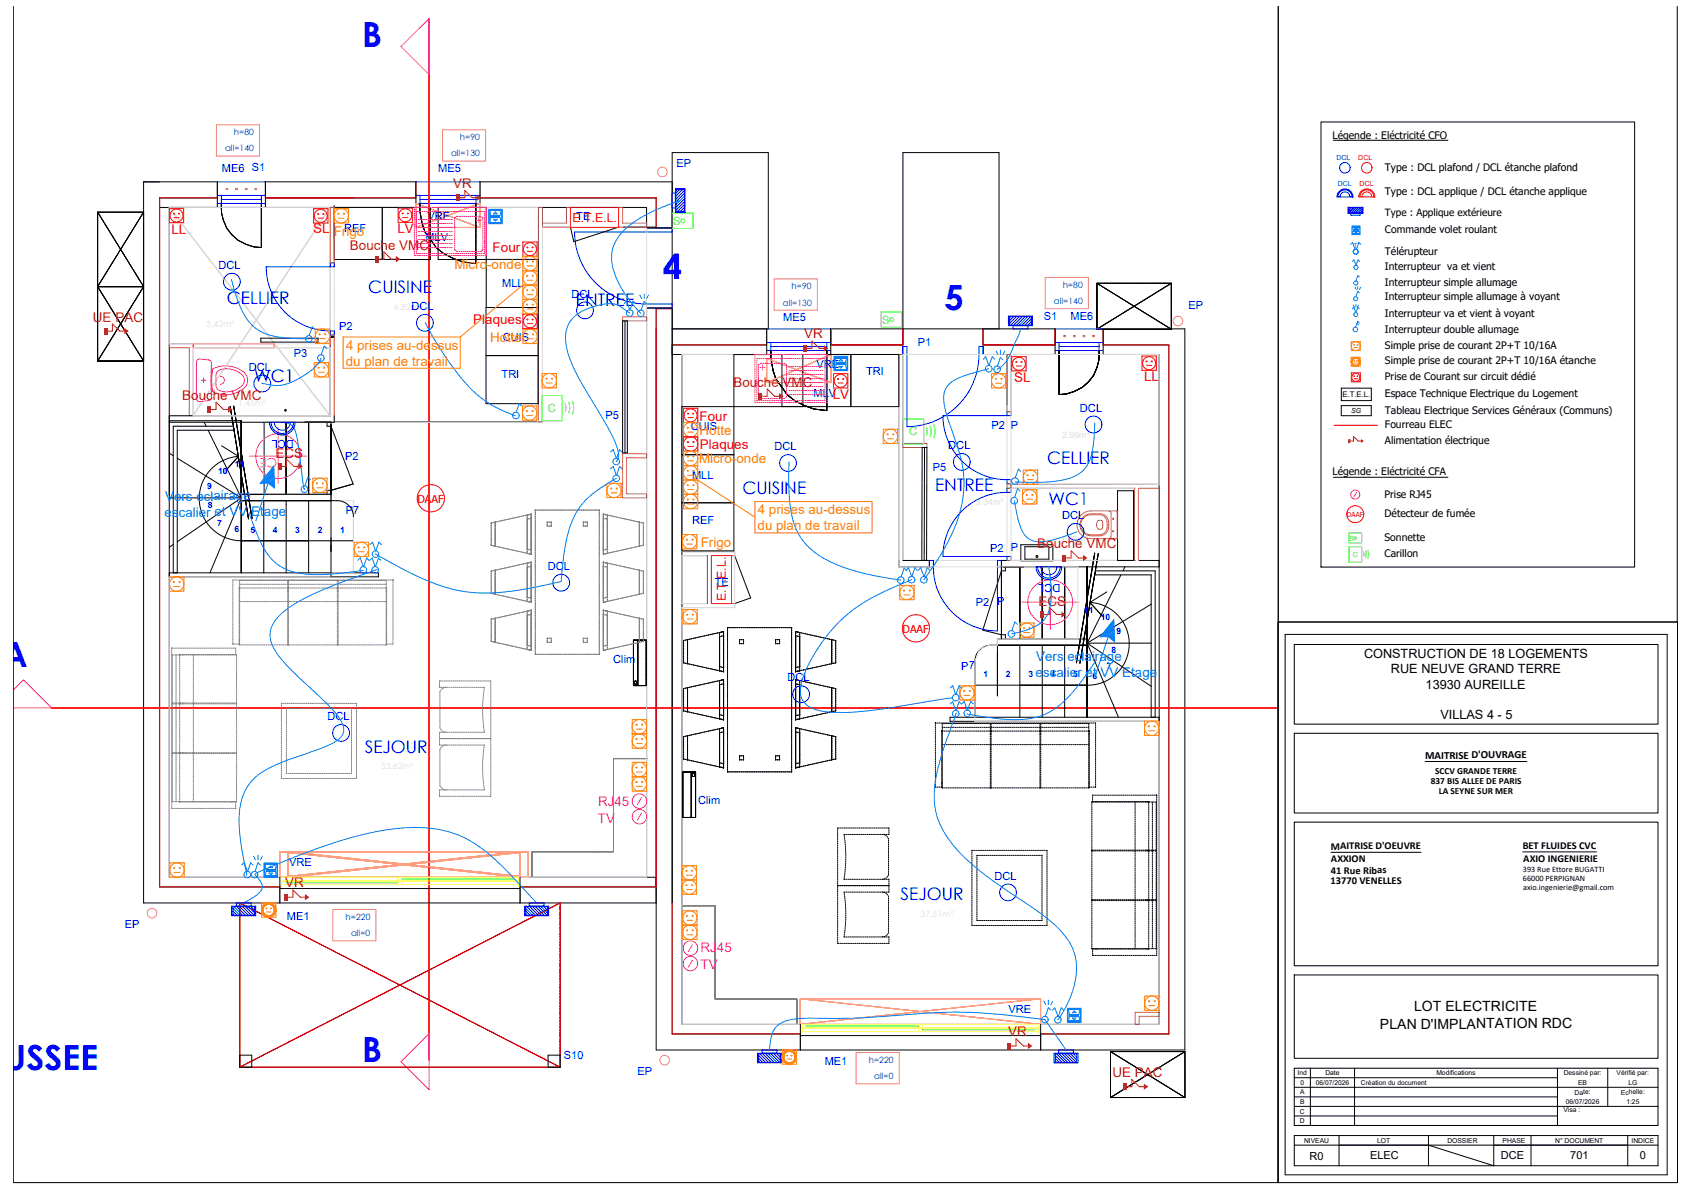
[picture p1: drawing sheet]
<svg xmlns="http://www.w3.org/2000/svg" width="841mm" height="594mm" viewBox="0 0 841 594" stroke-linecap="round" stroke-linejoin="round" font-family="sans-serif">
<defs><g id="words">
<g font-size="17.3" fill="#00f">
<text x="181" y="23">B</text>
<text x="331" y="139">4</text>
<text x="472" y="155">5</text>
<text x="1" y="333">A</text>
<text x="181" y="530">B</text>
<text x="2" y="534">USSEE</text>
</g>
<g font-size="8.6" fill="#00f">
<text x="184" y="146">CUISINE</text>
<text x="113" y="152">CELLIER</text>
<text x="288" y="153">ENTREE</text>
<text x="127" y="191">WC1</text>
<text x="523" y="232">CELLIER</text>
<text x="467" y="245">ENTREE</text>
<text x="371" y="247">CUISINE</text>
<text x="524" y="252">WC1</text>
<text x="182" y="376">SEJOUR</text>
<text x="450" y="449">SEJOUR</text>
</g>
<g font-size="7">
<text x="706" y="505">LOT ELECTRICITE</text>
<text x="689" y="514">PLAN D'IMPLANTATION RDC</text>
</g>
<g font-size="6.7" fill="#b82e00">
<text x="226" y="94">VR</text>
<text x="175" y="125">Bouche VMC</text>
<text x="46" y="161">UE PAC</text>
<text x="402" y="169">VR</text>
<text x="366" y="193">Bouche</text>
<text x="391" y="193">VM</text>
<text x="401" y="193">C</text>
<text x="91" y="200">B</text>
<text x="96" y="200">ouche VMC</text>
<text x="138" y="228">ECS</text>
<text x="518" y="274">Bo</text>
<text x="526" y="274">uche VMC</text>
<text x="519" y="302">ECS</text>
<text x="142" y="443">VR</text>
<text x="504" y="517">VR</text>
<text x="556" y="538">UE PAC</text>
</g>
<g font-size="6.7" fill="#f00">
<text x="86" y="117">LL</text>
<text x="156" y="117">SL</text>
<text x="198" y="117">LV</text>
<text x="246" y="126">Four</text>
<text x="236" y="162">Plaques</text>
<text x="507" y="191">SL</text>
<text x="571" y="190">LL</text>
<text x="416" y="199">LV</text>
<text x="349" y="210">Four</text>
<text x="350" y="224">Plaqu</text>
<text x="367" y="224">es</text>
</g>
<g font-size="6.7" fill="#ff7f00">
<text x="167" y="118">Frigo</text>
<text x="227" y="134">Micro</text>
<text x="243" y="134">-onde</text>
<text x="245" y="171">Hotte</text>
<text x="173" y="175">4 prises au-dessus</text>
<text x="173" y="183">du plan de travail</text>
<text x="349" y="217">Hotte</text>
<text x="349" y="231">Micro-</text>
<text x="368" y="231">onde</text>
<text x="378" y="257">4 prises au-dessus</text>
<text x="378" y="265">du plan de travail</text>
<text x="350" y="273">Frigo</text>
</g>
<g font-size="6.7" fill="#007fff">
<text x="82" y="250">V</text>
<text x="87" y="250">ers eclairag</text>
<text x="122" y="250">e</text>
<text x="82" y="258">e</text>
<text x="86" y="258">s</text>
<text x="89" y="258">calier et VV Et</text>
<text x="132" y="258">age</text>
<text x="517" y="330">V</text>
<text x="522" y="330">ers</text>
<text x="533" y="330">eclairage</text>
<text x="517" y="338">e</text>
<text x="521" y="338">scal</text>
<text x="533" y="338">ier et VV Etage</text>
</g>
<g font-size="6.7" fill="#f0f">
<text x="299" y="403">RJ45</text>
<text x="299" y="411">TV</text>
<text x="350" y="475">RJ45</text>
<text x="350" y="484">TV</text>
</g>
<text font-size="6.5" fill="#f0f" x="138" y="229" transform="rotate(180 138 229)">CE</text>
<g font-size="6.3">
<text x="681" y="329">CONSTRUCTION DE 18 LOGEMENTS</text>
<text x="695" y="336">RUE NEUVE GRAND TERRE</text>
<text x="712" y="344">13930 AUREILLE</text>
<text x="719" y="359">VILLAS 4 - 5</text>
</g>
<g font-size="6.1" fill="#f00">
<text x="286" y="111">ET.E</text>
<text x="292" y="111">T.E.L.</text>
<text x="363" y="300" transform="rotate(-90 363 300)">E.T.E.L.</text>
</g>
<g font-size="5.6" fill="#00dd37">
<text x="336" y="112">S</text>
<text x="441" y="162">S</text>
<text x="274" y="206">C</text>
<text x="454" y="217">C</text>
</g>
<g font-size="5.6" fill="#00f">
<text x="109" y="134">DCL</text>
<text x="285" y="149">DCL</text>
<text x="205" y="155">DCL</text>
<text x="124" y="185">DCL</text>
<text x="539" y="206">DCL</text>
<text x="139" y="220" transform="rotate(180 139 220)">L</text>
<text x="147" y="220" transform="rotate(180 147 220)">DC</text>
<text x="387" y="225">DCL</text>
<text x="474" y="224">DCL</text>
<text x="530" y="259">DCL</text>
<text x="274" y="284">DCL</text>
<text x="530" y="292" transform="rotate(180 530 292)">DCL</text>
<text x="393" y="340">DCL</text>
<text x="164" y="359">DCL</text>
<text x="497" y="439">DCL</text>
</g>
<g font-size="5.5" fill="#00f">
<text x="338" y="83">EP</text>
<text x="111" y="86">ME6 S1</text>
<text x="219" y="86">ME5</text>
<text x="214" y="110">VRE</text>
<text x="172" y="116">REF</text>
<text x="212" y="120">ML</text>
<text x="220" y="120">V</text>
<text x="251" y="143">MLL</text>
<text x="594" y="154">EP</text>
<text x="391" y="160">ME5</text>
<text x="521" y="160">S1</text>
<text x="535" y="160">ME6</text>
<text x="169" y="165">P2</text>
<text x="251" y="170">CUIS</text>
<text x="458" y="173">P1</text>
<text x="147" y="178">P3</text>
<text x="408" y="184">VRE</text>
<text x="250" y="189">TRI</text>
<text x="433" y="187">TRI</text>
<text x="406" y="198">MLV</text>
<text x="302" y="209">P5</text>
<text x="345" y="215">C</text>
<text x="349" y="215">UIS</text>
<text x="495" y="214">P2</text>
<text x="505" y="214">P</text>
<text x="172" y="230">P2</text>
<text x="346" y="239">MLL</text>
<text x="466" y="235">P5</text>
<text x="173" y="257">P7</text>
<text x="346" y="262">REF</text>
<text x="495" y="276">P2</text>
<text x="505" y="275">P</text>
<text x="357" y="292">TE</text>
<text x="487" y="303">P2</text>
<text x="498" y="302">P</text>
<text x="306" y="331">Clim</text>
<text x="480" y="334">P7</text>
<text x="349" y="401">Clim</text>
<text x="144" y="432">VRE</text>
<text x="143" y="459">ME1</text>
<text x="62" y="463">EP</text>
<text x="504" y="506">VRE</text>
<text x="282" y="529">S10</text>
<text x="412" y="532">ME1</text>
<text x="318" y="537">EP</text>
</g>
<g font-size="5.5" fill="#f00">
<text x="208" y="251">DAAF</text>
<text x="451" y="316">DAAF</text>
</g>
<g font-size="5.5">
<text x="712" y="379">MAITRISE D'OUVRAGE</text>
<text x="654" y="579">R0</text>
<text x="684" y="579">ELEC</text>
<text x="750" y="579">DCE</text>
<text x="784" y="579">701</text>
<text x="819" y="579">0</text>
</g>
<g font-size="5.2">
<text x="666" y="69">Légende : Eléctricité CFO</text>
<text x="692" y="85">Type : DCL plafond / DCL étanche plafond</text>
<text x="692" y="97">Type : DCL applique / DCL étanche applique</text>
<text x="692" y="116">Commande volet roulant</text>
<text x="692" y="127">Télérupteur</text>
<text x="692" y="135">Interrupteur va et vient</text>
<text x="692" y="143">Interrupteur simple allumage</text>
<text x="692" y="150">Interrupteur simple allumage à voyant</text>
<text x="692" y="158">Interrupteur va et vient à voyant</text>
<text x="692" y="166">Interrupteur double allumage</text>
<text x="692" y="174">Simple prise de courant 2P+T 10/16A</text>
<text x="692" y="182">Simple prise de courant 2P+T 10/16A étanche</text>
<text x="692" y="190">Prise de Courant sur circuit dédié</text>
<text x="692" y="198">Espace Technique Electrique du Logement</text>
<text x="692" y="207">Tableau Electrique Services Généraux (Communs)</text>
<text x="692" y="214">Fourreau ELEC</text>
<text x="692" y="222">Alimentation électrique</text>
<text x="666" y="237">Légende : Eléctricité CFA</text>
<text x="691" y="249">Prise RJ45</text>
<text x="691" y="258">Détecteur de fumée</text>
<text x="691" y="270">Sonnette</text>
<text x="691" y="278">Carillon</text>
<text x="665" y="424">MAITRISE D'OEUVRE</text>
<text x="760" y="424">BET FLUIDES CVC</text>
<text x="665" y="431">AXXION</text>
<text x="761" y="431">AXIO INGENIERIE</text>
<text x="665" y="436">41 Rue Ribas</text>
<text x="664" y="442">13770 VENELLES</text>
</g>
<text font-size="5" x="692" y="108">Type : Applique extérieure</text>
<g font-size="4.7">
<text x="717" y="386">SCCV GRANDE TERRE</text>
<text x="715" y="391">837 BIS ALLEE DE PARIS</text>
<text x="719" y="396">LA SEYNE SUR MER</text>
</g>
<g font-size="4.4" fill="#dcdcdc">
<text x="530" y="219">2.99m²</text>
<text x="487" y="252">3.34m²</text>
<text x="530" y="270">1.39m²</text>
</g>
<g font-size="4.3" fill="#00f">
<text x="117" y="67">h=80</text>
<text x="230" y="70">h=90</text>
<text x="112" y="76">all=140</text>
<text x="225" y="78">all=130</text>
<text x="531" y="144">h=80</text>
<text x="395" y="144">h=90</text>
<text x="391" y="153">all=130</text>
<text x="526" y="152">all=140</text>
<text x="117" y="233">11</text>
<text x="109" y="236">10</text>
<text x="103" y="244">9</text>
<text x="104" y="254">8</text>
<text x="108" y="262">7</text>
<text x="117" y="266">6</text>
<text x="125" y="266">5</text>
<text x="136" y="266">4</text>
<text x="147" y="266">3</text>
<text x="159" y="266">2</text>
<text x="170" y="266">1</text>
<text x="541" y="306">11</text>
<text x="550" y="309">10</text>
<text x="558" y="316">9</text>
<text x="555" y="326">8</text>
<text x="553" y="334">7</text>
<text x="491" y="338">1</text>
<text x="502" y="338">2</text>
<text x="514" y="338">3</text>
<text x="525" y="338">4</text>
<text x="536" y="338">5</text>
<text x="546" y="339">6</text>
<text x="173" y="459">h=220</text>
<text x="175" y="467">all=0</text>
<text x="434" y="531">h=220</text>
<text x="437" y="539">all=0</text>
</g>
<g font-size="4.3" fill="#dcdcdc">
<text x="197" y="155">6.82m²</text>
<text x="119" y="203">1.45m²</text>
</g>
<g font-size="4.1">
<text x="761" y="435">393 Rue Ettore BUGATTI</text>
<text x="761" y="440">66000 PERPIGNAN</text>
<text x="761" y="444">axio.ingenierie@gmail.com</text>
</g>
<text font-size="3.9" x="671" y="198">E.T.E.L.</text>
<g font-size="3.5" fill="#00f">
<text x="667" y="80">DCL</text>
<text x="668" y="93">DCL</text>
</g>
<g font-size="3.5" fill="#f00">
<text x="678" y="80">DCL</text>
<text x="679" y="93">DCL</text>
</g>
<text font-size="3.5" fill="#007fff" x="676" y="124">T</text>
<text font-size="3.5" x="675" y="206">SG</text>
<g font-size="3.5" fill="#00dd37">
<text x="674" y="270">S</text>
<text x="676" y="278">C</text>
</g>
<text font-size="3.4" fill="#f00" x="673" y="258">DAAF</text>
<g font-size="3.4">
<text x="648" y="537">Ind</text>
<text x="662" y="537">Date</text>
<text x="717" y="537">Modifications</text>
<text x="781" y="537">Dessiné par:</text>
<text x="807" y="537">Vérifié par:</text>
<text x="786" y="546">Date:</text>
<text x="809" y="546">Echelle:</text>
<text x="781" y="555">Visa :</text>
<text x="651" y="570">NIVEAU</text>
<text x="688" y="570">LOT</text>
<text x="723" y="570">DOSSIER</text>
<text x="750" y="570">PHASE</text>
<text x="777" y="570">N° DOCUMENT</text>
<text x="815" y="570">INDICE</text>
</g>
<g font-size="3.3">
<text x="649" y="542">0</text>
<text x="657" y="542">06/07/2026</text>
<text x="680" y="542">Création du document</text>
<text x="788" y="542">EB</text>
<text x="813" y="542">LG</text>
<text x="649" y="551">B</text>
<text x="649" y="546">A</text>
<text x="782" y="551">06/07/2026</text>
<text x="812" y="551">1:25</text>
<text x="649" y="556">C</text>
<text x="649" y="561">D</text>
</g>
</g></defs>
<g fill="none" stroke="#000" stroke-width=".5">
<path d="M109 99h-29v344h60M133 99h75M240 99h88v15M336 91h-96v13M49 106v74M49 106h.1M49 106v1M49 107h1M49 107h.1M50 106h.1M50 107h.1M50 108h.1"/>
<path d="M51 109h.1M51 106h.1M51 109v1M51 110h.1M51 110l4 6M52 106h.1M52 110v1M52 111h.1M52 111v1M52 112h.1M53 106h.1M53 112h.1"/>
<path d="M53 112v1M53 113h.1M53 113v1M54 114h.1M54 106h.1M54 114v1M54 115h.1M55 106h.1M55 115h.1M55 116h.1M55 116l1 1M56 106h.1"/>
<path d="M56 117h.1M56 117v1M56 118h.1M56 118l1 1M57 119h.1M57 119l4 7M57 106h.1M57 119v1M57 120h.1M58 106h.1M59 106h.1M60 106h.1"/>
<path d="M61 106h.1M62 106h.1M63 106h.1M63 120l-4 7M63 120h.1M63 119v1M64 106h.1M64 119h.1M64 119h-1M64 118v1M64 118h.1M65 106h.1"/>
<path d="M65 117l-1 1M65 117h.1M65 116v1M65 116h.1M66 106h.1M66 116h.1M66 116l-1 1M66 115h.1M67 106h.1M67 114h.1M67 113v1M67 113h.1"/>
<path d="M68 106h.1M68 112v1M68 112h.1M68 111h.1M69 111h.1M69 106h.1M69 110v1M69 110l-3 4M69 110h.1M69 109v1M70 106h.1M70 109h.1"/>
<path d="M70 108h.1M71 106h.1M71 108h.1M71 107h.1M72 106l-3 4M72 106h-23M85 104v334h55v13M109 104v-13h-37v360h256M111 102v4M111 106h.1M111 106v1M111 107h.1"/>
<path d="M111 107v2M111 108h.1M111 109h.1M112 110h.1M112 110v1v-1M112 111h.1M112 111v1M112 112h.1M113 113h.1M113 113v1M113 114h.1M113 114l1 1"/>
<path d="M114 115h.1M114 115l1 1M115 116h.1M115 116l1 1M115 116v1M115 117h.1M116 117h.1M116 117v1M116 118h.1M116 118h1M117 118h.1M117 118v1"/>
<path d="M117 119h.1M117 119h1M118 119h.1M118 119v1M118 120h.1M119 120h.1M131 102v22h-1M133 104v-13h75v13M167 103v27h48v-26h-135M191 104v26M210 102v4M210 106h.1"/>
<path d="M210 106v2M210 108l1 2M210 108h.1M210 108v1M210 109h.1M210 110h.1M211 110h.1M211 110v2M211 111h.1M211 111v1M211 112h.1M211 112v1"/>
<path d="M211 112l1 2M211 113h.1M211 114h.1M212 114h.1M212 114v1M212 115v1M212 116h.1M213 116v1M213 116h.1M213 117l1 1M213 117h.1M214 118h.1"/>
<path d="M214 118v1M214 119h.1M214 119h1M215 119h.1M215 120h.1M238 102l-1 30M243 104v98h26v-72h-50v-26h104v10h13M285 113l2 8 22-8M311 113h17M51 140h.1M51 139v1M51 139h.1"/>
<path d="M52 138v1M52 138h.1M52 138l-3 5M52 137h.1M53 137h.1M53 136h.1M54 135h.1M54 134v1M54 134h.1M55 133v1M55 133h.1M55 132v1"/>
<path d="M55 132h.1M56 132h.1M56 131h.1M57 130h.1M57 130l-3 5M57 129v1M57 129h.1M58 120h.1M58 129h.1M58 120v1M58 128h.1M58 121h.1"/>
<path d="M58 128l-1 1M58 121v1M58 127v1M59 122h.1M59 127l-1 1M59 127h.1M59 126v1M59 123h.1M59 126h.1M60 123h.1M60 125v1M60 124h.1"/>
<path d="M60 125h.1M60 124v1M61 125h.1M61 124h.1M61 126h.1M61 123h.1M61 126l1 1M62 126v1M62 122h.1M62 127h.1M62 127v1M62 128h1"/>
<path d="M62 121h.1M62 128h.1M63 128h.1M63 121h.1M63 129h.1M63 129v1M63 130l2 1M64 130h.1M64 130v1M64 131h.1M65 132h.1M65 132l1 3"/>
<path d="M65 132v1M65 133h.1M66 133h.1M66 133v1M66 134h.1M66 134v1M66 135l1 1M67 135h.1M67 136h.1M67 136l1 1M68 137h.1M68 137l2 3"/>
<path d="M68 138h.1M69 138h.1M69 139h.1M70 140h.1M119 120h1M120 120h.1M120 121l3 1M120 121h.1M121 121h.1M122 121h.1M122 122h.1M123 122h.1"/>
<path d="M124 122h.1M124 122l1 1M125 122v1M125 123h.1M125 123h1M126 123h.1M126 123h1M127 123h.1M127 123h1M128 123h.1M128 123h1M129 123h.1"/>
<path d="M129 123h1M130 123v1M130 124h.1M216 120v2M216 120h.1M216 121h.1M216 121v1M216 122l1 1M217 122h.1M217 122v1M217 123h.1M218 123h.1"/>
<path d="M218 123v1M218 124h.1M219 124v1M219 124h.1M219 125h.1M219 125h1M220 125h.1M220 126h1M220 126h.1M221 126h.1M221 126l2 1M222 127h.1"/>
<path d="M223 127h.1M224 128h.1M224 128h1M225 128h.1M225 128l1 1M225 128v1M226 129h.1M227 129h.1M227 129l1 1M228 129h.1M228 130h.1M228 130h1"/>
<path d="M229 130h.1M229 130h1M230 130h.1M230 130l1 1M231 131h.1M231 131h2M232 131h.1M233 131h.1M233 131h1M234 131h.1M234 131h1M235 131h.1"/>
<path d="M236 131h1M236 131h.1M237 131h.1M237 131v1M237 132h.1M49 143h23M49 143h.1M49 144l1 1M49 144h.1M49 142v1M49 142h.1M50 143h.1"/>
<path d="M50 144v1M50 141v1M50 141h.1M50 145h.1M50 145v1M50 140h.1M51 146h.1M51 143h.1M51 147h.1M51 147l5 7M52 143h.1M52 148h.1"/>
<path d="M52 148v1M52 149h.1M53 143h.1M53 149h.1M53 149v1M53 150h.1M53 151h.1M54 143h.1M54 151h.1M54 152h.1M55 143h.1M55 152v1"/>
<path d="M55 153h.1M55 153v1M55 154h.1M56 143h.1M56 154h.1M56 154l1 2M56 155h.1M57 143h.1M57 156h.1M57 156l1 2M57 157h.1M58 143h.1"/>
<path d="M58 157h.1M58 158h.1M58 158l1 1M59 143h.1M59 159h.1M59 159l2 4M59 160h.1M60 143h.1M61 143h.1M61 160h.1M62 143h.1M62 159v1"/>
<path d="M62 159h.1M62 158v1M62 158h.1M63 143h.1M63 158h.1M63 158l-4 5M63 157v1M63 157h.1M63 156v1M64 143h.1M64 156h.1M64 156l-1 1"/>
<path d="M64 155v1M64 155h.1M65 155l-1 1M65 143h.1M65 154v1M65 154h.1M65 153v1M65 153h.1M66 143h.1M66 153h.1M66 152v1M66 152h.1"/>
<path d="M67 143h.1M67 151h.1M67 151l-2 4M67 150h.1M68 143h.1M68 149v1M68 149h.1M68 148v1M69 143h.1M69 148h.1M69 148l-1 2M69 147v1"/>
<path d="M69 147h.1M70 143h.1M70 146l-1 1M70 146h.1M70 140l1 2M70 141h.1M70 145v1M70 145h.1M71 143h.1M71 145h.1M71 141v1M71 142l1 1"/>
<path d="M71 142h.1M71 144l-1 2M71 144h.1M71 142v1M71 143v1M72 143l-1 1M72 143h.1M243 154h26M328 154v370h264v-360h-41v13M336 154h-13v284M548 141h37M548 141v23l4-2"/>
<path d="M548 141v1M548 142h.1M548 141h.1M548 142h1M549 141h.1M549 142h.1M549 142l1 1M550 141h.1M550 143h.1M550 143h1M551 141h.1M551 143h.1"/>
<path d="M551 143l3 2M551 144h.1M552 144h.1M552 141h.1M553 144h.1M553 141h.1M553 144v1M553 145h.1M554 145h.1M554 141h.1M554 145l1 1M554 145v1"/>
<path d="M555 146h.1M555 141h.1M555 160h.1M555 146h1M556 141h.1M556 159l-1 1M556 146h.1M556 159h.1M556 147h.1M556 147l7 4M557 141h.1M557 159h.1"/>
<path d="M557 147h.1M557 158h.1M558 147v1M558 158h.1M558 141h.1M558 148h.1M559 158l-3 1M559 141h.1M559 148h.1M559 158h.1M559 157h.1M559 149h.1"/>
<path d="M560 149h.1M560 157h.1M560 141h.1M561 156v1M561 149h.1M561 141h.1M561 156h.1M561 149v1M561 150h.1M562 156h.1M562 141h.1M562 150h.1"/>
<path d="M562 156l-3 1M562 155v1M562 155h.1M563 150v1M563 141h.1M563 155h.1M563 151h.1M563 155h-1M563 151h1M564 155h.1M564 141h.1M564 154v1"/>
<path d="M564 154l-1 1M564 151h.1M564 154h.1M564 151v1M564 152h.1M564 152h1M565 141h.1M565 152h.1M565 154h.1M565 154h-1M565 152h1M566 141h.1"/>
<path d="M566 152h.1M566 153h.1M566 152v1M566 153l5 3M567 153h.1M567 141h.1M567 152h.1M568 154h.1M568 152h.1M568 141h.1M569 141h.1M569 154h.1"/>
<path d="M569 151h.1M569 155h.1M570 155h.1M570 151h.1M570 141h.1M570 150h.1M571 155h.1M571 141h.1M571 150h.1M571 156h.1M571 150l-6 4M571 156h1"/>
<path d="M572 141h.1M572 150h.1M572 150h-1M572 156h.1M572 156v1M572 149v1M572 149h.1M572 157h.1M572 157h1M573 149h-1M573 149h.1M573 157h.1"/>
<path d="M573 141h.1M573 157h1M573 148h.1M573 148v1M574 141h.1M574 157h.1M574 148h.1M574 157l3 2M574 157v1M574 158h.1M575 158h.1M575 141h.1"/>
<path d="M575 148h.1M575 147v1M575 147h.1M576 147h.1M576 158v1M576 141h.1M576 159h.1M577 141h.1M577 159h.1M577 146v1M577 146h.1M577 160h.1"/>
<path d="M578 160h.1M578 160h1M578 141h.1M578 146h.1M579 145h.1M579 141h.1M580 141h.1M580 145h.1M580 144v1M580 144h.1M581 144l-7 4M581 141h.1"/>
<path d="M581 144h.1M582 141h.1M582 143h.1M583 141h.1M583 143h.1M583 142v1M583 142h.1M584 142h.1M584 141h.1M585 142l-2 1M585 142h.1M585 141h.1"/>
<path d="M585 141v23M49 180h.1M49 179h.1M50 179h.1M50 178h.1M51 177l-2 3M51 177h.1M51 176h.1M52 175v1M52 175h.1M52 175l-1 1M52 174h.1"/>
<path d="M53 174h.1M53 173h.1M54 172v1M54 172h.1M54 171v1M54 171h.1M55 171h.1M55 170h.1M55 169h.1M56 169h.1M56 168v1M56 168h.1"/>
<path d="M57 167v1M57 167h.1M57 166v1M57 166h.1M58 166h.1M58 165v1M58 165l-4 7M58 165h.1M59 164l-1 1M59 164h.1M59 163v1M59 163h.1"/>
<path d="M60 160v1M60 163h.1M60 161h.1M60 162h.1M60 161v1M61 162h.1M61 161h.1M61 163h.1M61 160v1M61 163l1 1M62 164h.1M62 164v1"/>
<path d="M62 165l3 5M62 165h.1M63 165v1M63 166h.1M63 166v1M63 167h.1M64 167h.1M64 167v1M64 168h.1M64 168v1M65 169h.1M65 170h1"/>
<path d="M66 170h.1M66 170v1M66 171h.1M66 171l1 1M67 172h.1M67 172v1M67 173h.1M67 173l1 1M68 174h.1M68 174l4 6h-23M68 175h.1M69 175h.1"/>
<path d="M69 175v1M69 176h.1M69 176v1M70 177h.1M70 177v1M70 178h.1M71 178h.1M71 179h.1M71 180h.1M130 169h29v2h-29zM165 168h2M165 168h.1"/>
<path d="M166 168h.1M167 168h.1M243 178h26M311 160h2v66h-2zM312 160v66M336 164h48v-88h-48v440h64M336 177h55v26M336 172h47M341 177v334h59v13M367 177v98h-26M383 164v13M385 175v4"/>
<path d="M385 179v1M385 180v1M385 180h.1M413 175v30h-1M415 177v-13h112v13h-36M415 172h36M425 177v26M449 177v26h-108M451 177h-50v26M451 164v-88h48v88M491 172h36M503 177v25"/>
<path d="M529 175v22M539 177h40v334h-59v13M548 164h37M548 164h.1M549 164h.1M549 180h.1M549 179h.1M549 178h.1M549 175v5M549 163h.1M550 164h.1M550 163h.1"/>
<path d="M551 164h.1M551 163h.1M551 162h.1M551 172h33v344h-64M552 164h.1M552 162h.1M552 161v1M553 161h.1M553 164h.1M554 161h.1M554 164h.1M554 160h.1"/>
<path d="M554 160l-2 2M555 164h.1M555 160h-1M556 164h.1M557 164h.1M558 164h.1M559 164h.1M560 164h.1M561 164h.1M562 164h.1M563 164h.1M564 164h.1"/>
<path d="M565 164h.1M566 164h.1M567 164h.1M568 164h.1M569 164h.1M570 164h.1M571 164h.1M572 164h.1M573 164h.1M574 164h.1M575 164h.1M576 164h.1"/>
<path d="M577 164h.1M578 164h.1M579 164h.1M579 160h.1M579 161h.1M579 161l2 1M580 161h.1M580 164h.1M580 161v1M581 164h.1M581 162h.1M581 162h1"/>
<path d="M582 164h.1M582 162h.1M582 162l1 1M582 163h.1M583 164h.1M583 163h.1M583 163l2 1M584 164h.1M584 163v1M585 164h.1M50 180h.1M51 180h.1"/>
<path d="M52 180h.1M53 180h.1M54 180h.1M55 180h.1M56 180h.1M57 180h.1M58 180h.1M59 180h.1M60 180h.1M61 180h.1M62 180h.1M63 180h.1"/>
<path d="M64 180h.1M65 180h.1M66 180h.1M67 180h.1M68 180h.1M69 180h.1M70 180h.1M385 180v2M385 181v1M386 182v1M386 183v1M386 184v1"/>
<path d="M386 185h.1M386 185v1M386 186h.1M386 186h1M387 186v1M387 186h.1M387 187h.1M387 187v1M387 188h.1M387 188v1M387 188l1 1M387 189h.1"/>
<path d="M388 189h.1M388 189v1M388 190h.1M388 190v1M389 191l1 1M389 191h.1M389 192h.1M390 192h.1M390 193h.1M390 193l1 1M391 194h.1M391 194l1 1"/>
<path d="M391 195h.1M392 195h.1M392 196h.1M392 196h1M393 196h.1M393 196v1M393 197h.1M394 197h.1M394 197v1M394 198h.1M394 198l1 1M395 198h.1"/>
<path d="M395 198v1M395 199h.1M395 199h1M396 199h.1M396 199v1M396 200h.1M396 200h1M397 200h.1M529 197h.1M529 197h1M530 197h.1M530 197h1"/>
<path d="M531 197h.1M532 197h.1M533 197h-2M533 197h.1M533 196v1M533 196h.1M534 196l-1 1M534 196h.1M535 196h-1M535 196h.1M536 196h.1M536 196h-1"/>
<path d="M536 195v1M536 195h.1M537 195h.1M538 195h.1M538 194h.1M538 194l-1 1M539 194h.1M540 194h.1M540 194h-1M540 193h.1M541 193h.1M541 193l-1 1"/>
<path d="M542 192v1M542 192l-1 1M542 192h.1M543 192h-1M543 191v1M543 191h.1M544 191h.1M544 190h.1M545 189h.1M545 189l-2 2M545 188v1M545 188h.1"/>
<path d="M546 188h-1M546 188h.1M546 187h.1M547 187l-1 1M547 186v1M547 186h.1M547 185v1M547 185h.1M547 184h.1M548 184l-1 2M548 183v1M548 182v1"/>
<path d="M548 182v2M548 182h.1M548 181v1M549 181h-1M549 181h.1M549 180v1M85 211h186M85 208h80M102 211l1 2M104 215l17 34M115 203v2M115 205h.1"/>
<path d="M115 205l1 3M116 207h.1M116 208v1M116 208h.1M116 209v1M116 210v1M116 211v2M117 213v2M117 213h.1M117 213h-30v73M117 213v1M117 203v1"/>
<path d="M117 214h.1M117 214v1M117 204h.1M117 215h.1M117 215h-28v71M117 204v2M117 215v1M117 216v1M117 217h.1M117 206v1M117 206h.1M117 217v1"/>
<path d="M117 207l1 1M117 218h.1M118 208v1M118 218v1M118 219v1M118 220v3M118 209v2M118 210v1M118 211v3M118 212h.1M118 213v1M119 214h.1"/>
<path d="M119 214v1M119 215h.1M119 215v1M119 216v3M119 219h.1M119 219v1M119 220h.1M120 220v3M120 220h.1M121 210v76M132 211v36M143 211v36"/>
<path d="M152 211h.1M153 211h.1M154 211h.1M154 211v36M155 211h.1M156 211h.1M157 211h.1M158 211h.1M159 211h.1M160 211h.1M161 211h.1M162 211h.1"/>
<path d="M163 211h.1M163 211v2h2l11 29-11 3h-2v2M164 211h.1M165 211h.1M165 211v77M167 208v3M167 211h.1M168 211h.1M169 211h.1M170 211h.1M171 211h.1M172 211h.1"/>
<path d="M173 211h.1M174 211h.1M175 211h.1M176 211h.1M177 211h.1M178 211h.1M179 211h.1M180 211h.1M181 211h.1M182 211h.1M183 211h.1M184 211h.1"/>
<path d="M185 211h.1M186 211h.1M187 211h.1M188 211h.1M189 211h.1M190 211h.1M191 211h.1M192 211h.1M193 211h.1M194 211h.1M195 211h.1M196 211h.1"/>
<path d="M197 211h.1M198 211h.1M199 211h.1M200 211h.1M201 211h.1M202 211h.1M203 211h.1M204 211h.1M205 211h.1M206 211h.1M207 211h.1M208 211h.1"/>
<path d="M209 211h.1M210 211h.1M211 211h.1M212 211h.1M213 211h.1M214 211h.1M215 211h.1M216 211h.1M217 211h.1M218 211h.1M219 211h.1M220 211h.1"/>
<path d="M221 211h.1M222 211h.1M223 211h.1M224 211h.1M225 211h.1M226 211h.1M227 211h.1M228 211h.1M229 211h.1M230 211h.1M231 211h.1M232 211h.1"/>
<path d="M233 211h.1M234 211h.1M235 211h.1M236 211h.1M237 211h.1M238 211h.1M239 211h.1M240 211h.1M241 211h.1M242 211h.1M243 211h.1M244 211h.1"/>
<path d="M245 211h.1M246 211h.1M247 211h.1M248 211h.1M249 211h.1M250 211h.1M251 211h.1M252 211h.1M253 211h.1M254 211h.1M255 211h.1M256 211h.1"/>
<path d="M257 211h.1M258 211h.1M259 211h.1M260 211h.1M261 211h.1M262 211h.1M263 211h.1M264 211h.1M265 211h.1M266 211h.1M267 211h.1M268 211h.1"/>
<path d="M269 211h.1M270 211h.1M271 211h.1M391 203h.1M392 203h.1M393 203h.1M394 203h.1M395 203h.1M396 203h.1M397 203h.1M397 200l1 1M398 200h.1"/>
<path d="M398 203h.1M398 200v1M398 201h1M398 201h.1M399 201h.1M399 201h1M399 203h.1M400 201h.1M400 203h.1M400 201v1M400 201l1 1M400 202h.1"/>
<path d="M401 203h.1M401 202h.1M401 202h1M402 202h.1M402 203h.1M402 202v1M402 203h1M403 203h.1M403 203h1M404 203h.1M404 203l1 1M405 204h.1"/>
<path d="M405 204h1M406 204h.1M407 204h.1M407 204h1M408 204h.1M408 204h1M409 204h.1M409 204v1M409 205h.1M409 205h1M410 205h.1M410 205h1"/>
<path d="M411 205h.1M412 205h.1M413 205h.1M85 226l2 2M89 229l32 20M111 223l8 5M118 223h.1M118 223v2M119 225v1M119 226h.1M119 226v1M119 227v1"/>
<path d="M119 228a21 21 0 0 0-20 22 21 21 0 0 0 22 20h56M119 228h.1M119 228v2M119 228l-6 7M119 230h.1M119 230v1M119 231h.1M120 231v1M120 232v1M120 222v1M120 233h.1M120 233v2"/>
<path d="M120 234h.1M120 224h.1M120 235h.1M120 236l1 1M120 225l1 1M121 226h.1M121 237v1M121 227h.1M121 238h.1M121 227v3M121 238v1M121 228h.1"/>
<path d="M121 239v1M121 240h.1M121 229h.1M121 230h.1M121 230v1M121 231l1 3M122 234h.1M122 235v2M122 235h.1M122 237l1 1M123 238v1M123 239v5"/>
<path d="M341 227h26M462 223v57M85 249h2M89 249h32M121 250h48a8 8 0 0 1 8 8v28M121 247h44M121 249l-16 37M121 249l-32 21M121 241v2M121 243h.1M122 243h.1M122 243v1"/>
<path d="M122 244h.1M122 244v1M122 245h.1M122 246h.1M122 246v2M122 248h.1M122 248v1M123 249h.1M123 249v1M123 250h.1M123 250v3M123 251h.1"/>
<path d="M123 253v1M123 244h.1M123 254v1M124 244v2M124 244h.1M124 255v1M124 256h.1M124 245h.1M124 256v3M124 246v2M124 257h.1M124 248v1"/>
<path d="M124 259h.1M124 249h.1M124 249v1M124 250h.1M125 250v1M125 250h.1M125 251v2M125 253v1M125 254h.1M125 254v1M125 255l1 4M132 250v36"/>
<path d="M143 250v36M154 250v36M341 251h26M87 272l-2 1M121 270h.1M122 270h.1M123 270h.1M124 270h.1M125 270h.1M126 270h.1M127 270h.1M128 270h.1"/>
<path d="M129 270h.1M130 270h.1M131 270h.1M132 270h.1M133 270h.1M134 270h.1M135 270h.1M136 270h.1M137 270h.1M138 270h.1M139 270h.1M140 270h.1"/>
<path d="M141 270h.1M142 270h.1M143 270h.1M144 270h.1M145 270h.1M146 270h.1M147 270h.1M148 270h.1M149 270h.1M150 270h.1M151 270h.1M152 270h.1"/>
<path d="M153 270h.1M154 270h.1M353 277v24M355 277v24M367 277l8 22-8 2M449 280v3h15v-3h-13M460 280l1-57h2v57M503 280h-3v39M505 280h62M510 272h16v8h-16zM512 273h12v6h-12zM546 280v2"/>
<path d="M546 279v1M546 278v1M546 277h.1M546 277v1M547 276v1M548 279v2M548 278h.1M548 276v1M549 276l-1 1M558 280v-35h8v35M569 280h10M85 286h104v2h-104"/>
<path d="M500 283h79M501 283h.1M502 283h.1M502 283v2h-2l-9 30 11 2v2M503 283h.1M504 283h.1M505 283h.1M506 283h.1M507 283h.1M508 283h.1M509 283h.1M509 283v36"/>
<path d="M510 283h.1M511 283h.1M521 283v36M532 283v36M543 299v2M543 283v75M543 299h.1M543 298h.1M543 297v1M543 296h.1M543 295v2M544 294l-1 2"/>
<path d="M544 293v1M544 292v2M544 291v2M544 291h.1M545 287l-1 4M545 298l-1 3M545 286v1M545 285v1M545 296v2M545 295v1M545 295h.1M545 294h.1"/>
<path d="M545 294v1M546 294h.1M546 283h.1M546 282l-1 3M546 282h.1M546 289v5M546 288v1M547 287l-1 1M547 287h28v71M547 287h.1M547 286v1M547 286h.1"/>
<path d="M547 285h30v73M547 285v2M547 285h.1M547 284h.1M547 283v2M547 282v1M548 282h.1M548 281h.1M548 281v1M553 296l-9 5M560 287l-17 34M562 283l-1 2"/>
<path d="M316 320h7v22h-7zM317 320h.1M318 320h.1M319 320v22M319 320h.1M320 320h.1M321 320h.1M322 320h.1M323 320h.1M342 320h-1M343 320h-1M343 319v1"/>
<path d="M344 319h-1M345 319h-1M346 319h-1M347 319h-1M348 318l-1 1M348 318h.1M349 318h.1M350 318h.1M351 318h.1M352 317h.1M353 317h.1M354 317h-1"/>
<path d="M355 317h-1M356 317h-1M357 316h-1M358 316h-1M359 316h-1M359 317h.1M359 317v16M360 316h-1M360 318h-1M360 316h.1M361 315l-1 1M361 318h-1"/>
<path d="M361 315v1M361 316v1M361 317v17M361 315h.1M361 317h.1M363 313v1M363 314v1M363 315v1M363 316v1M363 317v1M363 318v1M363 319v1"/>
<path d="M363 313h1M364 313h1M365 313h1M366 313h1M367 313h1M368 313h1M369 313h1M369 319v1M369 319h1M370 313h1M370 319h1M371 313h1"/>
<path d="M371 319h.1M371 319v1M372 313h.1M373 313h.1M374 313h.1M375 313h.1M376 313h.1M377 313h.1M378 313h.1M379 313h.1M380 313h.1M381 313h.1"/>
<path d="M381 313h1M382 313h1M383 313h1M384 313h1M385 313h1M386 313h1M387 313h1M387 319v1M387 319h1M388 313h1M388 319h1M389 319h.1"/>
<path d="M389 313h1M389 319v1M390 313h1M391 313h.1M392 313h.1M393 313h.1M394 313h.1M395 313h.1M395 313v1M395 314v1M395 315v1M395 316v1"/>
<path d="M395 317v1M395 318v1M395 319v1M397 315v1M397 316v1M397 317v17M397 317h1M398 315h.1M398 315l1 1M398 318h1M398 316h1M399 316h.1"/>
<path d="M399 318h.1M399 316h1M399 317h.1M399 317v16M400 316h1M401 316h.1M402 316h.1M403 317h.1M404 317h.1M405 317h.1M406 317h.1M407 317h.1"/>
<path d="M407 318h1M408 318h1M409 318h1M410 318h1M411 318l1 1M412 319h1M413 319h1M414 319h.1M415 319h1M415 319v1M416 320h1M417 320h.1"/>
<path d="M539 319h.1M539 319v1M540 319h.1M540 318v1M540 318h.1M540 317v1M540 316v1M540 315h.1M540 314h.1M540 313h.1M540 313v2M541 313h.1"/>
<path d="M541 311v2M541 311h.1M541 310v1M541 310h.1M541 309v1M541 319v3M541 308v1M541 319h.1M541 307v1M541 318h.1M541 318v1M542 306v1"/>
<path d="M542 317v1M542 316h.1M542 305v1M542 304h.1M542 315v2M542 315h.1M542 314h.1M542 303v2M542 302h.1M542 302v1M543 301v1M543 312h.1"/>
<path d="M543 311l-1 3M543 311v1M543 311h.1M543 310h.1M543 310v1M543 319h-45v28M543 309v1M543 309h.1M543 306v3M543 306v1M544 304v2M544 303h.1"/>
<path d="M544 301v2M544 301a21 21 0 0 1 20 21 21 21 0 0 1-21 20h-56M544 301l7 7M544 301h.1M575 302l-32 19M317 340h.1M341 321h.1M341 322h.1M341 323h.1M341 324h.1M341 325h.1M341 326h.1"/>
<path d="M341 326v1M341 327v1M341 328v1M341 329v1M341 330l1 1M342 331h1M343 331h.1M343 320v1M343 321v1M343 322v1M343 323v1M343 324v1"/>
<path d="M343 325v1M343 326v1M343 327h.1M343 328h.1M343 329h.1M343 330h.1M343 331h1M344 332h1M345 332h1M346 332h1M347 332h1M348 332h.1"/>
<path d="M349 333h.1M350 333h.1M351 333h.1M352 333h.1M353 333h.1M353 334h1M354 334h1M355 334h1M356 334h1M357 334l1 1M358 335h1M359 340h-1"/>
<path d="M359 334h.1M359 335h1h-1M359 333h1M360 340h-1M360 335h.1M360 335h1M360 333h1M360 340h.1M361 339l-1 1M361 333h.1M361 334v1M361 335h.1"/>
<path d="M361 339v1M361 339h.1M363 320v1M363 321v1M363 322v1M363 323h.1M363 324h.1M363 325h.1M363 326h.1M363 327h.1M363 328h.1M363 329h.1"/>
<path d="M363 330h.1M363 331h.1M363 331v1M363 332v1M363 333v1M363 334v1M363 335v1M363 336v1M363 337v1M363 338v1M363 339v1M369 320v1"/>
<path d="M369 321h1M370 321h1M371 320v1M371 321h.1M387 320v1M387 321h1M388 321h1M389 320v1M389 321h.1M395 320v1M395 321v1M395 322v1"/>
<path d="M395 323h.1M395 324h.1M395 325h.1M395 326h.1M395 327h.1M395 328h.1M395 329h.1M395 330h.1M395 331h.1M395 331v1M395 332v1M395 333v1"/>
<path d="M395 334v1M395 335v1M395 336v1M395 337v1M395 338v1M395 339v1M397 334v1M397 335h.1M397 339v1M398 339h.1M398 335h-1M398 333h-1"/>
<path d="M398 339l1 1M398 340h1M399 335h.1M399 333h-1M399 340h.1M399 340h1M399 334h.1M399 333h.1M400 335h-1M400 340h1M401 335h-1M401 334v1"/>
<path d="M402 334h.1M403 334h.1M404 334h.1M405 334h.1M406 333h.1M407 333h.1M408 333h-1M409 333h-1M410 333h-1M411 332h-1M412 332h-1M413 332h-1"/>
<path d="M414 332h-1M414 332h.1M415 320v1M415 321v1M415 322v1M415 323v1M415 324v1M415 325v1M415 326v1M415 327h.1M415 328h.1M415 329h.1"/>
<path d="M415 330h.1M415 331h.1M416 331h-1M417 331h-1M417 321h.1M417 322h.1M417 323h.1M417 324h.1M417 325h.1M417 326h.1M417 326v1M417 327v1"/>
<path d="M417 328v1M417 329v1M417 330v1M498 322h45M509 322v36M521 322v36M532 322v36M538 330v1M538 330h.1M538 329v1M538 328v2M538 328v1"/>
<path d="M538 328h.1M538 327v1M538 327h.1M539 324l-1 3M539 323v1M539 322v1M539 322h.1M539 320v2M539 331h.1M540 326l-1 5M540 326h.1M540 325h.1"/>
<path d="M540 324v1M541 323l-1 1M541 323h.1M541 322v1M543 322h-48a8 8 0 0 0-8 8v28M543 321l16 37M543 321l32 22M543 321h32M317 342h.1M317 341h.1M317 341v1M317 340v1"/>
<path d="M317 340h1M318 342h.1M318 340h.1M318 341h.1M318 340v1M318 341l-1 1M319 342h.1M320 342h.1M321 342h.1M322 342h.1M323 342h.1M341 345h.1"/>
<path d="M341 346h.1M341 347h.1M341 348h.1M341 349h.1M341 350h.1M341 350v1M341 351v1M341 352v1M341 353v1M341 354l1 1M342 344h-1M342 355h1"/>
<path d="M343 344h-1M343 355h.1M343 343v1M343 344v1M343 345v1M343 346v1M343 347v1M343 348v1M343 349v1M343 350v1M343 351h.1M343 352h.1"/>
<path d="M343 353h.1M343 354h.1M343 355h1M344 343h-1M344 356h1M345 343h-1M345 356h1M346 343h-1M346 356h1M347 343h-1M347 356h1M348 342l-1 1"/>
<path d="M348 356h.1M348 342h.1M349 357h.1M349 342h.1M350 357h.1M350 342h.1M351 357h.1M351 342h.1M352 357h.1M352 341h.1M353 357h.1M353 341h.1"/>
<path d="M353 358h1M354 341h-1M354 358h1M355 341h-1M355 358h1M356 341h-1M356 358h1M357 340h-1M357 358l1 1M358 340h-1M358 359h1M359 341h.1"/>
<path d="M359 341v16M359 358h.1M359 359h1h-1M359 357h1M360 342h-1M360 359h.1M360 359h1M360 357h1M361 342h-1M361 357h.1M361 340v1M361 341v17"/>
<path d="M361 358v1M361 359h.1M361 341h.1M363 340v1M363 341v1M363 342h.1M363 343h.1M363 344h.1M363 345h.1M363 346h.1M363 347h.1M363 348h.1"/>
<path d="M363 349h.1M363 350h.1M363 350v1M363 351v1M363 352v1M363 353v1M363 354v1M363 355v1M363 356v1M363 357v1M363 358v1M363 359v1"/>
<path d="M395 340v1M395 341v1M395 342h.1M395 343h.1M395 344h.1M395 345h.1M395 346h.1M395 347h.1M395 348h.1M395 349h.1M395 350h.1M395 350v1"/>
<path d="M395 351v1M395 352v1M395 353v1M395 354v1M395 355v1M395 356v1M395 357v1M395 358v1M395 359v1M397 340v1M397 341v17M397 358v1"/>
<path d="M397 359h.1M397 341h1M398 359h-1M398 357h-1M398 342h1M399 359h.1M399 357h-1M399 342h.1M399 341h.1M399 341v16M399 358h.1M399 357h.1"/>
<path d="M400 359h-1M401 359h-1M401 340h.1M401 358v1M402 340h.1M402 358h.1M403 341h.1M403 358h.1M404 341h.1M404 358h.1M405 341h.1M405 358h.1"/>
<path d="M406 341h.1M406 357h.1M407 341h.1M407 357h.1M407 342h1M408 357h-1M408 342h1M409 357h-1M409 342h1M410 357h-1M410 342h1M411 356h-1"/>
<path d="M411 342l1 1M412 356h-1M412 343h1M413 356h-1M413 343h1M414 356h-1M414 343h.1M414 356h.1M415 343h1M415 343v1M415 344v1M415 345v1"/>
<path d="M415 346v1M415 347v1M415 348v1M415 349v1M415 350v1M415 351h.1M415 352h.1M415 353h.1M415 354h.1M415 355h.1M416 355h-1M416 344h1"/>
<path d="M417 355h-1M417 344h.1M417 345h.1M417 346h.1M417 347h.1M417 348h.1M417 349h.1M417 350h.1M417 350v1M417 351v1M417 352v1M417 353v1"/>
<path d="M417 354v1M510 342h.1M511 342h.1M512 342h.1M513 342h.1M514 342h.1M515 342h.1M516 342h.1M517 342h.1M518 342h.1M519 342h.1M520 342h.1"/>
<path d="M521 342h.1M522 342h.1M523 342h.1M524 342h.1M525 342h.1M526 342h.1M527 342h.1M528 342h.1M529 342h.1M530 342h.1M531 342h.1M532 342h.1"/>
<path d="M533 342h.1M534 342h.1M535 342h.1M536 342h.1M537 342h.1M538 342h.1M539 342h.1M540 342h.1M541 342h.1M542 342h.1M579 358h-105v2h105M341 369h.1"/>
<path d="M341 370h.1M341 371h.1M341 372h.1M341 373h.1M341 374h.1M341 374v1M341 375v1M341 376v1M341 377v1M341 378l1 1M342 368h-1M342 379h1"/>
<path d="M343 368h-1M343 379h.1M343 367v1M343 368v1M343 369v1M343 370v1M343 371v1M343 372v1M343 373v1M343 374v1M343 375h.1M343 376h.1"/>
<path d="M343 377h.1M343 378h.1M343 379h1M344 367h-1M344 380h1M345 367h-1M345 380h1M346 367h-1M346 380h1M347 367h-1M348 366h-1M348 366h.1"/>
<path d="M349 366h.1M350 366h.1M351 366h.1M352 365h.1M353 365h.1M354 365h-1M355 365h-1M356 365h-1M357 364h-1M358 364h-1M359 364h-1M359 365h.1"/>
<path d="M359 365v16M360 364h-1M360 366h-1M360 364h.1M361 363l-1 1M361 366h-1M361 363v1M361 364v1M361 365v17M361 363h.1M361 365h.1M363 360h.1"/>
<path d="M363 361h.1M363 362h.1M363 363h.1M363 364h.1M363 365h.1M363 366h.1M363 367h.1M363 368h.1M363 369h.1M363 369v1M363 370v1M363 371v1"/>
<path d="M363 372v1M363 373v1M363 374v1M363 375v1M363 376v1M363 377v1M363 378v1M363 379h.1M363 380h.1M369 377v1M369 378v1M369 379h1"/>
<path d="M369 377h1M370 377h1M370 379h1M371 377h.1M371 377v1M371 378v1M371 379h.1M387 377v1M387 378v1M387 379h1M387 377h1M388 377h1"/>
<path d="M388 379h1M389 377h.1M389 377v1M389 378v1M389 379h.1M395 360h.1M395 361h.1M395 362h.1M395 363h.1M395 364h.1M395 365h.1M395 366h.1"/>
<path d="M395 367h.1M395 368h.1M395 369h.1M395 369v1M395 370v1M395 371v1M395 372v1M395 373v1M395 374v1M395 375v1M395 376v1M395 377v1"/>
<path d="M395 378v1M395 379h.1M395 380h.1M397 363v1M397 364v1M397 365v17M397 365h1M398 363h.1M398 363l1 1M398 366h1M398 364h1M399 364h.1"/>
<path d="M399 366h.1M399 364h1M399 365h.1M399 365v16M400 364h1M401 364h.1M402 364h.1M403 365h.1M404 365h.1M405 365h.1M406 365h.1M407 365h.1"/>
<path d="M407 366h1M408 366h1M409 366h1M410 366h1M411 366h1M412 367h1M413 380h-1M413 367h1M414 380h-1M414 367h.1M414 380h.1M415 367h1"/>
<path d="M415 379h.1M415 367v1M415 368v1M415 369v1M415 370v1M415 371v1M415 372v1M415 373v1M415 374v1M415 375h.1M415 376h.1M415 377h.1"/>
<path d="M415 378h.1M416 379h-1M416 368h1M417 379h-1M417 368h.1M417 378v1M417 369h.1M417 370h.1M417 371h.1M417 372h.1M417 373h.1M417 374h.1"/>
<path d="M417 374v1M417 375v1M417 376v1M417 377v1M467 362h.1M467 363h.1M467 364h.1M467 365h.1M467 366h.1M467 367h.1M467 368h.1M467 369h.1"/>
<path d="M467 370h.1M467 371h.1M467 371v1M467 372v1M467 373v1M467 374v1M467 375v1M467 376v1M467 377v1M467 378v1M467 379v1M468 361l-1 1"/>
<path d="M468 361h.1M469 361h.1M470 361h.1M470 366v1M470 367v1M470 368h.1M470 369h.1M470 370h.1M470 371h.1M470 372h.1M470 373h.1M470 374h.1"/>
<path d="M470 375h.1M470 376h.1M470 377h.1M470 378h.1M470 378v1M470 379v1M471 362v1M471 363v1M471 364v2M471 366v1M471 367v1M471 368v1"/>
<path d="M471 369v1M471 370v1M471 371v1M471 372v1M471 373v1M471 374h.1M471 375h.1M471 376h.1M471 377h.1M471 378h.1M471 379h.1M471 380h.1"/>
<path d="M471 363h.1M471 372h.1M471 361h.1M471 361v1M471 365h-1v1M471 365h1M471 363h1M471 361h1M471 372h1M472 361h.1M472 365h1M472 363h1"/>
<path d="M472 361h1M472 372h1M473 361h.1M473 365h1M473 363h1M473 361h1M473 372h1M474 361h.1M474 365h1M474 363h1M474 361h1M474 372h1"/>
<path d="M475 361h.1M475 365h1M475 363h1M475 361h1M475 372h1M476 361h.1M476 365h1M476 363h1M476 361h1M476 372h1M477 361h.1M477 365h1"/>
<path d="M477 363h1M477 361h1M477 372h1M478 365h1M478 363h1M478 361h1M478 372h1M479 365h1M479 363h1M479 361h1M479 372h1M480 365h.1"/>
<path d="M480 363h.1M480 361h.1M480 372h.1M480 361h1M481 365h.1M481 363h.1M481 361h.1M481 372h.1M481 361h1M482 365h.1M482 363h.1M482 361h.1"/>
<path d="M482 372h.1M482 361h1M483 365h.1M483 363h.1M483 361h.1M483 372h.1M483 361h1M484 365h.1M484 363h.1M484 361h.1M484 372h.1M484 361h1"/>
<path d="M485 365h.1M485 363h.1M485 361h.1M485 372h.1M485 361h1M486 365h.1M486 363h.1M486 361h.1M486 372h.1M486 361h1M487 365h.1M487 363h.1"/>
<path d="M487 361h.1M487 372h.1M488 365h.1M488 363h.1M488 361h.1M488 372h.1M488 365h1M488 363h1M488 361h1M488 372h1M489 361h.1M489 365h1"/>
<path d="M489 363h1M489 361h1M489 372h1M490 361h.1M490 365h1M490 363h1M490 361h1M490 372h1M491 361h.1M491 365h1M491 363h1M491 361h1"/>
<path d="M491 372h1M492 361h.1M492 365h1M492 363h1M492 361h1M492 372h1M493 361h.1M493 365h1M493 363h1M493 361h1M493 372h1M494 361h.1"/>
<path d="M494 361l1 1M494 365h2M494 363h1M494 372h1M495 362v1M495 363v1M495 364v2M495 366v1M495 367v1M495 368v1M495 369v1M495 370v1"/>
<path d="M495 371v1M495 372v1M495 373v1M495 374h.1M495 375h.1M495 376h.1M495 377h.1M495 378h.1M495 379h.1M495 380h.1M495 361h.1M495 363h1"/>
<path d="M495 372h1M496 361h.1M496 361h-1v1M496 365h.1M496 363h.1M496 372h.1M496 361h1M497 365h.1M497 363h.1M497 361h.1M497 372h.1M497 361h1"/>
<path d="M498 365h.1M498 363h.1M498 361h.1M498 372h.1M498 361h1M499 365h.1M499 363h.1M499 361h.1M499 372h.1M499 361h1M500 365h.1M500 363h.1"/>
<path d="M500 361h.1M500 372h.1M500 361h1M501 365h.1M501 363h.1M501 361h.1M501 372h.1M501 361h1M502 365h.1M502 363h.1M502 361h.1M502 372h.1"/>
<path d="M502 361h1M503 365h.1M503 363h.1M503 361h.1M503 372h.1M503 361h1M504 365h.1M504 363h.1M504 361h.1M504 372h.1M504 361h1M505 365h.1"/>
<path d="M505 363h.1M505 361h.1M505 372h.1M505 361h1M506 365h.1M506 363h.1M506 361h.1M506 372h.1M506 365h1M506 363h1M506 361h1M506 372h1"/>
<path d="M507 361h.1M507 365h1M507 363h1M507 361h1M507 372h1M508 361h.1M508 365h1M508 363h1M508 361h1M508 372h1M509 361h.1M509 365h1"/>
<path d="M509 363h1M509 361h1M509 372h1M510 361h.1M510 365h1M510 363h1M510 361h1M510 372h1M511 361h.1M511 365h1M511 363h1M511 361h1"/>
<path d="M511 372h1M512 361h.1M512 365h1M512 363h1M512 361h1M512 372h1M513 361h.1M513 365h1M513 363h1M513 361h1M513 372h1M514 361h.1"/>
<path d="M514 365h1M514 363h1M514 361h1M514 372h1M515 361h.1M515 365h.1M515 363h.1M515 372h.1M515 361h1M516 365h.1M516 363h.1M516 361h.1"/>
<path d="M516 372h.1M516 361h1M517 365h.1M517 363h.1M517 361h.1M517 372h.1M517 361h1M518 365h.1M518 363h.1M518 361h.1M518 372h.1M518 361h1"/>
<path d="M519 361v1M519 365h1M519 363h.1M519 372h.1M519 361h1M519 362v1M519 363v1M519 364v2M519 366v1M519 367v1M519 368v1M519 369v1"/>
<path d="M519 370v1M519 371v1M519 372v1M519 373v1M519 374h.1M519 375h.1M519 376h.1M519 377h.1M519 378h.1M519 379h.1M519 380h.1M520 362v1"/>
<path d="M520 363v1M520 364v2M520 366v1M520 367v1M520 368v1M520 369v1M520 370v1M520 371v1M520 372v1M520 373v1M520 374h.1M520 375h.1"/>
<path d="M520 376h.1M520 377h.1M520 378h.1M520 379h.1M520 380h.1M520 363h.1M520 372h.1M520 361v1M520 361h1M521 365h.1M521 363h.1M521 361h.1"/>
<path d="M521 372h.1M521 361h1M522 365h.1M522 363h.1M522 361h.1M522 372h.1M522 361h1M522 365h1M522 363h1M522 372h1M523 361h1M523 365h1"/>
<path d="M523 363h1M523 372h1M524 361h1M524 365h1M524 363h1M524 372h1M525 361h.1M525 365h1M525 363h1M525 361h1M525 372h1M526 361h.1"/>
<path d="M526 365h1M526 363h1M526 361h1M526 372h1M527 361h.1M527 365h1M527 363h1M527 361h1M527 372h1M528 361h.1M528 365h1M528 363h1"/>
<path d="M528 361h1M528 372h1M529 361h.1M529 365h1M529 363h1M529 361h1M529 372h1M530 361h.1M530 365h1M530 363h1M530 361h1M530 372h1"/>
<path d="M531 361h.1M531 365h1M531 363h1M531 361h1M531 372h1M532 361h.1M532 365h1M532 363h1M532 361h1M532 372h1M533 361h.1M533 365h.1"/>
<path d="M533 363h.1M533 372h.1M534 361h.1M534 365h.1M534 363h.1M534 372h.1M534 361h1M535 365h.1M535 363h.1M535 361h.1M535 372h.1M535 361h1"/>
<path d="M536 365h.1M536 363h.1M536 361h.1M536 372h.1M536 361h1M537 365h.1M537 363h.1M537 361h.1M537 372h.1M537 361h1M538 365h.1M538 363h.1"/>
<path d="M538 361h.1M538 372h.1M538 361h1M539 365h.1M539 363h.1M539 361h.1M539 372h.1M539 361h1M540 365h.1M540 363h.1M540 361h.1M540 372h.1"/>
<path d="M540 361h1M541 365h.1M541 363h.1M541 361h.1M541 372h.1M541 361h1M541 365h1M541 363h1M541 372h1M542 361h1M542 365h1M542 363h1"/>
<path d="M542 372h1M543 361h1M543 361l1 1M543 365h1v1M543 363h1M543 372h1M544 362v1M544 363v1M544 364v2M544 366v1M544 367v1M544 368v1"/>
<path d="M544 369v1M544 370v1M544 371v1M544 372v1M544 373v1M544 374h.1M544 375h.1M544 376h.1M544 377h.1M544 378h.1M544 379h.1M544 380h.1"/>
<path d="M544 368h.1M544 369h.1M544 370h.1M544 371h.1M544 372h.1M544 373h.1M544 378v1M544 379v1M544 361h.1M545 361h.1M546 361h.1M547 361v1"/>
<path d="M547 362h.1M547 363h.1M547 364h.1M547 365h.1M547 366h.1M547 367h.1M547 368h.1M547 369h.1M547 370h.1M547 371h.1M547 371v1M547 372v1"/>
<path d="M547 373v1M547 374v1M547 375v1M547 376v1M547 377v1M547 378v1M547 379v1M341 385h6v23h-6zM341 385h.1M342 385h.1M343 385h.1M344 385h.1"/>
<path d="M345 385h.1M345 385v23M346 387h.1M346 385h.1M346 386v1M346 387v1M346 386h.1M346 388h.1M346 386h1M347 385h.1M347 386h.1M347 388h-1"/>
<path d="M347 388h.1M347 387v1M347 386v1M347 380h1M347 387h.1M348 380h.1M349 381h.1M350 381h.1M351 381h.1M352 381h.1M353 381h.1M353 382h1"/>
<path d="M354 382h1M355 382h1M356 382h1M357 382h1M358 383h1M359 383h.1M359 382h.1M359 381h1M360 383h1M360 381h1M361 381h.1M361 383h.1"/>
<path d="M361 382v1M363 385h1M363 381h.1M363 382h.1M363 383h.1M363 384h.1M364 385h1M365 385h1M366 385h1M367 385h1M368 385h1M369 385h1"/>
<path d="M370 385h1M371 385h1M372 385h.1M373 385h.1M374 385h.1M375 385h.1M376 385h.1M377 385h.1M378 385h.1M379 385h.1M380 385h.1M381 385h.1"/>
<path d="M381 385h1M382 385h1M383 385h1M384 385h1M385 385h1M386 385h1M387 385h1M388 385h1M389 385h1M390 385h1M391 385h.1M392 385h.1"/>
<path d="M393 385h.1M394 385h.1M395 381h.1M395 382h.1M395 383h.1M395 384h.1M395 385h.1M397 382v1M397 383h.1M398 383h-1M398 381h-1M399 381h-1"/>
<path d="M399 383h-1M399 382h.1M399 383h.1M399 381h.1M400 383h-1M401 383h-1M401 382h.1M402 382h.1M403 382h.1M404 382h.1M405 382h.1M406 381h.1"/>
<path d="M407 381h.1M408 381h-1M409 381h-1M410 381h-1M411 380h-1M412 380h-1M467 380v1M467 381h.1M467 382h.1M467 383h.1M467 384h.1M467 385h.1"/>
<path d="M467 386h.1M467 387h.1M467 388h.1M467 389h.1M467 390h.1M467 390v1M467 391v1M467 392l1 1M468 393h1M469 393h.1M470 380v1M470 381v1"/>
<path d="M470 382v1M470 383v1M470 384v1M470 385v1M470 386v1M470 387h.1M470 388h.1M470 389h.1M470 390v2M470 392v1M471 381h.1M471 382h.1"/>
<path d="M471 383h.1M471 384h.1M471 384v1M471 385v1M471 386v1M471 387v1M471 388v1M471 389v1M471 390v1M471 391v1M471 392v1M471 393h.1"/>
<path d="M471 393h1M472 393h1M473 393h1M474 393h1M475 393h1M476 393h1M477 393h1M478 393h1M479 393h1M480 393h.1M481 393h.1M482 393h.1"/>
<path d="M483 393h.1M484 393h.1M485 393h.1M486 393h.1M487 393h.1M488 393h.1M488 393h1M489 393h1M490 393h1M491 393h1M492 393h1M493 393h1"/>
<path d="M495 381h.1M495 382h.1M495 383h.1M495 384h.1M495 384v1M495 385v1M495 386v1M495 387v1M495 388v1M495 389v1M495 390v1M495 391v1"/>
<path d="M495 392v1M495 393h-1M495 393h1M496 393h.1M497 393h.1M498 393h.1M499 393h.1M500 393h.1M501 393h.1M502 393h.1M503 393h.1M504 393h.1"/>
<path d="M505 393h.1M506 393h.1M506 393h1M507 393h1M508 393h1M509 393h1M510 393h1M511 393h1M512 393h1M513 393h1M514 393h1M515 393h.1"/>
<path d="M516 393h.1M517 393h.1M518 393h.1M519 381h.1M519 382h.1M519 383h.1M519 384h.1M519 384v1M519 385v1M519 386v1M519 387v1M519 388v1"/>
<path d="M519 389v1M519 390v1M519 391v1M519 392v1M519 393h.1M520 381h.1M520 382h.1M520 383h.1M520 384h.1M520 384v1M520 385v1M520 386v1"/>
<path d="M520 387v1M520 388v1M520 389v1M520 390v1M520 391v1M520 392v1M520 393h.1M521 393h.1M522 393h.1M522 393h1M523 393h1M524 393h1"/>
<path d="M525 393h1M526 393h1M527 393h1M528 393h1M529 393h1M530 393h1M531 393h1M532 393h1M533 393h.1M534 393h.1M535 393h.1M536 393h.1"/>
<path d="M537 393h.1M538 393h.1M539 393h.1M540 393h.1M541 393h.1M541 393h1M542 393h1M544 381h.1M544 382h.1M544 383h.1M544 384h.1M544 384v1"/>
<path d="M544 385v1M544 386v1M544 387v1M544 388v1M544 389v1M544 390v1M544 391v1M544 392v1M544 393h-1M544 380v1M544 381v1M544 382v1"/>
<path d="M544 383v1M544 387h.1M544 388h.1M544 389h.1M544 390v2M545 393h.1M546 398h.1M546 399h.1M546 400h.1M546 393h.1M546 397h.1M547 397h.1"/>
<path d="M547 380v1M547 381h.1M547 382h.1M547 383h.1M547 384h.1M547 385h.1M547 386h.1M547 387h.1M547 388h.1M547 389h.1M547 390h.1M547 390v1"/>
<path d="M547 391v1M547 392v1M548 397h.1M549 397h.1M550 397h.1M551 397h.1M551 397h1M552 397h1M553 397h1M554 397h1M555 397h1M556 397h1"/>
<path d="M557 397h1M558 397h1M559 397h1M560 397h1M561 397h.1M562 397h.1M563 397h.1M564 397h.1M565 397h.1M566 397h.1M567 397h.1M568 397h.1"/>
<path d="M569 397h.1M570 397h.1M570 397h1M571 397h1M572 397h1M573 397h1M574 397h1M575 397h1M576 397h1M577 397h1M578 398h.1M578 399h.1"/>
<path d="M578 400h.1M341 408h.1M342 408h.1M343 408h.1M344 408h.1M345 408h.1M346 408h.1M347 408h.1M418 414v1M418 415v1M418 416v1M418 417v1"/>
<path d="M418 418v1M418 419h.1M418 420h.1M419 413l-1 1M419 413h1M420 413h1M421 413h1M422 418h.1M422 419h.1M422 419v1M422 417h.1M422 413h1"/>
<path d="M423 417h.1M423 413h1M423 417h1M424 413h1M424 417h1M425 413h1M425 417h1M426 413h1M426 417h1M427 413h1M427 417h1M428 413h1"/>
<path d="M428 417h1M429 413h.1M429 417h1M430 413h.1M430 417h1M431 413h.1M431 417h1M432 413h.1M432 417h1M433 413h.1M433 417h.1M434 413h.1"/>
<path d="M434 417h.1M435 413h.1M435 417h.1M436 413h.1M436 417h.1M437 413h.1M437 417h.1M438 413h.1M438 417h.1M438 413h1M439 417h.1M439 413h1"/>
<path d="M440 417h.1M440 413h1M441 417h.1M441 413h1M442 417h-1h1M442 417h1M442 413h1M443 418h.1M443 413l1 1M444 418v1M444 419v1M444 414v1"/>
<path d="M444 415v1M444 416l-1 1M545 401v1M545 402v1M545 403v1M545 404v1M545 405v1M545 406h.1M545 407h.1M545 408h.1M545 409h.1M545 410h.1"/>
<path d="M545 411h.1M545 412h.1M545 413h.1M545 414h.1M545 414v1M545 415v1M545 416v1M545 417v1M545 418v1M545 419v1M546 400l-1 1M546 400h1"/>
<path d="M547 400h2M547 400h1M548 400h1M549 400h.1M549 400h1M550 400h.1M550 400h1M551 400h.1M551 400h1M552 400h.1M552 400h1M553 400h.1"/>
<path d="M553 400h1M554 400h.1M555 400h.1M556 400h.1M557 400h.1M557 400h1M558 400h.1M558 400h1M559 400h.1M559 400h1M560 400h.1M560 400h1"/>
<path d="M561 400h.1M561 400h1M562 400h.1M562 400h1M563 400h.1M563 400h1M564 400h1M565 400h1M566 400h1M567 400v1M567 401v1M567 402v1"/>
<path d="M567 403v1M567 404v1M567 405v1M567 406h.1M567 407h.1M567 408h.1M567 409h.1M567 410h.1M567 411h.1M567 412h.1M567 413h.1M567 414h.1"/>
<path d="M567 414v1M567 415v1M567 416v1M567 417v1M567 418v1M567 419v1M567 400h.1M567 400h1M568 400h.1M568 400h1M569 400h.1M569 400h1"/>
<path d="M570 400h.1M570 400h1M571 400h.1M571 400h1M572 400h1M573 400h1v1M573 400h1M573 400h.1M574 401v1M574 402v1M574 403v1M574 404v1"/>
<path d="M574 405v1M574 406h.1M574 407h.1M574 408h.1M574 409h.1M574 410h.1M574 411h.1M574 412h.1M574 413h.1M574 414h.1M574 414v1M574 415v1"/>
<path d="M574 416v1M574 417v1M574 418v1M574 419v1M575 400h.1M576 400v1M576 401v1M576 402v1M576 403v1M576 404v1M576 405v1M576 406h.1"/>
<path d="M576 407h.1M576 408h.1M576 409h.1M576 410h.1M576 411h.1M576 412h.1M576 413h.1M576 414h.1M576 414v1M576 415v1M576 416v1M576 417v1"/>
<path d="M576 418v1M576 419v1M576 400h.1M577 400v1M577 401v1M577 402v1M577 403v1M577 404v1M577 405v1M577 406h.1M577 407h.1M577 408h.1"/>
<path d="M577 409h.1M577 410h.1M577 411h.1M577 412h.1M577 413h.1M577 414h.1M577 414v1M577 415v1M577 416v1M577 417v1M577 418v1M577 419v1"/>
<path d="M578 401h.1M578 402h.1M578 403h.1M578 403v1M578 404v1M578 405v1M578 406v1M578 407v1M578 408v1M578 409v1M578 410v1M578 411v1"/>
<path d="M578 412v1M578 413h.1M578 414h.1M578 415h.1M578 416h.1M578 417h.1M578 418h.1M578 419h.1M578 420h.1M328 438h-68v13M418 421h.1M418 422h.1"/>
<path d="M418 423h.1M418 424h.1M418 425h.1M418 426h.1M418 427h.1M418 427v1M418 428v1M418 429v1M418 430v1M418 431v1M418 432v1M418 433v1"/>
<path d="M418 434v1M418 435v1M418 436v1M418 437v1M418 438h.1M418 439h.1M418 440h.1M422 438v1M422 437v1M422 437h.1M422 436h.1M422 420v1"/>
<path d="M422 435h.1M422 421v1M422 434h.1M422 422v1M422 433h.1M422 423v1M422 432h.1M422 424v1M422 431h.1M422 425v1M422 430h.1M422 426v1"/>
<path d="M422 427v1M422 428h.1M422 429h.1M423 439h.1M423 439h1M424 439h1M425 439h1M426 439h1M427 439h1M428 439h1M429 439h1M430 439h1"/>
<path d="M431 439h1M432 439h1M433 439h.1M434 439h.1M435 439h.1M436 439h.1M437 439h.1M438 439h.1M439 439h.1M440 439h.1M441 439h.1M441 439h1"/>
<path d="M442 439h-1M442 439h1M443 438l-1 1M443 438h.1M443 439h1M444 420v1M444 421v1M444 422v1M444 423v1M444 424v1M444 425v1M444 426v1"/>
<path d="M444 427v1M444 428h.1M444 429h.1M444 430h.1M444 431h.1M444 432h.1M444 433h.1M444 434h.1M444 435h.1M444 436h.1M444 437h.1M444 440h.1"/>
<path d="M485 425v1M485 426v1M485 427v1M485 428v1M485 429v1M485 430v1M485 431v1M485 432v1M485 433v1M485 434v1M485 435h.1M485 436h.1"/>
<path d="M485 437h.1M485 438h.1M485 439h.1M485 440h.1M486 425h-1M486 425h1M487 425h1M488 428h.1M488 429h.1M488 430h.1M488 431h.1M488 432h.1"/>
<path d="M488 433h.1M488 434h.1M488 434v1M488 435v1M488 436v1M488 437v1M488 438v1M488 439v1M488 425h1M488 427h.1M489 427h.1M489 425h1"/>
<path d="M490 427h.1M490 425h1M491 427h.1M491 425h1M492 427h.1M492 425h1M493 427h.1M493 425h.1M493 427h1M494 425h.1M494 427h1M495 425h.1"/>
<path d="M495 427h1M496 425h.1M496 427h1M497 425h.1M497 427h1M498 425h.1M498 427h1M499 425h.1M499 427h1M500 425h.1M500 427h1M501 425h.1"/>
<path d="M501 427h1M502 425h.1M502 427h.1M502 425h1M503 427h.1M503 425h1M504 427h.1M504 425h1M505 427h.1M505 425h1M506 427h.1M506 425h1"/>
<path d="M507 427h.1M507 425h1M508 427h.1M508 425h1M509 427h.1M509 425h1M510 427h.1M510 425h1M511 427h.1M511 425h1M512 427h.1M512 425h.1"/>
<path d="M512 427h1M513 425h.1M513 427h1M514 425h.1M514 427h1M515 425h.1M515 427h1M516 425h.1M516 427h1M517 425h.1M517 427h1M518 425h.1"/>
<path d="M518 427h1M519 425h.1M519 427h1M520 425h.1M520 427h.1M520 428h.1M520 429h.1M520 430h.1M520 431h.1M520 432h.1M520 433h.1M520 434h.1"/>
<path d="M520 434v1M520 435v1M520 436v1M520 437v1M520 438v1M520 439v1M521 425h.1M521 425h1M522 425h1M523 425v1M523 426v1M523 427v1"/>
<path d="M523 428v1M523 429v1M523 430v1M523 431v1M523 432v1M523 433v1M523 434v1M523 435h.1M523 436h.1M523 437h.1M523 438h.1M523 439h.1"/>
<path d="M523 440h.1M545 420v1M545 421v1M545 422v1M545 423v1M545 424h1M545 426h.1M545 427h.1M545 428h.1M545 429h.1M545 430h.1M545 431h.1"/>
<path d="M545 432h.1M545 432v1M545 433v1M545 434v1M545 435v1M545 436v1M545 437v1M545 438v1M545 439v1M546 425h-1M546 424h1M546 425h1"/>
<path d="M547 424h1M547 425h1M548 424h1M548 425h1M549 424h.1M549 425h.1M550 424h.1M550 425h.1M551 424h.1M551 425h.1M552 424h.1M552 425h.1"/>
<path d="M553 424h.1M553 425h.1M554 424h.1M554 425h.1M555 424h.1M555 425h.1M556 424h.1M556 425h.1M557 424h.1M557 425h.1M557 424h1M557 425h1"/>
<path d="M558 424h1M558 425h1M559 424h1M559 425h1M560 424h1M560 425h1M561 424h1M561 425h1M562 424h1M562 425h1M563 424h1M563 425h1"/>
<path d="M564 424h1M564 425h1M565 424h1M565 425h1M566 424h1M566 425h1M567 420v1M567 421v1M567 422v1M567 423v1M567 424h.1M567 425h.1"/>
<path d="M567 426h.1M567 427h.1M567 428h.1M567 429h.1M567 430h.1M567 431h.1M567 432h.1M567 432v1M567 433v1M567 434v1M567 435v1M567 436v1"/>
<path d="M567 437v1M567 438v1M567 439v1M568 424h.1M568 425h.1M569 424h.1M569 425h.1M570 424h.1M570 425h.1M571 424h.1M571 425h.1M572 424h1"/>
<path d="M572 425h1M573 424h1M573 425h1M573 424h.1M573 425h.1M574 420v1M574 421v1M574 422v1M574 423v1M574 424v1M574 426h.1M574 427h.1"/>
<path d="M574 428h.1M574 429h.1M574 430h.1M574 431h.1M574 432h.1M574 432v1M574 433v1M574 434v1M574 435v1M574 436v1M574 437v1M574 438v1"/>
<path d="M574 439v1M575 424h.1M575 425h.1M576 420v1M576 421v1M576 422v1M576 423v1M576 424h.1M576 425h.1M576 426h.1M576 427h.1M576 428h.1"/>
<path d="M576 429h.1M576 430h.1M576 431h.1M576 432h.1M576 432v1M576 433v1M576 434v1M576 435v1M576 436v1M576 437v1M576 438v1M576 439v1"/>
<path d="M577 425h.1M577 420v1M577 421v1M577 422v1M577 423v1M577 424h.1M577 426h.1M577 427h.1M577 428h.1M577 429h.1M577 430h.1M577 431h.1"/>
<path d="M577 432h.1M577 432v1M577 433v1M577 434v1M577 435v1M577 436v1M577 437v1M577 438v1M577 439v1M578 421h.1M578 422h.1M578 423h.1"/>
<path d="M578 423v1M578 424v1M578 425v1M578 426v1M578 427v1M578 428v1M578 429v1M578 430v1M578 431v1M578 432h.1M578 433h.1M578 434h.1"/>
<path d="M578 435h.1M578 436h.1M578 437h.1M578 438h.1M578 439h.1M578 440h.1M140 444h120M260 443h68M418 441h.1M418 442v1M418 443h.1M418 444h.1"/>
<path d="M418 445h.1M418 446h.1M418 447h.1M418 448h.1M418 449h.1M418 450h.1M418 451h.1M418 452h.1M418 453h.1M418 453v1M418 454v1M418 455v1"/>
<path d="M418 456v1M418 457v1M418 458v1M418 459v1M418 442h1M419 442h1M420 442h1M421 442h1M422 446v1M422 447v1M422 448v1M422 449v1"/>
<path d="M422 445v1M422 450v1M422 451v1M422 452v1M422 442h1M422 453h.1M422 460h.1M422 454h.1M422 455h.1M422 456h.1M422 457h.1M422 458h.1"/>
<path d="M422 459h.1M423 445h.1M423 442h1M423 445h1M424 442h1M424 445h1M425 442h1M425 445h1M426 442h1M426 445h1M427 442h1M427 445h1"/>
<path d="M428 442h1M428 445h1M429 442h.1M429 445h1M430 442h.1M430 445h1M431 442h.1M431 445h1M432 442h.1M432 445h1M433 442h.1M433 445h.1"/>
<path d="M434 442h.1M434 445h.1M435 442h.1M435 445h.1M436 442h.1M436 445h.1M437 442h.1M437 445h.1M438 442h.1M438 445h.1M438 442h1M439 445h.1"/>
<path d="M439 442h1M440 445h.1M440 442h1M441 445h.1M441 442h1M442 445h-1l1 1M442 446h1M442 442h1M442 445h1M443 446v1M443 442h1M444 447v1"/>
<path d="M444 448v1M444 449v1M444 450v1M444 451v1M444 452v1M444 453h.1M444 454h.1M444 455h.1M444 456h.1M444 457h.1M444 458h.1M444 459h.1"/>
<path d="M444 460h.1M444 441h.1M444 442v1M444 443v1M444 444h.1M444 445h-1M485 441h.1M485 442h.1M485 443h.1M485 443v1M485 444v1M485 445v1"/>
<path d="M485 446v1M485 447v1M485 448v1M485 449v1M485 450v1M485 451v1M485 452v1M485 453h.1M485 454h.1M485 455h.1M485 456h.1M485 457h.1"/>
<path d="M485 458h.1M485 459h.1M485 460h.1M488 459v1M488 440v1M488 441v1M488 442v1M488 443v1M488 444h.1M488 445h.1M488 446h.1M488 447h.1"/>
<path d="M488 448h.1M488 449h.1M488 450h.1M488 451h.1M488 452h.1M488 453h.1M488 453v1M488 454v1M488 455v1M488 456v1M488 457v1M488 458v1"/>
<path d="M489 460h.1M490 460h.1M491 460h.1M492 460h.1M493 460h.1M493 460h1M494 460h1M495 460h1M496 460h1M497 460h1M498 460h1M499 460h1"/>
<path d="M500 460h1M501 460h1M502 460h.1M503 460h.1M504 460h.1M505 460h.1M506 460h.1M507 460h.1M508 460h.1M509 460h.1M510 460h.1M511 460h.1"/>
<path d="M512 460h.1M512 460h1M513 460h1M514 460h1M515 460h1M516 460h1M517 460h1M518 460h1M519 460h1M520 440v1M520 441v1M520 442v1"/>
<path d="M520 443v1M520 444h.1M520 445h.1M520 446h.1M520 447h.1M520 448h.1M520 449h.1M520 450h.1M520 451h.1M520 452h.1M520 453h.1M520 453v1"/>
<path d="M520 454v1M520 455v1M520 456v1M520 457v1M520 458v1M520 459v1M523 441h.1M523 442h.1M523 443h.1M523 443v1M523 444v1M523 445v1"/>
<path d="M523 446v1M523 447v1M523 448v1M523 449v1M523 450v1M523 451v1M523 452v1M523 453h.1M523 454h.1M523 455h.1M523 456h.1M523 457h.1"/>
<path d="M523 458h.1M523 459h.1M523 460h.1M545 440v1M545 441v1M545 442h.1M545 443h.1M545 444h.1M545 445h.1M545 446h.1M545 447h.1M545 448h.1"/>
<path d="M545 449h1M545 450v1M545 451v1M545 452v1M545 453v1M545 454v1M545 455v1M545 456v1M545 457v1M545 458v1M545 459h.1M545 460h.1"/>
<path d="M546 450h-1M546 449h1M546 450h1M547 449h1M547 450h1M548 449h1M548 450h1M549 449h.1M549 450h.1M550 449h.1M550 450h.1M551 449h.1"/>
<path d="M551 450h.1M552 449h.1M552 450h.1M553 449h.1M553 450h.1M554 449h.1M554 450h.1M555 449h.1M555 450h.1M556 449h.1M556 450h.1M557 449h.1"/>
<path d="M557 450h.1M557 449h1M557 450h1M558 449h1M558 450h1M559 449h1M559 450h1M560 449h1M560 450h1M561 449h1M561 450h1M562 449h1"/>
<path d="M562 450h1M563 449h1M563 450h1M564 449h1M564 450h1M565 449h1M565 450h1M566 449h1M566 450h1M567 440v1M567 441v1M567 442h.1"/>
<path d="M567 443h.1M567 444h.1M567 445h.1M567 446h.1M567 447h.1M567 448h.1M567 449h.1M567 450h.1M567 450v1M567 451v1M567 452v1M567 453v1"/>
<path d="M567 454v1M567 455v1M567 456v1M567 457v1M567 458v1M567 459h.1M567 460h.1M568 449h.1M568 450h.1M569 449h.1M569 450h.1M570 449h.1"/>
<path d="M570 450h.1M571 449h.1M571 450h.1M572 449h1M572 450h1M573 449h1M573 450h1M573 449h.1M573 450h.1M574 440v1M574 441v1M574 442h.1"/>
<path d="M574 443h.1M574 444h.1M574 445h.1M574 446h.1M574 447h.1M574 448h.1M574 449v1M574 450v1M574 451v1M574 452v1M574 453v1M574 454v1"/>
<path d="M574 455v1M574 456v1M574 457v1M574 458v1M574 459h.1M574 460h.1M575 449h.1M575 450h.1M576 440v1M576 441v1M576 442h.1M576 443h.1"/>
<path d="M576 444h.1M576 445h.1M576 446h.1M576 447h.1M576 448h.1M576 449h.1M576 450h.1M576 450v1M576 451v1M576 452v1M576 453v1M576 454v1"/>
<path d="M576 455v1M576 456v1M576 457v1M576 458v1M576 459h.1M576 460h.1M577 450h.1M577 440v1M577 441v1M577 442h.1M577 443h.1M577 444h.1"/>
<path d="M577 445h.1M577 446h.1M577 447h.1M577 448h.1M577 449h.1M577 450v1M577 451v1M577 452v1M577 453v1M577 454v1M577 455v1M577 456v1"/>
<path d="M577 457v1M577 458v1M577 459h.1M577 460h.1M578 441h.1M578 441v1M578 442v1M578 443v1M578 444v1M578 445v1M578 446v1M578 447v1"/>
<path d="M578 448v1M578 449v1M578 450v1M578 451h.1M578 452h.1M578 453h.1M578 454h.1M578 455h.1M578 456h.1M578 457h.1M578 458h.1M578 459h.1"/>
<path d="M578 460h.1M418 460v1M418 461v1M418 462v1M418 463h.1M418 464h.1M418 465h.1M418 466h.1M418 467h.1M418 468h.1M418 469h.1M418 470h.1"/>
<path d="M418 471h1M419 471h1M420 471h1M421 471h1M422 467v1M422 466v1M422 465v1M422 464v1M422 463v1M422 462v1M422 462h.1M422 461h.1"/>
<path d="M422 471h1M423 468h.1M423 471h1M423 468h1M424 471h1M424 468h1M425 471h1M425 468h1M426 471h1M426 468h1M427 471h1M427 468h1"/>
<path d="M428 471h1M428 468h1M429 471h.1M429 468h1M430 471h.1M430 468h1M431 471h.1M431 468h1M432 471h.1M432 468h1M433 471h.1M433 468h.1"/>
<path d="M434 471h.1M434 468h.1M435 471h.1M435 468h.1M436 471h.1M436 468h.1M437 471h.1M437 468h.1M438 471h.1M438 468h.1M438 471h1M439 468h.1"/>
<path d="M439 471h1M440 468h.1M440 471h1M441 468h.1M441 471h1M441 468h1M442 468h-1M442 471h1M442 468h1M443 467h-1M443 466v1M443 468h1"/>
<path d="M444 461h.1M444 462h.1M444 462v1M444 463v1M444 464v1M444 465v1M444 469h.1M444 470h.1M444 471h-1M485 462h1M485 461h.1M486 462h1"/>
<path d="M487 462h1M488 462h1M489 462h1M490 462h1M491 462h1M492 462h1M493 462h.1M494 462h.1M495 462h.1M496 462h.1M497 462h.1M498 462h.1"/>
<path d="M499 462h.1M500 462h.1M501 462h.1M502 462h.1M502 462h1M503 462h1M504 462h1M505 462h1M506 462h1M507 462h1M508 462h1M509 462h1"/>
<path d="M510 462h1M511 462h1M512 462h.1M513 462h.1M514 462h.1M515 462h.1M516 462h.1M517 462h.1M518 462h.1M519 462h.1M520 462h.1M521 462h.1"/>
<path d="M521 462h1M523 462h-1M523 461h.1M545 461h.1M545 462h.1M545 463h.1M545 464h.1M545 465h.1M545 466h.1M545 467h.1M545 468h.1M545 468v1"/>
<path d="M545 469v1M545 470v1M545 471v1M545 472v1M545 473l1 1M546 475h.1M546 476h.1M546 477h.1M546 474h1M546 474h.1M547 474h2M547 477h.1"/>
<path d="M547 474h1M548 477h.1M548 474h1M549 477h.1M549 474h.1M549 474h1M550 477h.1M550 474h.1M550 474h1M551 477h.1M551 474h.1M551 474h1"/>
<path d="M551 477h1M552 474h.1M552 474h1M552 477h1M553 474h.1M553 474h1M553 477h1M554 474h.1M554 477h1M555 474h.1M555 477h1M556 474h.1"/>
<path d="M556 477h1M557 474h.1M557 477h1M557 474h1M558 474h.1M558 477h1M558 474h1M559 474h.1M559 477h1M559 474h1M560 474h.1M560 477h1"/>
<path d="M560 474h1M561 474h.1M561 477h.1M561 474h1M562 474h.1M562 477h.1M562 474h1M563 474h.1M563 477h.1M563 474h1M564 477h.1M564 474h1"/>
<path d="M565 477h.1M565 474h1M566 477h.1M566 474h1M567 477h.1M567 461h.1M567 462h.1M567 463h.1M567 464h.1M567 465h.1M567 466h.1M567 467h.1"/>
<path d="M567 468h.1M567 468v1M567 469v1M567 470v1M567 471v1M567 472v1M567 473v1M567 474h.1M567 474h1M568 477h.1M568 474h.1M568 474h1"/>
<path d="M569 477h.1M569 474h.1M569 474h1M570 477h.1M570 474h.1M570 474h1M570 477h1M571 474h.1M571 474h1M571 477h1M572 474h1M572 477h1"/>
<path d="M573 474h1M573 474h.1M573 477h1M574 461h.1M574 462h.1M574 463h.1M574 464h.1M574 465h.1M574 466h.1M574 467h.1M574 468h.1M574 468v1"/>
<path d="M574 469v1M574 470v1M574 471v1M574 472v1M574 473v1h-1M574 477h1M575 474h.1M575 477h1M576 461h.1M576 462h.1M576 463h.1M576 464h.1"/>
<path d="M576 465h.1M576 466h.1M576 467h.1M576 468h.1M576 468v1M576 469v1M576 470v1M576 471v1M576 472v1M576 473v1M576 474h.1M576 477h1"/>
<path d="M577 461h.1M577 462h.1M577 463h.1M577 464h.1M577 465h.1M577 466h.1M577 467h.1M577 468h.1M577 468v1M577 469v1M577 470v1M577 471v1"/>
<path d="M577 472v1M577 473v1M578 460v1M578 461v1M578 462v1M578 463v1M578 464v1M578 465v1M578 466v1M578 467v1M578 468v1M578 469v1"/>
<path d="M578 470v1M578 471h.1M578 472h.1M578 473h.1M578 474h.1M578 475h.1M578 476h.1M578 477h-1M400 517h120M120 527h6v6h-6zM274 527h6v6h-6zM555 525v23h37"/>
<path d="M555 525h37M555 525l1 1M555 525h.1M555 525v1M556 525h.1M556 526h.1M556 526l3 2M557 526h.1M557 525h.1M557 526v1M557 527h.1M558 525h.1"/>
<path d="M558 527h.1M559 527h.1M559 525h.1M559 527v1M559 528h.1M559 528h1M560 525h.1M560 528v1M560 528h.1M560 529h1M561 525h.1M561 529h.1"/>
<path d="M561 529h1M562 525h.1M562 529h.1M562 529l3 3M562 530h.1M563 530h.1M563 525h.1M564 525h.1M564 530v1M564 531h.1M565 525h.1M565 531h.1"/>
<path d="M565 532h.1M566 532l3 2M566 525h.1M566 532h.1M567 525h.1M567 532h.1M567 532v1M567 533h.1M568 525h.1M568 533h.1M568 540h.1M568 539h.1"/>
<path d="M569 534h.1M569 539h.1M569 525h.1M569 534h1M570 525h.1M570 534h.1M570 539h.1M570 538v1M570 534l3 2v1M570 535h.1M570 538h.1M571 525h.1"/>
<path d="M571 535h.1M571 538h.1M571 538l-6 3M572 535h.1M572 525h.1M572 536h.1M572 537h.1M573 525h.1M573 536h.1M573 537h.1M573 537h-1M573 536v1"/>
<path d="M573 537l4 2M574 525h.1M574 536h.1M574 537h.1M575 525h.1M575 535v1M575 537h.1M575 535h.1M575 538h.1M576 525h.1M576 538h.1M576 535h.1"/>
<path d="M576 534h.1M577 525h.1M577 534h.1M577 538v1M577 539h.1M577 539h1M577 534l-4 3M578 539h.1M578 534h.1M578 525h.1M578 539v1M578 533v1"/>
<path d="M578 533h.1M578 540h.1M578 540h1M579 525h.1M579 533h.1M579 540h.1M579 533h-1M580 525h.1M580 532h.1M580 532l-1 1M581 525h.1M581 532h.1"/>
<path d="M581 532h-1M581 531h.1M581 531v1M582 525h.1M582 531h.1M582 531h-1M583 525h.1M583 531h.1M583 530h.1M584 530h.1M584 525h.1M584 529v1"/>
<path d="M585 525h.1M585 529h.1M586 525h.1M586 529h.1M586 528v1M586 528h.1M587 525h.1M587 528h.1M588 525h.1M588 527v1M588 527h.1M589 525h.1"/>
<path d="M589 527l-7 4M589 527h.1M589 526h.1M590 526l-1 1M590 525h.1M590 526h.1M591 525h.1M591 526h-1M591 526h.1M591 525v1M592 525h.1M592 525v23"/>
<path d="M555 548h.1M555 547h.1M555 547v1M556 547h.1M556 548h.1M557 547h.1M557 548h.1M557 546h.1M558 548h.1M558 546h.1M559 545h.1M559 548h.1"/>
<path d="M559 545l-3 2M560 548h.1M560 545h-1M560 545h.1M560 544h.1M561 548h.1M561 544h.1M562 544h.1M562 548h.1M562 543h.1M562 543l-2 2M563 543h.1"/>
<path d="M563 548h.1M563 543h-1M564 548h.1M564 542h.1M564 542l-1 1M565 542h-1M565 548h.1M565 542h.1M565 541v1M565 541h.1M566 548h.1M566 541h.1"/>
<path d="M567 540v1M567 548h.1M567 540h.1M568 548h.1M569 548h.1M570 548h.1M571 548h.1M572 548h.1M573 548h.1M574 548h.1M575 548h.1M576 548h.1"/>
<path d="M577 548h.1M578 548h.1M579 548h.1M579 540l7 5M580 540h.1M580 548h.1M580 540v1M580 541h.1M581 541h.1M581 548h.1M581 541v1M582 548h.1"/>
<path d="M582 542h.1M583 542h.1M583 548h.1M583 542v1M583 543h.1M584 543h.1M584 548h.1M585 543v1M585 548h.1M585 544h.1M586 544h.1M586 548h.1"/>
<path d="M586 545h.1M587 545h.1M587 548h.1M588 545v1M588 548h.1M588 546h.1M588 546l2 1M589 546h.1M589 548h.1M590 548h.1M590 547h.1M590 547h1"/>
<path d="M591 547h.1M591 548h.1M591 547v1M591 548h1M592 548h.1"/>
<circle cx="143" cy="205" r=".4"/>
<circle cx="518" cy="278" r=".5"/>
</g>
<g fill="none" stroke="#00f" stroke-width=".5">
<path d="M109 91h24M109 98h24M111 100h20M111 98v4M131 98v4M208 91h32M208 98h32M210 98v4M210 100h28M238 98v4M109 104h24M109 102h24"/>
<path d="M208 104h32M208 102h32M323 116v-2h13v2h-49a36 36 0 0 0 36 36M165 133v-2h2v2h-34a32 32 0 0 0 32 32M323 152h13v2h-13zM165 165h2v2h-2zM383 177h32M383 164h32M383 171h32M383 175h32M385 173h28M385 171v4"/>
<path d="M413 171v4M451 173h2v40a36 36 0 0 0 36-36M451 164v13h2M491 173h-2v4M491 164v13h-2M527 177h24M527 164h24M527 171h24M527 175h24M529 173h20M529 171v4M549 171v4"/>
<path d="M503 207v-1h2v1h-34a32 32 0 0 0 32 32M503 239h2v2h-2zM503 246a32 32 0 0 0-32 32h34v2h-2v-2M503 244h2v2h-2zM464 280h2v3h-2zM466 283a32 32 0 0 0 32 32v-35h2v3h-2"/>
<circle cx="116" cy="141" r="4"/>
<circle cx="292" cy="155" r="4"/>
<circle cx="212" cy="161" r="4"/>
<circle cx="280" cy="291" r="4"/>
<circle cx="170" cy="366" r="4"/>
</g>
<g fill="none" stroke="#d00" stroke-width=".5">
<path d="M109 91v8h-29v344h60v8M133 91v8h75v-8M240 91v8h88v15h8M336 154h-8v289h-68v8M383 164v8h-47v344h64v8M415 164v8h36v-8M491 164v8h36v-8M551 164v8h33v344h-64v8M120 451v82M120 451h.1M120 451h1M121 451h.1"/>
<path d="M121 452h.1M121 452h1M122 452h.1M122 452h1M123 452h.1M123 452l1 1M123 453h.1M124 453h.1M124 453l2 1M125 453h.1M125 454h.1M126 454h.1"/>
<path d="M126 454l2 1M127 454h.1M127 455h.1M128 455h.1M128 455l1 1M129 455h.1M129 455v1M129 456h.1M129 456h1M130 456h.1M130 456l1 1M131 456h.1"/>
<path d="M131 456v1M131 457h.1M131 457h1M132 457h.1M132 457l1 1M133 457h.1M133 457v1M133 458h1M133 458h.1M134 458h.1M134 458l1 1M135 458h.1"/>
<path d="M135 459h.1M135 459h1M136 459h.1M136 459l2 1M137 459h.1M137 460h.1M138 460h.1M138 460h1M262 460h.1M262 460l-2 1M263 460h.1M263 459v1"/>
<path d="M263 459h.1M264 459h.1M264 459h-1M265 458l-1 1M265 458h.1M266 458h.1M266 458h-1M267 457h.1M267 457l-1 1M268 457h.1M269 456v1M269 456h.1"/>
<path d="M269 456l-2 1M270 456h.1M270 456h-1M271 455h.1M271 455l-1 1M272 455h.1M272 454v1M273 454h.1M274 454h.1M274 453h.1M275 453h.1M275 453l-3 2"/>
<path d="M276 453h.1M276 453h-1M276 452h.1M277 452h.1M277 452l-1 1M278 452h.1M278 451v1M278 451h.1M279 451h.1M279 451h1v82M280 451h.1M139 460h.1"/>
<path d="M139 460l1 1M139 461h.1M140 461h.1M140 461l1 1M141 462h.1M141 462h1M142 462h.1M142 462l2 1M143 462v1M143 463h.1M144 463h.1M144 463l2 1"/>
<path d="M145 463v1M145 464h.1M146 464h.1M146 464l1 1M147 464v1M147 465h.1M147 465h1M148 465h.1M148 465l1 1M149 466h.1M149 466h1M150 466h.1"/>
<path d="M150 466l2 1M151 467h.1M152 467l1 1M152 467h.1M152 467v1M153 468h.1M153 468h1M154 468h.1M154 468l1 1M155 469h.1M155 469h1M156 469h.1"/>
<path d="M156 470h.1M156 470h1M157 470h.1M157 470h1M158 470h.1M158 470l1 1M158 470v1M158 471h.1M159 471h.1M159 471h1M160 471h.1M160 471l1 1"/>
<path d="M160 472h.1M161 472h.1M161 472l1 1M162 472h.1M162 473h.1M162 473h2M163 473h.1M164 473h.1M164 473v1M164 474h.1M164 474h1M165 474h.1"/>
<path d="M165 474l1 1M166 474h.1M166 474v1M166 475h.1M166 475h1M167 475h.1M167 475l1 1M168 475h.1M168 475v1M168 476h1M168 476h.1M169 476h.1"/>
<path d="M169 476l1 1M170 476h.1M170 476v1M170 477h.1M170 477l2 1M171 477h.1M172 477h.1M172 477v1M172 478h1M172 478h.1M173 478h.1M173 478l1 1"/>
<path d="M174 478h.1M174 479h.1M174 479h2M175 479h.1M176 479h.1M176 479v1M176 480h.1M176 480h2M177 480h.1M223 480h.1M223 480h-1M224 479h.1"/>
<path d="M224 479l-1 1M225 479h.1M225 479h-1M226 478h.1M227 478h.1M227 478l-2 1M227 477v1M228 477h.1M229 477h.1M229 477l-2 1M229 476v1M230 476h.1"/>
<path d="M230 476l-1 1M231 476h.1M231 476h-1M231 475v1M232 475h.1M232 475l-1 1M233 475h-1M233 475h.1M233 474v1M234 474h.1M235 474h.1M235 474l-2 1"/>
<path d="M235 473v1M236 473h.1M237 473h.1M237 472l-2 2M237 472h.1M238 472h.1M238 472h-1M239 472h.1M239 472h-1M239 471h.1M240 471h.1M241 471l-2 1"/>
<path d="M241 471h.1M241 470v1M241 470h.1M242 470h.1M243 470h.1M243 469v1M243 469l-2 1M243 469h.1M244 469h.1M244 469h-1M245 469h.1M245 469h-1"/>
<path d="M245 468h.1M246 468h.1M246 468h-1M247 467l-1 1M247 467h.1M248 467h.1M249 467h-2M249 467h.1M249 466h.1M249 466v1M250 466h.1M250 466h-1"/>
<path d="M251 466h.1M251 465h.1M251 465l-1 1M252 465h.1M253 465h-1M253 464v1M253 464h.1M254 464h.1M255 464h.1M255 464l-2 1M255 463v1M255 463h.1"/>
<path d="M256 463h-1M256 463h.1M257 463h-1M257 462v1M257 462h.1M258 462h.1M258 462l-1 1M259 461v1M259 461h.1M259 461l-1 1M260 461h.1M261 461h.1"/>
<path d="M261 460h.1M178 480h.1M178 480l1 1M178 481h.1M179 481h.1M179 481l2 1M180 481h.1M180 481v1M180 482h.1M181 482h.1M181 482l3 1M182 482h.1"/>
<path d="M182 483h.1M183 483h.1M184 500h.1M184 484h.1M184 484l2 1M184 500h-1M185 484h.1M185 499v1M185 499h.1M186 485h.1M186 499h.1M186 499l-2 1"/>
<path d="M186 485h1M187 485h.1M187 498h.1M187 498l-1 1M187 485l2 1M188 486h.1M188 498h.1M188 498h-1M189 486h.1M189 497h.1M189 497l-1 1M189 486l1 1"/>
<path d="M190 487h.1M190 497h.1M190 497h-1M190 487l2 1M190 496v1M191 487h.1M191 496h.1M191 487v1M191 496l-1 1M192 488h.1M192 496h.1M192 488h1"/>
<path d="M192 495v1M193 495l-2 1M193 488h.1M193 495h.1M193 488l1 1M193 488v1M194 489h.1M194 495h.1M194 495h-1M194 489h1M195 494l-1 1M195 489h.1"/>
<path d="M195 494h.1M195 489l1 1M195 489v1M196 490h.1M196 494h.1M196 494h-1M196 490h1M196 493v1M196 493h.1M197 490h.1M197 493h.1M197 493l-1 1"/>
<path d="M197 490l1 1M197 490v1M198 491h.1M198 493h.1M198 493h-1M198 491h1M198 492v1M198 492h.1M199 492h.1M199 491h.1M199 491l2 1M200 492h.1"/>
<path d="M200 491h.1M201 491l-3 1M201 491h.1M201 492h.1M201 492v1M201 493h.1M201 493h2M202 491h.1M202 493h.1M202 491h-1M202 490h.1M203 490l-1 1"/>
<path d="M203 490h.1M203 493h.1M203 493v1M203 494h.1M203 494h1M204 490h.1M204 494h.1M204 489v1M204 489l-1 1M204 489h.1M204 494h1M205 489h.1"/>
<path d="M205 494h.1M205 489h-1M205 494l1 1M205 495h.1M206 489h.1M206 495h.1M206 488v1M206 488h.1M206 488l-1 1M206 495l2 1M207 488h.1M207 495h.1"/>
<path d="M207 488h-1M207 496h.1M208 488h.1M208 496h.1M208 487v1M208 487h.1M208 496h1M209 487h.1M209 496h.1M209 496v1M209 497h.1M209 487l-2 1"/>
<path d="M209 497h1M210 487h.1M210 497h.1M210 497h1M210 486h.1M211 486l-2 1M211 486h.1M211 497h.1M211 497l2 1M211 498h.1M212 486h.1M212 498h.1"/>
<path d="M212 485l-1 1M212 485h.1M213 485h.1M213 498h.1M213 485h-1M213 498v1M213 499h.1M213 499l2 1M214 485h.1M214 499h.1M214 484h.1M215 484h.1"/>
<path d="M215 499h.1M215 484l-2 1M215 499v1M215 500h.1M215 500h1M216 484h-1M216 484h.1M216 500h.1M216 483h.1M217 483h.1M218 483l-2 1M218 483h.1"/>
<path d="M218 482h.1M219 482h.1M219 482h-1M220 482h.1M220 482h-1M220 481h.1M221 481h.1M221 481h-1M222 480l-1 1M222 480h.1M145 520h.1M146 519v1"/>
<path d="M146 519h.1M146 519l-2 1M147 519h-1M147 519h.1M148 518h.1M149 518h.1M149 518l-2 1M150 517h.1M150 517l-1 1M151 517h.1M152 516h.1M152 516l-2 1"/>
<path d="M153 516h.1M153 515v1M154 515h.1M154 515l-2 1M155 515h.1M155 515h-1M155 514h.1M156 514h-1M156 514h.1M157 514h.1M157 513l-1 1M157 513h.1"/>
<path d="M158 513h-1M158 513h.1M159 513h-1M159 513h.1M159 512v1M159 512h.1M160 512l-1 1M160 512h.1M161 512h-1M161 512h.1M161 511h.1M161 511v1"/>
<path d="M162 511h-1M162 511h.1M163 511h.1M163 510h.1M163 510l-1 1M164 510h-1M164 510h.1M165 510h.1M165 510h-1M165 509v1M165 509h.1M166 509h.1"/>
<path d="M166 509l-1 1M167 509h.1M167 509h-1M167 508v1M167 508h.1M168 508h.1M168 508l-1 1M169 508h.1M169 507v1M169 507h.1M169 507l-1 1M170 507h.1"/>
<path d="M170 507h-1M171 507h.1M171 506v1M171 506h.1M171 506l-1 1M172 506h.1M172 506h-1M173 506h.1M173 506h-1M173 505v1M173 505h.1M174 505h.1"/>
<path d="M175 505h.1M175 504l-2 1M175 504h.1M176 504h-1M176 504h.1M177 504h.1M177 503h.1M178 503l-2 1M178 503h.1M179 503h-1M179 503h.1M179 502h.1"/>
<path d="M180 502h.1M180 502h-1M181 501l-1 1M181 501h.1M182 501h.1M183 500v1M183 500h.1M183 500l-2 1M216 500l1 1M217 500h.1M217 500v1M217 501h.1"/>
<path d="M217 501h1M218 501h.1M218 501h1M219 501h.1M219 501l2 1M219 502h.1M220 502h.1M221 503h.1M221 503h2M222 503h.1M223 504h.1M223 504h1"/>
<path d="M224 504h.1M224 504l1 1M225 505h.1M225 505h1M226 505h.1M226 505l1 1M227 506h.1M227 506l2 1M228 506h.1M229 507h.1M229 507h1M230 507h.1"/>
<path d="M230 507l1 1M230 507v1M231 508h.1M231 508h1M232 508h.1M232 508l1 1M232 508v1M233 509h.1M233 509l2 1M234 509h.1M234 509v1M235 510h.1"/>
<path d="M235 510h1M236 510h.1M236 510l2 1M236 511h.1M237 511h.1M238 511h.1M238 511v1M238 512h.1M238 512l3 1M239 512h.1M240 512h.1M240 512v1"/>
<path d="M240 513h.1M241 513h.1M241 513h1M242 513h.1M242 513l1 1M242 513v1M242 514h.1M243 514h.1M243 514l2 1M244 514h.1M244 514v1M245 515h.1"/>
<path d="M245 515l2 1M246 515h.1M246 515v1M246 516h.1M247 516h.1M247 516h1M248 516h.1M248 517h.1M248 517h1M249 517h.1M249 517h1M250 517h.1"/>
<path d="M250 518h.1M250 518h1M251 518h.1M251 518l1 1M252 518h.1M252 519h.1M252 519h1M253 519h.1M253 519l2 1M254 519h.1M254 520h.1M255 520h.1"/>
<path d="M120 533h160M120 533h.1M120 532v1M120 532h.1M121 533h.1M121 532l-1 1M121 532h.1M122 533h.1M122 532h.1M122 532h-1M122 531h.1M123 531h.1"/>
<path d="M123 533h.1M123 531l-1 1M124 531h-1M124 533h.1M124 531h.1M124 530h.1M124 530v1M125 533h.1M125 530h.1M126 530h-2M126 530h.1M126 533h.1"/>
<path d="M126 529h.1M126 529v1M127 533h.1M127 529h.1M127 529h-1M128 533h.1M128 529h.1M128 529h-1M128 528h.1M129 528h.1M129 533h.1M129 528h-1"/>
<path d="M130 533h.1M130 528h.1M130 527l-1 1M130 527h.1M131 533h.1M131 527h.1M131 527h-1M132 527h.1M132 533h.1M132 526h.1M133 533h.1M133 526l-2 1"/>
<path d="M133 526h.1M134 533h.1M134 526h-1M134 526h.1M134 525h.1M135 525h.1M135 533h.1M135 525l-1 1M136 533h.1M136 525h-1M136 525h.1M136 524h.1"/>
<path d="M136 524v1M137 533h.1M137 524h.1M138 524h-2M138 524h.1M138 533h.1M138 523h.1M139 533h.1M139 523l-1 1M139 523h.1M140 533h.1M140 522v1"/>
<path d="M140 522h.1M141 522l-2 1M141 522h.1M141 533h.1M142 533h.1M142 522h-1M142 521v1M142 521h.1M143 521h.1M143 533h.1M144 521l-2 1M144 520v1"/>
<path d="M144 533h.1M144 520h.1M145 533h.1M146 533h.1M147 533h.1M148 533h.1M149 533h.1M150 533h.1M151 533h.1M152 533h.1M153 533h.1M154 533h.1"/>
<path d="M155 533h.1M156 533h.1M157 533h.1M158 533h.1M159 533h.1M160 533h.1M161 533h.1M162 533h.1M163 533h.1M164 533h.1M165 533h.1M166 533h.1"/>
<path d="M167 533h.1M168 533h.1M169 533h.1M170 533h.1M171 533h.1M172 533h.1M173 533h.1M174 533h.1M175 533h.1M176 533h.1M177 533h.1M178 533h.1"/>
<path d="M179 533h.1M180 533h.1M181 533h.1M182 533h.1M183 533h.1M184 533h.1M185 533h.1M186 533h.1M187 533h.1M188 533h.1M189 533h.1M190 533h.1"/>
<path d="M191 533h.1M192 533h.1M193 533h.1M194 533h.1M195 533h.1M196 533h.1M197 533h.1M198 533h.1M199 533h.1M200 533h.1M201 533h.1M202 533h.1"/>
<path d="M203 533h.1M204 533h.1M205 533h.1M206 533h.1M207 533h.1M208 533h.1M209 533h.1M210 533h.1M211 533h.1M212 533h.1M213 533h.1M214 533h.1"/>
<path d="M215 533h.1M216 533h.1M217 533h.1M218 533h.1M219 533h.1M220 533h.1M221 533h.1M222 533h.1M223 533h.1M224 533h.1M225 533h.1M226 533h.1"/>
<path d="M227 533h.1M228 533h.1M229 533h.1M230 533h.1M231 533h.1M232 533h.1M233 533h.1M234 533h.1M235 533h.1M236 533h.1M237 533h.1M238 533h.1"/>
<path d="M239 533h.1M240 533h.1M241 533h.1M242 533h.1M243 533h.1M244 533h.1M245 533h.1M246 533h.1M247 533h.1M248 533h.1M249 533h.1M250 533h.1"/>
<path d="M251 533h.1M252 533h.1M253 533h.1M254 533h.1M255 533h.1M255 520l3 2M256 533h.1M256 521h.1M257 533h.1M257 521h.1M258 521h.1M258 533h.1"/>
<path d="M258 522h.1M258 522h1M259 533h.1M259 522h.1M259 522l2 1M260 522h.1M260 533h.1M260 522v1M260 523h.1M261 523h.1M261 533h.1M261 523l1 1"/>
<path d="M262 533h.1M262 524h.1M262 524h1M263 524h.1M263 533h.1M263 524l1 1M264 533h.1M264 525h.1M264 525h1M265 533h.1M265 525h.1M266 525h.1"/>
<path d="M266 525v1M266 533h.1M266 526h.1M266 526h1M267 533h.1M267 526h.1M267 526l2 1M268 526v1M268 533h.1M268 527h.1M269 527h.1M269 533h.1"/>
<path d="M269 527l1 1M269 527v1M270 533h.1M270 528h.1M270 528l2 1M271 528h.1M271 533h.1M271 528v1M272 529h.1M272 533h.1M272 529h1M273 533h.1"/>
<path d="M273 529h.1M273 529l2 1M273 529v1M274 530h.1M274 533h.1M275 530h.1M275 533h.1M275 530l1 1M275 531h.1M276 531h.1M276 533h.1M276 531l1 1"/>
<path d="M277 531h.1M277 533h.1M277 532h.1M278 532h.1M278 533h.1M279 532h.1M279 532l1 1M279 533h.1M280 533h.1"/>
</g>
<g fill="none" stroke="#808080" stroke-width=".5">
<path d="M251 260h-1M251 260h.1M252 260h.1M253 259h.1M254 259h.1M255 259h.1M256 259h.1M257 259h.1M258 258h-1M259 258h-1M260 258h-1M261 258h-1"/>
<path d="M262 257l-1 1M263 257h-1M263 257h.1M263 258h.1M263 259v16M264 257h-1M264 259h-1M264 257h1M265 259h-1M265 257h.1M265 257v1M265 258v17"/>
<path d="M265 259h.1M267 256h.1M267 257h.1M267 258h.1M267 259h.1M267 260h.1M268 255h-1M268 255h1M269 255h1M270 255h1M271 255h1M272 255h1"/>
<path d="M273 255h1M274 255h1M275 255h1M276 255h.1M277 255h.1M278 255h.1M279 255h.1M280 255h.1M281 255h.1M282 255h.1M283 255h.1M284 255h.1"/>
<path d="M284 255h1M285 255h1M286 255h1M287 255h1M288 255h1M289 255h1M290 255h1M291 255h1M292 255h1M293 255h1M294 255h1M295 255h.1"/>
<path d="M296 255h.1M297 255h.1M298 255h.1M299 255h.1M299 256h.1M299 257h.1M299 258h.1M299 259h.1M299 260h.1M301 257h.1M301 257v1M301 258v17"/>
<path d="M301 257h1M301 259h1M302 257h1h-1M302 259h1M303 257h.1M303 259h.1M303 257h1M303 258h.1M303 259v16M304 257h1M305 257v1M306 258h.1"/>
<path d="M307 258h.1M308 258h.1M309 258h.1M310 259h.1M311 259h.1M311 259h1M312 259h1M313 259h1M314 260h1M315 260h1M316 260h1M245 261v1"/>
<path d="M245 262v1M245 263v1M245 264v1M245 265h.1M245 266h.1M245 267h.1M245 268h.1M245 269h.1M245 270h.1M245 271h.1M245 272h1M246 261h-1"/>
<path d="M246 272l1 1M247 261h-1M247 273h.1M247 261h.1M247 262h.1M247 263h.1M247 264h.1M247 265h.1M247 265v1M247 266v1M247 267v1M247 268v1"/>
<path d="M247 269v1M247 270v1M247 271v1M247 272v1M247 273h1M248 261h-1M248 273h1M249 260h-1M249 273h1M250 260h-1M250 273h1M251 273v1"/>
<path d="M252 274h.1M253 274h.1M254 274h.1M255 274h.1M256 275h.1M257 275h.1M257 275h1M258 275h1M259 275h1M260 276h1M261 276h1M262 276h1"/>
<path d="M263 275h.1M263 276h1h-1M263 274h1M264 274h1M264 276h1M265 277h.1M265 275h.1M265 275v1M265 276v1M267 260v1M267 261v1M267 262v1"/>
<path d="M267 263v1M267 264v1M267 265v1M267 266v1M267 267v1M267 268v1M267 269v1M267 270h.1M267 271h.1M267 272h.1M267 273h.1M267 274h.1"/>
<path d="M267 275h.1M267 276h.1M267 277h.1M267 278h.1M267 279h.1M267 279v1M273 261v1M273 262l1 1M274 261h-1M274 261h1M274 263h1M275 261h.1"/>
<path d="M275 261v1M275 262v1M291 261v1M291 262l1 1M292 261h-1M292 261h1M292 263h1M293 261h.1M293 261v1M293 262v1M299 260v1M299 261v1"/>
<path d="M299 262v1M299 263v1M299 264v1M299 265v1M299 266v1M299 267v1M299 268v1M299 269v1M299 270h.1M299 271h.1M299 272h.1M299 273h.1"/>
<path d="M299 274h.1M299 275h.1M299 276h.1M299 277h.1M299 278h.1M299 279h.1M299 279v1M301 275v1M301 276v1M302 277h-1M302 275h-1M302 276h1h-1"/>
<path d="M303 274h-1M303 275h.1M303 276h.1M303 274h.1M304 276h-1M305 276h-1M305 276h.1M306 276h.1M307 275h.1M308 275h.1M309 275h.1M310 275h.1"/>
<path d="M311 275h.1M312 274h-1M313 274h-1M314 274h-1M315 274h-1M316 273l-1 1M317 273h-1M317 260h.1M317 273h.1M318 260h.1M318 273h.1M319 261h.1"/>
<path d="M319 262h.1M319 263h.1M319 264h.1M319 265h.1M319 265v1M319 266v1M319 267v1M319 268v1M319 269v1M319 270v1M319 271v1M319 272v1"/>
<path d="M319 273h.1M319 261h1M320 273h-1M320 261h1M321 272l-1 1M321 261h.1M321 261v1M321 262v1M321 263v1M321 264v1M321 265h.1M321 266h.1"/>
<path d="M321 267h.1M321 268h.1M321 269h.1M321 270h.1M321 271h.1M321 272h.1M116 291h.1M116 292h.1M116 292v1M116 293v1M116 294v1M116 295v1"/>
<path d="M116 296v1M116 297v1M116 298v1M116 299v1M117 290h-1M117 290h1M118 290h1M119 290h.1M119 295h.1M119 296h.1M119 297h.1M119 298h.1"/>
<path d="M119 299h.1M119 299v1M120 291h.1M120 292h.1M120 293v1M120 295v1M120 296h.1M120 297h.1M120 298h.1M120 299h.1M120 300h.1M120 290h.1"/>
<path d="M120 290v1M120 294h-1M121 294h.1M121 292h.1M121 290h.1M121 294h1M121 292h1M121 290h1M122 290h.1M122 294h1M122 292h1M122 290h1"/>
<path d="M123 290h.1M123 294h1M123 292h1M123 290h1M124 290h.1M124 294h1M124 292h1M124 290h1M125 290h.1M125 294h1M125 292h1M125 290h1"/>
<path d="M126 290h.1M126 294h1M126 292h1M126 290h1M127 290h.1M127 294h1M127 292h1M127 290h1M128 290h.1M128 294h1M128 292h1M128 290h1"/>
<path d="M129 294h1M129 292h1M129 290h1M130 294h1M130 292h1M130 290h1M131 294h.1M131 292h.1M131 290h.1M131 290h1M132 294h.1M132 292h.1"/>
<path d="M132 290h.1M132 290h1M133 294h.1M133 292h.1M133 290h.1M133 290h1M134 294h.1M134 292h.1M134 290h.1M134 290h1M135 294h.1M135 292h.1"/>
<path d="M135 290h.1M135 290h1M136 294h.1M136 292h.1M136 290h.1M136 290h1M137 294h.1M137 292h.1M137 290h.1M137 290h1M138 294h.1M138 292h.1"/>
<path d="M138 290h.1M139 294h.1M139 292h.1M139 290h.1M139 294h1M139 292h1M139 290h1M140 290h.1M140 294h1M140 292h1M140 290h1M141 290h.1"/>
<path d="M141 294h1M141 292h1M141 290h1M142 290h.1M142 294h1M142 292h1M142 290h1M143 290h.1M143 290l1 1M143 294h2M143 292h1M144 291h.1"/>
<path d="M144 292h.1M144 293v1M144 295v1M144 296h.1M144 297h.1M144 298h.1M144 299h.1M144 300h.1M144 290h.1M144 292h1M145 290h.1M145 290h-1v1"/>
<path d="M145 294h1M145 292h1M145 290h1M146 290h.1M146 294h1M146 292h1M146 290h1M147 290h.1M147 294h.1M147 292h.1M147 290h1M148 294h.1"/>
<path d="M148 292h.1M148 290h.1M148 290h1M149 294h.1M149 292h.1M149 290h.1M149 290h1M150 294h.1M150 292h.1M150 290h.1M150 290h1M151 294h.1"/>
<path d="M151 292h.1M151 290h.1M151 290h1M152 294h.1M152 292h.1M152 290h.1M152 290h1M153 294h.1M153 292h.1M153 290h.1M153 290h1M154 294h.1"/>
<path d="M154 292h.1M154 290h.1M154 290h1M155 294h.1M155 292h.1M155 290h.1M155 290h1M156 294h.1M156 292h.1M156 290h.1M156 290h1M157 294h.1"/>
<path d="M157 292h.1M157 290h.1M157 294h1M157 292h1M157 290h1M158 290h.1M158 294h1M158 292h1M158 290h1M159 290h.1M159 294h1M159 292h1"/>
<path d="M159 290h1M160 290h.1M160 294h1M160 292h1M160 290h1M161 290h.1M161 294h1M161 292h1M161 290h1M162 290h.1M162 294h1M162 292h1"/>
<path d="M162 290h1M163 290h.1M163 294h1M163 292h1M163 290h1M164 290h.1M164 294h1M164 292h1M164 290h1M165 290h.1M165 294h1M165 292h1"/>
<path d="M165 290h1M166 290h.1M166 294h.1M166 292h.1M166 290h1M167 294h.1M167 292h.1M167 290h.1M167 290h1M168 290v1M168 294h1M168 292h.1"/>
<path d="M168 290h1M168 291h.1M168 293v1M168 295v1M168 296h.1M168 297h.1M168 298h.1M168 299h.1M168 300h.1M169 291h.1M169 292h.1M169 293v1"/>
<path d="M169 295v1M169 296h.1M169 297h.1M169 298h.1M169 299h.1M169 300h.1M169 290v1M169 290h1M170 294h.1M170 292h.1M170 290h.1M170 290h1"/>
<path d="M171 294h.1M171 292h.1M171 290h.1M171 290h1M172 294h.1M172 292h.1M172 290h.1M172 290h1M173 294h.1M173 292h.1M173 290h.1M173 290h1"/>
<path d="M173 294h1M173 292h1M174 290h1M174 294h1M174 292h1M175 290h1M175 294h1M175 292h1M176 290h.1M176 294h1M176 292h1M176 290h1"/>
<path d="M177 290h.1M177 294h1M177 292h1M177 290h1M178 290h.1M178 294h1M178 292h1M178 290h1M179 290h.1M179 294h1M179 292h1M179 290h1"/>
<path d="M180 290h.1M180 294h1M180 292h1M180 290h1M181 290h.1M181 294h1M181 292h1M181 290h1M182 290h.1M182 294h1M182 292h1M182 290h1"/>
<path d="M183 290h.1M183 294h1M183 292h1M183 290h1M184 290h.1M184 294h.1M184 292h.1M185 290h.1M185 294h.1M185 292h.1M185 290h1M186 294h.1"/>
<path d="M186 292h.1M186 290h.1M186 290h1M187 294h.1M187 292h.1M187 290h.1M187 290h1M188 294h.1M188 292h.1M188 290h.1M188 290h1M189 294h.1"/>
<path d="M189 292h.1M189 290h.1M189 290h1M190 294h.1M190 292h.1M190 290h.1M190 290h1M191 294h.1M191 292h.1M191 290h.1M191 290h1M192 294h.1"/>
<path d="M192 292h.1M192 290h.1M192 290h1M192 290l1 1M192 294h1M192 292h1M193 291h.1M193 292h.1M193 293v1M193 295v1M193 296h.1M193 297h.1"/>
<path d="M193 298h.1M193 299h.1M193 300h.1M193 295h.1M193 299v1M193 290h1M194 290h1M195 290h.1M196 290h.1M196 289v1M196 291h.1M196 292h.1"/>
<path d="M196 292v1M196 293v1M196 294v1M196 295v1M196 296v1M196 297v1M196 298v1M196 299v1M245 285v1M245 286v1M245 287v1M245 288v1"/>
<path d="M245 289h.1M245 290h.1M245 291h.1M245 292h.1M245 293h.1M245 294h.1M245 295h.1M245 296h1M246 285h-1M246 296l1 1M247 285h-1M247 297h.1"/>
<path d="M247 285h.1M247 286h.1M247 287h.1M247 288h.1M247 289h.1M247 289v1M247 290v1M247 291v1M247 292v1M247 293v1M247 294v1M247 295v1"/>
<path d="M247 296v1M247 297h1M248 285h-1M248 297h1M249 284h-1M249 297h1M250 284h-1M250 297h1M251 284h-1M251 297v1M251 284h.1M252 298h.1"/>
<path d="M252 284h.1M253 298h.1M253 283h.1M254 298h.1M254 283h.1M255 298h.1M255 283h.1M256 299h.1M256 283h.1M257 299h.1M257 283h.1M257 299h1"/>
<path d="M258 282h-1M258 299h1M259 282h-1M259 299h1M260 282h-1M260 300h1M261 282h-1M261 300h1M262 281l-1 1M262 300h1M263 281h-1M263 281h.1"/>
<path d="M263 282h.1M263 283v16M263 299h.1M263 300h1h-1M263 298h1M264 283h-1M264 298h1M264 281h1M265 283h-1M265 299h.1M265 281h.1M265 281v1"/>
<path d="M265 282v17M265 299v1M265 283h.1M267 280v1M267 281v1M267 282v1M267 283v1M267 284v1M267 285v1M267 286v1M267 287v1M267 288v1"/>
<path d="M267 289h.1M267 290h.1M267 291h.1M267 292h.1M267 293h.1M267 294h.1M267 295h.1M267 296h.1M267 297h.1M267 298h.1M267 299h.1M267 299v1"/>
<path d="M299 280v1M299 281v1M299 282v1M299 283v1M299 284v1M299 285v1M299 286v1M299 287v1M299 288v1M299 289h.1M299 290h.1M299 291h.1"/>
<path d="M299 292h.1M299 293h.1M299 294h.1M299 295h.1M299 296h.1M299 297h.1M299 298h.1M299 299h.1M299 299v1M301 281h.1M301 281v1M301 282v17"/>
<path d="M301 299v1M301 281h1M301 283h1M302 299h-1M302 281h1h-1M302 283h1M303 298h-1M303 281h.1M303 283h.1M303 281h1M303 282h.1M303 283v16"/>
<path d="M303 299h.1M303 300h.1M303 298h.1M304 281h1M305 300h-1M305 281v1M305 300h.1M306 282h.1M306 300h.1M307 282h.1M307 299h.1M308 282h.1"/>
<path d="M308 299h.1M309 282h.1M309 299h.1M310 283h.1M310 299h.1M311 283h.1M311 299h.1M311 283h1M312 298h-1M312 283h1M313 298h-1M313 283h1"/>
<path d="M314 298h-1M314 284h1M315 298h-1M315 284h1M316 297l-1 1M316 284h1M317 297h-1M317 284h.1M317 297h.1M318 284h.1M318 297h.1M319 285h.1"/>
<path d="M319 286h.1M319 287h.1M319 288h.1M319 289h.1M319 289v1M319 290v1M319 291v1M319 292v1M319 293v1M319 294v1M319 295v1M319 296v1"/>
<path d="M319 297h.1M319 285h1M320 297h-1M320 285h1M321 296l-1 1M321 285h.1M321 285v1M321 286v1M321 287v1M321 288v1M321 289h.1M321 290h.1"/>
<path d="M321 291h.1M321 292h.1M321 293h.1M321 294h.1M321 295h.1M321 296h.1M116 300v1M116 301v1M116 302h.1M116 303h.1M116 304h.1M116 305h.1"/>
<path d="M116 306h.1M116 307h.1M116 308h.1M116 309h.1M116 310h.1M116 311h.1M116 311v1M116 312v1M116 313v1M116 314v1M116 315v1M116 316v1"/>
<path d="M116 317v1M116 318v1M116 319v1M119 300v1M119 301v1M119 302v1M119 303v1M119 304v1M119 305v1M119 306v1M119 307v1M119 308h.1"/>
<path d="M119 309h.1M119 310h.1M119 311h.1M119 312h.1M119 313h.1M119 314h.1M119 315h.1M119 316h.1M119 317h.1M119 317v1M119 318v3M120 301h.1"/>
<path d="M120 302h.1M120 303h.1M120 304h.1M120 304v1M120 305v1M120 306v1M120 307v1M120 308v1M120 309v1M120 310v1M120 311v1M120 312v1"/>
<path d="M120 313v1M120 314v1M120 315h.1M120 316h.1M120 317h.1M120 318h.1M120 319h.1M120 320h.1M121 300h.1M121 300h1M122 300h1M123 300h1"/>
<path d="M124 300h1M125 300h1M126 300h1M127 300h1M128 300h1M129 300h1M130 300h1M131 300h.1M132 300h.1M133 300h.1M134 300h.1M135 300h.1"/>
<path d="M136 300h.1M137 300h.1M138 300h.1M139 300h.1M139 300h1M140 300h1M141 300h1M142 300h1M143 300h1M144 301h.1M144 302h.1M144 303h.1"/>
<path d="M144 304h.1M144 304v1M144 305v1M144 306v1M144 307v1M144 308v1M144 309v1M144 310v1M144 311v1M144 312v1M144 313v1M144 314v1"/>
<path d="M144 315h.1M144 316h.1M144 317h.1M144 318h.1M144 319h.1M144 320h.1M144 300h1M145 300h1M146 300h1M147 300h.1M148 300h.1M149 300h.1"/>
<path d="M150 300h.1M151 300h.1M152 300h.1M153 300h.1M154 300h.1M155 300h.1M156 300h.1M157 300h.1M157 300h1M158 300h1M159 300h1M160 300h1"/>
<path d="M161 300h1M162 300h1M163 300h1M164 300h1M165 300h1M166 300h.1M167 300h.1M168 301h.1M168 302h.1M168 303h.1M168 304h.1M168 304v1"/>
<path d="M168 305v1M168 306v1M168 307v1M168 308v1M168 309v1M168 310v1M168 311v1M168 312v1M168 313v1M168 314v1M168 315h.1M168 316h.1"/>
<path d="M168 317h.1M168 318h.1M168 319h.1M168 320h.1M169 301h.1M169 302h.1M169 303h.1M169 304h.1M169 304v1M169 305v1M169 306v1M169 307v1"/>
<path d="M169 308v1M169 309v1M169 310v1M169 311v1M169 312v1M169 313v1M169 314v1M169 315h.1M169 316h.1M169 317h.1M169 318h.1M169 319h.1"/>
<path d="M169 320h.1M170 300h.1M171 300h.1M172 300h.1M173 300h.1M173 300h1M174 300h1M175 300h1M176 300h1M177 300h1M178 300h1M179 300h1"/>
<path d="M180 300h1M181 300h1M182 300h1M183 300h1M184 300h.1M185 300h.1M186 300h.1M187 300h.1M188 300h.1M189 300h.1M190 300h.1M191 300h.1"/>
<path d="M192 300h.1M192 300h1M193 301h.1M193 302h.1M193 303h.1M193 304h.1M193 304v1M193 305v1M193 306v1M193 307v1M193 308v1M193 309v1"/>
<path d="M193 310v1M193 311v1M193 312v1M193 313v1M193 314v1M193 315h.1M193 316h.1M193 317h.1M193 318h.1M193 319h.1M193 320h.1M193 300v1"/>
<path d="M193 301v1M193 302v1M193 303v1M193 308h.1M193 309h.1M193 310h.1M193 311h.1M193 312h.1M193 313h.1M193 314h.1M193 317v1M193 318v3"/>
<path d="M196 300v1M196 301v1M196 302h.1M196 303h.1M196 304h.1M196 305h.1M196 306h.1M196 307h.1M196 308h.1M196 309h.1M196 310h.1M196 311h.1"/>
<path d="M196 311v1M196 312v1M196 313v1M196 314v1M196 315v1M196 316v1M196 317v1M196 318v1M196 319v1M245 320h1M245 310v1M245 311v1"/>
<path d="M245 312v1M245 313h.1M245 314h.1M245 315h.1M245 316h.1M245 317h.1M245 318h.1M245 319h.1M246 309l-1 1M247 309h-1M247 309h.1M247 310h.1"/>
<path d="M247 311h.1M247 312h.1M247 313h.1M247 313v1M247 314v1M247 315v1M247 316v1M247 317v1M247 318v1M247 319v1M248 309h-1M249 308h-1"/>
<path d="M250 308h-1M251 308h-1M251 308h.1M252 308h.1M253 307h.1M254 307h.1M255 307h.1M256 307h.1M257 307h.1M258 306h-1M259 306h-1M260 306h-1"/>
<path d="M261 306h-1M262 305l-1 1M263 305h-1M263 305h.1M263 306h.1M263 307v16M264 305h-1M264 307h-1M264 300h1M265 305h-1M265 307h-1M265 301h.1"/>
<path d="M265 300v1M265 305h.1M265 305v1M265 306v17M265 307h.1M267 300v1M267 301v1M267 302v1M267 303v1M267 304v1M267 305v1M267 306v1"/>
<path d="M267 307v1M267 308h.1M267 309h.1M267 310h.1M267 311h.1M267 312h.1M267 313h.1M267 314h.1M267 315h.1M267 316h.1M267 317h.1M267 317v1"/>
<path d="M267 318v1M267 319v1M273 319v1M274 319h-1M274 319h1M275 319h.1M275 319v1M291 319v1M292 319h-1M292 319h1M293 319h.1M293 319v1"/>
<path d="M299 300v1M299 301v1M299 302v1M299 303v1M299 304v1M299 305v1M299 306v1M299 307v1M299 308h.1M299 309h.1M299 310h.1M299 311h.1"/>
<path d="M299 312h.1M299 313h.1M299 314h.1M299 315h.1M299 316h.1M299 317h.1M299 317v1M299 318v1M299 319v1M301 300v1M301 305h.1M301 305v1"/>
<path d="M301 306v17M301 305h1M301 307h1M302 301h-1M302 307h1M302 305h1h-1M302 300h1h-1M303 305h.1M303 307h.1M303 305h1M303 306h.1M303 307v16"/>
<path d="M304 300h-1M304 305h1M305 305v1M306 306h.1M307 306h.1M308 306h.1M309 306h.1M310 307h.1M311 307h.1M311 307h1M312 307h1M313 307h1"/>
<path d="M314 308h1M315 308h1M316 308h1M317 308h.1M318 308h.1M319 309h.1M319 310h.1M319 311h.1M319 312h.1M319 313h.1M319 313v1M319 314v1"/>
<path d="M319 315v1M319 316v1M319 317v1M319 318v1M319 319v1M319 309h1M320 309h1M321 309v1M321 310v1M321 311v1M321 312v1M321 313h.1"/>
<path d="M321 314h.1M321 315h.1M321 316h.1M321 317h.1M321 318h.1M321 319h.1M321 320h.1M86 324v1M86 325v1M86 326v1M86 327v1M86 328v1"/>
<path d="M86 329v1M86 330v1M86 331v1M86 332h.1M86 333h.1M86 334h.1M86 335h.1M86 336h.1M86 337h.1M86 338h.1M86 339h.1M86 340h.1"/>
<path d="M86 328h.1M86 329h.1M86 330h.1M86 331h.1M86 334v1M86 335v1M86 336v1M86 337v1M86 338v1M86 339v1M86 324h.1M87 327h-1"/>
<path d="M87 324h.1M87 327h1M88 324h.1M88 328h.1M88 329h.1M88 330h.1M88 331h.1M88 332h.1M88 333h.1M88 334h.1M88 334v1M88 335v1"/>
<path d="M88 336v1M88 337v1M88 338v1M88 339v1M89 327h-1M89 324h.1M89 327h1M90 324h.1M90 328h.1M90 329h.1M90 330h.1M90 331h.1"/>
<path d="M90 332h.1M90 333h.1M90 334h.1M90 334v1M90 335v1M90 336v1M90 337v1M90 338v1M90 339v1M90 327h.1M91 324h.1M91 327h1"/>
<path d="M91 327h.1M92 324h.1M92 327h.1M92 327h1M92 324h1M93 327h.1M93 327h1M93 324h1M94 327h.1M94 327h1M94 324h1M95 327h.1"/>
<path d="M95 327h1M95 324h1M96 327h.1M96 324h1M97 327h.1M97 328h.1M97 329h.1M97 330h.1M97 331h.1M97 332h.1M97 333h.1M97 334h.1"/>
<path d="M97 334v1M97 335v1M97 336v1M97 337v1M97 338v1M97 339v1M97 324h1M98 327h.1M98 324h1M99 327h.1M99 324h1M99 327h1"/>
<path d="M100 327h.1M100 324h1M100 327h1M101 327h.1M101 324h1M101 327h1M102 327h.1M102 324h.1M102 327h1M103 327h.1M103 324h.1M103 327h1"/>
<path d="M104 327h.1M104 324h.1M104 327h1M105 324h.1M105 327h1M106 324h.1M106 327h1M107 324h.1M107 327h1M108 324h.1M108 327h.1M108 327h1"/>
<path d="M109 324h.1M109 327h.1M109 327h1M110 324h.1M110 327h.1M110 327h1M111 324h.1M111 327h.1M111 327h1M111 324h1M112 327h.1M112 327h1"/>
<path d="M112 324h1M113 327h.1M113 327h1M113 324h1M114 327h.1M114 327h1M114 324h1M115 327h2M115 327h.1M115 324h1M116 327h.1M116 324h1"/>
<path d="M116 320v1M116 321l1 1M117 327h.1M117 322h1M117 324h1M118 324v1M118 325v1M118 326l-1 1M118 327h.1M118 322h1M118 328h.1M118 329h.1"/>
<path d="M118 330h.1M118 331h.1M118 332h.1M118 333h.1M118 334h.1M118 334v1M118 335v1M118 336v1M118 337v1M118 338v1M118 339v1M119 321v1"/>
<path d="M120 321h.1M120 322h.1M121 322h.1M121 322h1M122 322h1M123 322h1M124 322h1M125 322h1M126 322h1M127 322h1M128 322h1M129 322h1"/>
<path d="M130 322h1M131 322h.1M132 322h.1M133 322h.1M134 322h.1M135 322h.1M136 322h.1M137 322h.1M138 322h.1M139 322h.1M139 322h1M140 322h1"/>
<path d="M141 322h1M142 322h1M144 321h.1M144 322h-1M144 322h1M145 322h1M146 322h1M147 322h.1M148 322h.1M149 322h.1M150 322h.1M151 322h.1"/>
<path d="M152 322h.1M153 322h.1M154 322h.1M155 322h.1M156 322h.1M157 322h.1M157 322h1M158 322h1M159 322h1M160 322h1M161 322h1M162 322h1"/>
<path d="M163 322h1M164 322h1M165 322h1M166 322h.1M167 322h.1M168 321h.1M168 322h.1M169 321h.1M169 322h.1M170 322h.1M171 322h.1M172 322h.1"/>
<path d="M173 322h.1M173 322h1M174 322h1M175 322h1M176 322h1M177 322h1M178 322h1M179 322h1M180 322h1M181 322h1M182 322h1M183 322h1"/>
<path d="M184 322h.1M185 322h.1M186 322h.1M187 322h.1M188 322h.1M189 322h.1M190 322h.1M191 322h.1M192 322h.1M193 321h.1M193 322h-1M193 321l1 1"/>
<path d="M194 322h.1M195 322h.1M196 320v1M196 321v1M220 340h-1M221 340h.1M222 340h.1M223 340h.1M224 340h.1M224 340h1M225 340h1M226 340h1"/>
<path d="M227 340h1M228 340h1M229 340h1M230 340h1M231 340h1M232 340h1M233 340h1M234 340h.1M235 340h.1M236 340h.1M237 340h.1M238 340h.1"/>
<path d="M239 340h.1M240 340h.1M241 340h.1M242 340h.1M243 340h.1M243 340h1M244 340h1M246 320h1M247 321h.1M247 321h1M247 320v1M248 321h1"/>
<path d="M249 321h1M250 321h1M251 321v1M252 322h.1M253 322h.1M254 322h.1M255 322h.1M256 323h.1M257 323h.1M257 323h1M258 323h1M259 323h1"/>
<path d="M260 324h1M261 324h1M262 324h1M263 324h1h-1M263 323h.1M263 322h1M264 322h1M264 324h1M265 325h.1M265 323h.1M265 323v1M265 324v1"/>
<path d="M267 320v1M267 321v1M267 322v1M267 323v1M267 324v1M267 325v1M267 326v1h1M268 327h1M269 327h1M270 327h1M271 327h1M272 327h1"/>
<path d="M273 327h1M273 320l1 1M274 327h1M274 321h1M275 327h1M275 320v1M276 327h.1M277 327h.1M278 327h.1M279 327h.1M280 327h.1M281 327h.1"/>
<path d="M282 327h.1M283 327h.1M284 327h.1M284 327h1M285 327h1M286 327h1M287 327h1M288 327h1M289 327h1M290 327h1M291 327h1M291 320l1 1"/>
<path d="M292 321h1M292 327h1M293 327h1M293 320v1M294 327h1M295 327h.1M296 327h.1M297 327h.1M298 327h.1M299 320v1M299 321v1M299 322v1"/>
<path d="M299 323v1M299 324v1M299 325v1M299 326v1M301 323v1M301 324v1M302 325h-1M302 323h-1M302 324h1h-1M303 322h-1M303 323h.1M303 324h.1"/>
<path d="M303 322h.1M304 324h-1M305 324h-1M305 324h.1M306 324h.1M307 323h.1M308 323h.1M309 323h.1M310 323h.1M311 323h.1M312 322h-1M313 322h-1"/>
<path d="M314 322h-1M315 322h-1M316 321l-1 1M317 321h-1M317 321h.1M318 321h.1M319 320v1M319 321h.1M320 321h-1M321 320h-1M86 341h.1M86 341v1"/>
<path d="M86 342v1M86 343v1M86 344v1M86 345v1M86 346v1M86 347v1M86 348v1M86 349v1M86 350v1M86 351h.1M86 352h.1M86 353h.1"/>
<path d="M86 354h.1M86 355h.1M86 356h.1M86 357h.1M86 358h.1M86 359h.1M86 360h.1M86 340v1M86 344h.1M86 345h.1M86 346h.1M86 347h.1"/>
<path d="M86 348h.1M86 349h.1M86 350h.1M86 351h1M86 352v1M86 353v1M86 354v1M86 355v1M86 356v1M86 357v1M86 358v1M86 359v1"/>
<path d="M87 351h-1v1M87 351h1M88 340v1M88 341v1M88 342v1M88 343v1M88 344h.1M88 345h.1M88 346h.1M88 347h.1M88 348h.1M88 349h.1"/>
<path d="M88 350h.1M88 351h1M88 352v1M88 353v1M88 354v1M88 355v1M88 356v1M88 357v1M88 358v1M88 359v1M88 360h.1M89 351h-1v1"/>
<path d="M89 351h1M90 340v1M90 341v1M90 342v1M90 343v1M90 344h.1M90 345h.1M90 346h.1M90 347h.1M90 348h.1M90 349h.1M90 350h.1"/>
<path d="M90 351v1M90 352v1M90 353v1M90 354v1M90 355v1M90 356v1M90 357v1M90 358v1M90 359v1M90 360h.1M90 351h.1M91 351h1"/>
<path d="M92 351h1M93 351h1M94 351h1M95 351h1M96 351h.1M97 340v1M97 341v1M97 342v1M97 343v1M97 344h.1M97 345h.1M97 346h.1"/>
<path d="M97 347h.1M97 348h.1M97 349h.1M97 350h.1M97 351h.1M97 351v1M97 352v1M97 353v1M97 354v1M97 355v1M97 356v1M97 357v1"/>
<path d="M97 358v1M97 359v1M97 360h.1M98 351h.1M99 351h.1M100 351h.1M101 351h.1M102 351h.1M103 351h.1M104 351h.1M104 351h1M105 351h1"/>
<path d="M106 351h1M107 351h1M108 351h1M109 351h1M110 351h1M111 351h1M112 351h1M113 351h1M114 351h1M115 351h.1M116 351h.1M117 351h.1"/>
<path d="M118 351v1M118 340v1M118 341v1M118 342v1M118 343v1M118 344h.1M118 345h.1M118 346h.1M118 347h.1M118 348h.1M118 349h.1M118 350h.1"/>
<path d="M118 351h.1M118 352v1M118 353v1M118 354v1M118 355v1M118 356v1M118 357v1M118 358v1M118 359v1M118 360h.1M141 352v1M141 353h.1"/>
<path d="M141 354h.1M141 355h.1M141 356h.1M141 357h.1M141 358h.1M141 359h.1M141 360h.1M141 351v1M141 351h1M142 351h1M143 354v1M143 355v1"/>
<path d="M143 356v1M143 357v1M143 358v1M143 359v1M143 351h1M143 354h.1M144 354h.1M144 351h1M145 354h.1M145 351h1M146 354h.1M146 351h1"/>
<path d="M147 354h.1M147 351h1M148 354h.1M148 351h1M149 354h.1M149 351h1M150 354h.1M150 351h.1M150 354h1M151 351h.1M151 354h1M152 351h.1"/>
<path d="M152 354h1M153 351h.1M153 354h1M154 351h.1M154 354h1M155 351h.1M155 354h1M156 351h.1M156 354h1M157 351h.1M157 354h1M158 351h.1"/>
<path d="M158 354h1M159 351h.1M159 354h1M160 351h.1M160 354h.1M160 351h1M161 354h.1M161 351h1M162 354h.1M162 351h1M163 354h.1M163 351h1"/>
<path d="M164 354h.1M164 351h1M165 354h.1M165 351h1M166 354h.1M166 351h1M167 354h.1M167 351h1M168 354h.1M168 351h1M169 354h.1M169 351h1"/>
<path d="M170 354h.1M170 351h.1M170 354h1M171 351h.1M171 354h1M172 351h.1M172 354h1M173 351h.1M173 354h1M174 351h.1M174 354h1M175 351h.1"/>
<path d="M175 354h1M176 354v1M176 355v1M176 356v1M176 357v1M176 358v1M176 359v1M176 351h.1M177 351h.1M178 351v1M178 352v1M178 353h.1"/>
<path d="M178 354h.1M178 355h.1M178 356h.1M178 357h.1M178 358h.1M178 359h.1M178 360h.1M219 341h.1M219 342h.1M219 343h1M220 346v1M220 347h.1"/>
<path d="M220 348h.1M220 349h.1M220 350h.1M220 351h.1M220 352h.1M220 353h.1M220 354h.1M220 355h.1M220 356h.1M220 356v1M220 357v1M220 358v1"/>
<path d="M220 359v1M220 345v1M220 344v1M220 343h1M221 344h.1M221 343h1M222 343h1M223 343h1M224 343h1M225 343h1M226 343h1M227 343h1"/>
<path d="M228 343h1M229 343h1M230 343h1M231 343h.1M232 343h.1M233 343h.1M234 343h.1M235 343h.1M236 343h.1M237 343h.1M238 343h.1M239 343h.1"/>
<path d="M239 343h1M240 343h1M241 353h.1M241 354h.1M241 355h.1M241 356h.1M241 356v1M241 352h.1M241 357v1M241 351h.1M241 358v1M241 350h.1"/>
<path d="M241 359v1M241 349h.1M241 348h.1M241 343l1 1M241 347h.1M242 346l-1 1M242 345v1M242 344v1M245 341h.1M245 342h.1M245 343h.1M245 344h.1"/>
<path d="M245 345h.1M245 346h.1M245 347h.1M245 347v1M245 348v1M245 349v1M245 350v1M245 351v1M245 352v1M245 353v1M245 354v1M245 355v1"/>
<path d="M245 356v1M245 357h.1M245 358h.1M245 359h.1M245 360h.1M86 360v1M86 361v1M86 362v1M86 363v1M86 364v1M86 365v1M86 366v1"/>
<path d="M86 367v1M86 368v1M86 369h.1M86 370h.1M86 371h.1M86 372h.1M86 373h.1M86 374h.1M86 375h.1M86 376h.1M86 377h.1M86 378h.1"/>
<path d="M86 379h.1M86 379v1M86 361h.1M86 362h.1M86 363h.1M86 364h.1M86 365h.1M86 366h.1M86 367h.1M86 368h.1M86 369v1M86 370v1"/>
<path d="M86 371v1M86 372v1M86 373v1M86 374v1M86 375v1h1M86 377v1M86 380h.1M87 376l-1 1M87 376h1M88 361h.1M88 362h.1M88 363h.1"/>
<path d="M88 364h.1M88 365h.1M88 366h.1M88 367h.1M88 368h.1M88 369h.1M88 369v1M88 370v1M88 371v1M88 372v1M88 373v1M88 374v1"/>
<path d="M88 375v1h1M88 377v1M88 378h.1M88 379h.1M88 380h.1M89 376l-1 1M89 376h1M90 361h.1M90 362h.1M90 363h.1M90 364h.1M90 365h.1"/>
<path d="M90 366h.1M90 367h.1M90 368h.1M90 369h.1M90 369v1M90 370v1M90 371v1M90 372v1M90 373v1M90 374v1M90 375v2M90 377v1"/>
<path d="M90 378h.1M90 379h.1M90 380h.1M90 376h.1M91 376h1M92 376h1M93 376h1M94 376h1M95 376h1M96 376h.1M97 361h.1M97 362h.1"/>
<path d="M97 363h.1M97 364h.1M97 365h.1M97 366h.1M97 367h.1M97 368h.1M97 369h.1M97 369v1M97 370v1M97 371v1M97 372v1M97 373v1"/>
<path d="M97 374v1M97 375v1M97 376v1M97 377v1M97 378h.1M97 379h.1M97 380h.1M97 376h.1M98 376h.1M99 376h.1M100 376h.1M101 376h.1"/>
<path d="M102 376h.1M103 376h.1M104 376h.1M104 376h1M105 376h1M106 376h1M107 376h1M108 376h1M109 376h1M110 376h1M111 376h1M112 376h1"/>
<path d="M113 376h1M114 376h1M115 376h.1M116 376h.1M117 376h.1M118 376v1M118 361h.1M118 362h.1M118 363h.1M118 364h.1M118 365h.1M118 366h.1"/>
<path d="M118 367h.1M118 368h.1M118 369h.1M118 369v1M118 370v1M118 371v1M118 372v1M118 373v1M118 374v1M118 375v1M118 377v1M118 378h.1"/>
<path d="M118 379h.1M118 380h.1M141 361h.1M141 362h.1M141 362v1M141 363v1M141 364v1M141 365v1M141 366v1M141 367v1M141 368v1M141 369v1"/>
<path d="M141 370v1M141 371v1M141 372v1M141 373h.1M141 374h.1M141 375h.1M141 376h.1M141 377h.1M141 378h.1M141 379h.1M141 380h.1M143 360v1"/>
<path d="M143 361v1M143 362v1M143 363h.1M143 364h.1M143 365h.1M143 366h.1M143 367h.1M143 368h.1M143 369h.1M143 370h.1M143 371h.1M143 372h.1"/>
<path d="M143 372v1M143 373v1M143 374v1M143 375v1M143 376v1M143 377v1M143 378v1M143 379v1M176 360v1M176 361v1M176 362v1M176 363h.1"/>
<path d="M176 364h.1M176 365h.1M176 366h.1M176 367h.1M176 368h.1M176 369h.1M176 370h.1M176 371h.1M176 372h.1M176 372v1M176 373v1M176 374v1"/>
<path d="M176 375v1M176 376v1M176 377v1M176 378v1M176 379v1M178 361h.1M178 362h.1M178 362v1M178 363v1M178 364v1M178 365v1M178 366v1"/>
<path d="M178 367v1M178 368v1M178 369v1M178 370v1M178 371v1M178 372v1M178 373h.1M178 374h.1M178 375h.1M178 376h.1M178 377h.1M178 378h.1"/>
<path d="M178 379h.1M178 380h.1M219 369h1M219 366v1M219 367v1M219 368v1M219 370h.1M219 371h.1M219 372h1M220 360v1M220 361v1M220 362v1"/>
<path d="M220 363v1M220 375h.1M220 376h.1M220 377h.1M220 378h.1M220 379h.1M220 380h.1M220 374h.1M220 366h-1M220 364v1M220 373h.1M220 366h1"/>
<path d="M220 372h1M221 369h.1M221 365h.1M221 372v1M221 366h1M221 372h1M222 365h.1M222 369h.1M222 372h1M223 366h-1M223 369h.1M223 366h1"/>
<path d="M223 372h1M224 369h.1M224 366h1M224 372h1M224 369h1M225 366h1M225 372h1M225 369h1M226 366h1M226 372h1M226 369h1M227 366h1"/>
<path d="M227 372h1M227 369h1M228 366h1M228 372h1M228 369h1M229 366h1M229 372h1M229 369h1M230 366h1M230 372h1M230 369h1M231 366h.1"/>
<path d="M231 372h.1M231 369h1M232 366h.1M232 372h.1M232 369h1M233 366h.1M233 372h.1M233 369h1M234 366h.1M234 372h.1M234 369h.1M235 366h.1"/>
<path d="M235 372h.1M235 369h.1M236 366h.1M236 372h.1M236 369h.1M237 366h.1M237 372h.1M237 369h.1M238 366h.1M238 372h.1M238 369h.1M239 366h.1"/>
<path d="M239 372h.1M239 369h.1M239 366h1M239 372h1M240 369h.1M240 366h1M240 372h1M241 369h.1M241 380h.1M241 379h.1M241 378h.1M241 360v1"/>
<path d="M241 377h.1M241 361v1M241 372l1 1M241 376h.1M241 362l1 1M242 375h-1M242 369h.1M242 363v1M242 374h.1M242 364v1M242 373h.1M242 365l-1 1"/>
<path d="M243 369h.1M243 369h1M244 369h1M245 361h.1M245 362h.1M245 363h.1M245 364h.1M245 365h.1M245 365v1M245 366v1M245 367v1M245 368v1"/>
<path d="M245 370h.1M245 371h.1M245 371v1M245 372v1M245 373v1M245 374v1M245 375v1M245 376v1M245 377v1M245 378v1M245 379v1M306 379v46"/>
<path d="M307 379h.1M308 379h.1M309 379h.1M310 379h.1M311 379h.1M312 379h.1M313 379h.1M314 379h.1M315 379h.1M316 379h.1M317 379h.1M318 379h.1"/>
<path d="M319 379h.1M320 379h.1M321 379h.1M322 379h.1M323 379h.1M86 380v1M86 381v1M86 382v1M86 383v1M86 384v1M86 385v1M86 386v1"/>
<path d="M86 387v1M86 388v1M86 389h.1M86 390h.1M86 391h.1M86 392h.1M86 393h.1M86 394h.1M86 395h.1M86 396h.1M86 397h.1M86 398h.1"/>
<path d="M86 398v1M86 399v1M86 381h.1M86 382h.1M86 383h.1M86 384h.1M86 385h.1M86 386h.1M86 389v1M86 390v1M86 391v1M86 392v1"/>
<path d="M86 393v1M86 394v1M86 395v1M86 396v1M86 399h.1M86 400h1M88 381h.1M88 382h.1M88 383h.1M88 384h.1M88 385h.1M88 386h.1"/>
<path d="M88 386v1M88 387v1M88 388v1M88 389v1M88 390v1M88 391v1M88 392v1M88 393v1M88 394v1M88 395v1M88 396v1M88 397h.1"/>
<path d="M88 398h.1M88 399h.1M88 400h1M90 381h.1M90 382h.1M90 383h.1M90 384h.1M90 385h.1M90 386h.1M90 386v1M90 387v1M90 388v1"/>
<path d="M90 389v1M90 390v1M90 391v1M90 392v1M90 393v1M90 394v1M90 395v1M90 396v1M90 397h.1M90 398h.1M90 399h.1M90 400h.1"/>
<path d="M97 381h.1M97 382h.1M97 383h.1M97 384h.1M97 385h.1M97 386h.1M97 386v1M97 387v1M97 388v1M97 389v1M97 390v1M97 391v1"/>
<path d="M97 392v1M97 393v1M97 394v1M97 395v1M97 396v1M97 397h.1M97 398h.1M97 399h.1M97 400h.1M118 381h.1M118 382h.1M118 383h.1"/>
<path d="M118 384h.1M118 385h.1M118 386h.1M118 386v1M118 387v1M118 388v1M118 389v1M118 390v1M118 391v1M118 392v1M118 393v1M118 394v1"/>
<path d="M118 395v1M118 396v1M118 397h.1M118 398h.1M118 399h.1M118 400h.1M141 388v1M141 381h.1M141 381v1M141 382v1M141 383v1M141 384v1"/>
<path d="M141 385v1M141 386v1M141 387v1M141 389h1M142 389h1M143 386h.1M143 380v1M143 381v1M143 382h.1M143 383h.1M143 384h.1M143 385h.1"/>
<path d="M143 389h1M144 386h.1M144 389h1M145 386h.1M145 389h1M146 386h.1M146 389h1M147 386h.1M147 389h1M148 386h.1M148 389h1M149 386h.1"/>
<path d="M149 389h1M150 386h.1M150 389h.1M150 386h1M151 389h.1M151 386h1M152 389h.1M152 386h1M153 389h.1M153 386h1M154 389h.1M154 386h1"/>
<path d="M155 389h.1M155 386h1M156 389h.1M156 386h1M157 389h.1M157 386h1M158 389h.1M158 386h1M159 389h.1M159 386h1M160 389h.1M160 386h.1"/>
<path d="M160 389h1M161 386h.1M161 389h1M162 386h.1M162 389h1M163 386h.1M163 389h1M164 386h.1M164 389h1M165 386h.1M165 389h1M166 386h.1"/>
<path d="M166 389h1M167 386h.1M167 389h1M168 386h.1M168 389h1M169 386h.1M169 389h1M170 386h.1M170 389h.1M170 386h1M171 389h.1M171 386h1"/>
<path d="M172 389h.1M172 386h1M173 389h.1M173 386h1M174 389h.1M174 386h1M175 389h.1M176 386h-1M176 380v1M176 381v1M176 382h.1M176 383h.1"/>
<path d="M176 384h.1M176 385h.1M176 389h.1M177 389h.1M178 388v1M178 381h.1M178 381v1M178 382v1M178 383v1M178 384v1M178 385v1M178 386v1"/>
<path d="M178 387v1M219 395v1M219 396v1M219 397l1 1M220 381h.1M220 381v1M220 382v1M220 383v1M220 384v1M220 385v1M220 386v1M220 387v1"/>
<path d="M220 388v1M220 389v1M220 390h.1M220 391h.1M220 392v1M220 394l-1 1M220 393h.1M220 394h1M221 398h.1M221 394h.1M221 394h1M222 394h.1"/>
<path d="M222 398h.1M223 394h-1M223 398h.1M223 394h1M224 398h.1M224 394h1M224 398h1M225 394h1M225 398h1M226 394h1M226 398h1M227 394h1"/>
<path d="M227 398h1M228 394h1M228 398h1M229 394h1M229 398h1M230 394h1M230 398h1M231 394h.1M231 398h1M232 394h.1M232 398h1M233 394h.1"/>
<path d="M233 398h1M234 394h.1M234 398h.1M235 394h.1M235 398h.1M236 394h.1M236 398h.1M237 394h.1M237 398h.1M238 394h.1M238 398h.1M239 394h.1"/>
<path d="M239 398h.1M239 394h1M240 398h.1M240 394h1M241 398h.1M241 381v1M241 382v1M241 383v1M241 384v1M241 385v1M241 381h.1M241 386v1"/>
<path d="M241 387v1M241 388v1M241 389v1M241 390h.1M241 391h1M242 398h.1M242 392h.1M242 393h.1M242 394h-1M243 398h.1M243 398h1M245 380v1"/>
<path d="M245 381h.1M245 382h.1M245 383h.1M245 384h.1M245 385h.1M245 386h.1M245 387h.1M245 388h.1M245 389h.1M245 390h.1M245 390v1M245 391v1"/>
<path d="M245 392v1M245 393v1M245 394v1M245 395v1M245 396v1M245 397l-1 1M86 400v1M86 401v1M86 402v1M86 403v1M87 404h.1M87 400h1"/>
<path d="M88 404h.1M89 404h.1M89 400h1M90 404h.1M91 404h.1M91 400h1M91 400h.1M92 404h.1M92 400h.1M92 400h1M92 404h1M93 400h.1"/>
<path d="M93 400h1M93 404h1M94 400h.1M94 400h1M94 404h1M95 400h.1M95 400h1M95 404h1M96 400h.1M96 404h1M97 404h1M98 400h.1"/>
<path d="M98 404h1M99 400h.1M99 404h1M99 400h1M100 400h.1M100 404h1M100 400h1M101 400h.1M101 404h1M101 400h1M102 400h.1M102 404h.1"/>
<path d="M102 400h1M103 400h.1M103 404h.1M103 400h1M104 400h.1M104 404h.1M104 400h1M105 404h.1M105 400h1M106 404h.1M106 400h1M107 404h.1"/>
<path d="M107 400h1M108 404h.1M108 400h.1M108 400h1M109 404h.1M109 400h.1M109 400h1M110 404h.1M110 400h.1M110 400h1M111 404h.1M111 400h.1"/>
<path d="M111 400h1M111 404h1M112 400h.1M112 400h1M112 404h1M113 400h.1M113 400h1M113 404h1M114 400h.1M114 400h1M114 404h1M115 400h2"/>
<path d="M115 400h.1M115 404h1M116 400h.1M116 404h1M117 400h.1M117 400l1 1M118 401v1M118 402v1M118 403l-1 1M266 425v13M266 425h.1M267 425h.1"/>
<path d="M268 425h.1M269 425h.1M270 425h.1M271 425h.1M272 425h.1M273 425h.1M274 425h.1M275 425h.1M276 425h.1M277 425h.1M278 425h.1M279 425h.1"/>
<path d="M280 425h.1M281 425h.1M282 425h.1M283 425h.1M284 425h.1M285 425h.1M286 425h.1M287 425h.1M288 425h.1M289 425h.1M290 425h.1M291 425h.1"/>
<path d="M292 425h.1M293 425h.1M294 425h.1M295 425h.1M296 425h.1M297 425h.1M298 425h.1M299 425h.1M300 425h.1M301 425h.1M302 425h.1M303 425h.1"/>
<path d="M304 425h.1M305 425h.1M306 425h.1M341 452h.1M342 452h.1M343 452h.1M344 452h.1M345 452h.1M346 452h.1M347 452h.1M348 452h.1M349 452h.1"/>
<path d="M350 452h.1M351 452h.1M352 452h.1M353 452h.1M354 452h.1M355 452h.1M356 452h.1M357 452h.1M357 452v47M357 499h.1M358 499h.1M359 499h.1"/>
<path d="M360 499h.1M361 499h.1M362 499h.1M363 499h.1M364 499h.1M365 499h.1M366 499h.1M367 499h.1M368 499h.1M369 499h.1M370 499h.1M371 499h.1"/>
<path d="M372 499h.1M373 499h.1M374 499h.1M375 499h.1M376 499h.1M377 499h.1M378 499h.1M379 499h.1M380 499h.1M381 499h.1M382 499h.1M383 499h.1"/>
<path d="M384 499h.1M385 499h.1M386 499h.1M387 499h.1M388 499h.1M389 499h.1M390 499h.1M391 499h.1M392 499h.1M393 499h.1M394 499h.1M395 499h.1"/>
<path d="M396 499h.1M397 499h.1M398 499h.1M398 499v12"/>
</g>
<g fill="none" stroke="#ff9f7f" stroke-width=".5">
<path d="M208 102v12M208 102h.1M208 113v1M208 102h1M209 102h.1M209 113h.1M209 114h.1M209 113h-1M209 102h1M210 102h.1M210 114h.1M210 113h.1"/>
<path d="M210 103h.1M210 102v1M210 112v1M210 103h1M211 114h.1M211 103h.1M211 112h.1M211 103h1M212 103h.1M212 112h-1M212 112h.1M212 114h.1"/>
<path d="M212 103h1M213 103h.1M213 114h.1M213 112h.1M213 112h-1M213 103l1 1M213 104h.1M213 111v1M213 111h.1M214 104h.1M214 114h.1M214 111h.1"/>
<path d="M214 111l-1 1M214 104h1M215 104h.1M215 114h.1M215 111h.1M215 111h-1M215 104l1 1M216 104v1M216 114h.1M216 111h-1M216 111h.1M216 105h.1"/>
<path d="M216 110v1M216 110h.1M216 105h1M217 114h.1M217 110h-1M217 110h.1M217 105h.1M218 105h.1M218 114h.1M218 110h-1M218 110h.1M218 105l1 1"/>
<path d="M218 106h.1M218 109v1M219 106h.1M219 109h.1M219 114h.1M219 109l-1 1M219 106h1M220 106h.1M220 114h.1M220 109h.1M220 109h-1M220 106l1 1"/>
<path d="M221 114h.1M221 109h-1M221 106h.1M221 109h.1M221 106v1M221 107h.1M221 108h.1M222 107h.1M222 114h.1M222 108h.1M222 108h-1M222 107h1"/>
<path d="M223 114h.1M223 108h.1M223 108h-1M223 107h.1M223 107l1 1M223 107v1M224 114h.1M224 107v1M224 107h.1M224 108h.1M224 108h1M225 107h.1"/>
<path d="M225 114h.1M225 108h.1M225 107l-1 1M225 108h1M226 108h.1M226 114h.1M226 107h.1M226 107h-1M226 109h.1M226 109h1M226 106v1M227 114h.1"/>
<path d="M227 109h.1M227 106v1M227 106h.1M227 106l-1 1M227 109h1M228 106h.1M228 109h.1M228 114h.1M228 106h-1M229 114h.1M229 106h.1M229 109h.1"/>
<path d="M229 106h-1M229 109v1M229 110h1M229 110h.1M229 105v1M229 105h.1M230 110h.1M230 105h.1M230 114h.1M230 110h1M231 110h.1M231 114h.1"/>
<path d="M231 105h.1M231 105h-1M231 110v1M232 111h.1M232 114h.1M232 105h.1M232 105h-1M232 104v1M232 104h.1M233 111h.1M233 114h.1M233 104h.1"/>
<path d="M233 104h-1M233 111h1M234 111h.1M234 114h.1M234 104h.1M234 111l1 1M234 111v1M234 104h-1M234 112h.1M235 114h.1M235 103h.1M235 112h.1"/>
<path d="M235 112h1M235 103l-1 1M236 112h.1M236 103h.1M236 103h-1M236 114h.1M236 112h1M237 112h.1M237 114h.1M237 112v1M237 103h-1M237 103h.1"/>
<path d="M237 113h.1M237 102v1M237 102h.1M237 113h1M238 102h.1M238 114h.1M238 113h.1M238 102l-1 1M238 113h1M239 114h.1M239 113h.1M239 102h.1"/>
<path d="M239 113l1 1M239 113v1M239 102h-1M240 114h.1M240 102h.1M240 102h-1M240 102v12h-32M383 179h.1M383 179v12h32M383 179h1M384 179h.1M384 179l1 1"/>
<path d="M384 180h.1M385 180h.1M385 180h1M386 180h.1M408 180h.1M408 180h-1M409 180h-1M409 180h.1M409 179v1M409 179h.1M410 179l-1 1M410 179h.1"/>
<path d="M411 179h-1M411 179h.1M411 178v1M412 178h.1M412 178l-1 1M413 178h-1M413 178h.1M414 178h.1M414 178h-1M414 177h.1M414 177v1M415 177h.1"/>
<path d="M415 177v14M383 191h.1M384 191h.1M384 191h-1M384 190v1M384 190h.1M385 191h.1M385 190h.1M385 190h-1M386 191h.1M386 190h.1M386 190h-1"/>
<path d="M386 189v1M386 180l1 1M387 180h.1M387 189l-1 1M387 191h.1M387 189h.1M387 180v1M387 181h.1M387 181h1M388 181h.1M388 189h-1M388 191h.1"/>
<path d="M388 189h.1M388 181h1M389 181h.1M389 189h.1M389 191h.1M389 189h-1M389 181h1M389 188h.1M390 181h.1M390 191h.1M390 188h.1M390 181v1"/>
<path d="M390 182h.1M390 188h-1M390 182h1M391 182h.1M391 191h.1M391 188h.1M391 188h-1M391 187v1M391 182h1M391 187h.1M392 182h.1M392 187h.1"/>
<path d="M392 191h.1M392 182l1 1M393 183h.1M393 191h.1M393 187h.1M393 187h-1M393 186v1M393 186h.1M394 183h.1M394 191h.1M394 186l-1 1M394 186h.1"/>
<path d="M394 183h1M395 191h.1M395 183h.1M395 186h.1M395 186h-1M395 183l1 1M395 183v1M395 184h.1M396 191h.1M396 184h.1M396 185v1M396 185h.1"/>
<path d="M396 184h1M396 185l-1 1M397 184h.1M397 191h.1M397 185h.1M397 185h-1M397 184l1 1M398 191h.1M398 184l-1 1M398 184v1M398 185h.1M398 184h.1"/>
<path d="M398 185h1M399 191h.1M399 185h.1M399 184h.1M400 185h.1M400 191h.1M400 185v1M400 184h.1M400 183v1M400 184h-1M400 183h.1M400 186h1"/>
<path d="M401 186h.1M401 191h.1M401 183h-1M401 183h.1M401 186h1M402 186h.1M402 191h.1M402 183h.1M402 183h-1M402 186h1M403 186h.1M403 191h.1"/>
<path d="M403 182h.1M403 186v1M403 187h.1M403 187h1M404 187h.1M404 191h.1M404 182h.1M404 187h1M405 191h.1M405 187h.1M405 181v1M405 181h.1"/>
<path d="M405 181l-1 1M406 191h.1M406 181h.1M406 188h.1M406 181h-1M407 181h.1M407 188h.1M407 181h-1M407 191h.1M407 188h1M407 180v1M407 180h.1"/>
<path d="M408 188h.1M408 191h.1M408 188l1 1M409 191h.1M409 189h.1M410 189h.1M410 191h.1M410 189h1M411 189h.1M411 191h.1M411 189v1M411 190h.1"/>
<path d="M411 190h1M412 191h.1M412 190h.1M412 190h1M413 191h.1M413 190h.1M413 190l1 1M414 191h.1M414 191h1M415 191h.1M140 425h124v13h-124zM140 425h.1"/>
<path d="M140 438h.1M140 438h1M141 425h.1M141 438h.1M141 425h1M142 425h.1M142 438h.1M142 438h-1M142 425h1M143 438h.1M143 438h-1M143 425h.1"/>
<path d="M143 425v1M143 426h.1M143 426h1M143 438h1M144 438h.1M144 425h.1M144 426h.1M144 425v13M144 437h.1M145 425h.1M145 437h.1M145 426h.1"/>
<path d="M145 438h.1M145 426h1M146 425h.1M146 437h.1M146 437h-2M146 426h.1M146 438h.1M146 426h1M146 438h-1M146 425l1 1M147 437h.1M147 438h.1"/>
<path d="M147 437h-1M147 438h-1M147 425h.1M147 426h.1M147 425v1M147 426h1M148 425h.1M148 426h.1M148 438h.1M148 437h.1M148 437v1M148 437h-1"/>
<path d="M148 426h1M149 425h.1M149 426h.1M149 438h.1M149 437h.1M149 437h-1M149 426h1M150 426h.1M150 437h.1M150 438h.1M150 425h.1M150 437l-2 1"/>
<path d="M151 425h.1M151 426h.1M151 438h.1M151 437h.1M151 426h1M152 425h.1M152 426h.1M152 437h.1M152 437h-2M152 438h.1M152 426l1 1M152 426v1"/>
<path d="M152 426h1M153 437h-2M153 427h.1M153 437h.1M153 438h.1M153 425h.1M153 426h.1M153 426h1M153 436v1M153 427h1M154 425h.1M154 426h.1"/>
<path d="M154 438h.1M154 427h.1M154 437h-1M154 436h.1M154 437h.1M154 436l-1 1M154 427h1M154 426h1M155 425h.1M155 436h.1M155 436h-1M155 427h.1"/>
<path d="M155 426h.1M155 438h.1M155 437h.1M155 426h1M156 426h.1M156 438h.1M156 425h.1M156 427h.1M156 437h.1M156 436h.1M156 426l1 1M156 437h-2"/>
<path d="M156 426v1M157 425h.1M157 427h.1M157 438h.1M157 436h.1M157 437h.1M157 436v1M157 427h1M158 436h-2M158 425h.1M158 427h.1M158 436v1"/>
<path d="M158 438h.1M158 427h1M158 436h.1M158 436l-1 1M158 436h1M159 427h.1M159 438h.1M159 425h.1M159 436h.1M159 427h1M159 436h1M160 425h.1"/>
<path d="M160 427h.1M160 438h.1M160 436h.1M160 436h-1M160 427h1M161 425h.1M161 427h.1M161 436h.1M161 438h.1M161 436h-1M161 436h1M161 427h1"/>
<path d="M162 427h.1M162 427v1M162 436h.1M162 438h.1M162 425h.1M162 427h1M162 428h.1M162 435v1M162 428h1M163 425h.1M163 427h.1M163 438h.1"/>
<path d="M163 435v1M163 428h.1M163 436h.1M163 436h-1M163 435h.1M163 428h1M163 427h1M163 435l-1 1M164 425h.1M164 428h.1M164 436h.1M164 427h.1"/>
<path d="M164 438h.1M164 428h1M164 435h.1M164 427h1M164 436h-1M164 435h1M165 427h.1M165 428h.1M165 438h.1M165 425h.1M165 435h.1M165 436h.1"/>
<path d="M165 427l1 1M165 436h1M165 428h1M166 425h.1M166 438h.1M166 428h.1M166 436h.1M166 435h.1M166 427v1M166 435h-1M166 428h1M167 425h.1"/>
<path d="M167 428h.1M167 435h.1M167 435v1M167 438h.1M167 435l-1 1M167 428h1M168 428h.1M168 435h.1M168 438h.1M168 425h.1M168 435h-1M168 428h1"/>
<path d="M169 425h.1M169 435h-1M169 438h.1M169 428h.1M169 435h.1M169 428h1M170 425h.1M170 428h.1M170 435h.1M170 438h.1M170 428l1 1M170 435h-1"/>
<path d="M170 435h1M171 428h.1M171 438h.1M171 425h.1M171 435h.1M171 435h-1M171 428v1M171 428h1M171 429h.1M171 435h1M171 429h1M172 425h.1"/>
<path d="M172 429h.1M172 435h.1M172 438h.1M172 428h.1M172 434v1M172 435h-1M172 428h1M172 434h.1M172 434h1M173 425h.1M173 428h.1M173 429h.1"/>
<path d="M173 438h.1M173 435h.1M173 434h.1M173 429h1M174 428h.1M174 434h.1M174 438h.1M174 434h-1M174 425h.1M174 429h.1M174 435h-2M174 435h.1"/>
<path d="M174 428l1 1M175 425h.1M175 434h.1M175 435h.1M175 438h.1M175 435h-1M175 428h.1M175 429h.1M175 428v1M175 434h-1M175 429h1M176 425h.1"/>
<path d="M176 429h.1M176 429h1M176 434h.1M176 438h.1M176 434h-1M176 435h.1M176 434v1M176 435h-1M176 434h1M177 438h.1M177 425h.1M177 429h.1"/>
<path d="M177 434h.1M177 434l-1 1M177 429h1M177 434h1M178 425h.1M178 429h.1M178 434h.1M178 438h.1M178 434h-1M178 434h1M178 429h1M179 425h.1"/>
<path d="M179 434h.1M179 429h.1M179 438h.1M179 429h1M180 429h.1M180 438h.1M180 425h.1M180 434h.1M180 434h-1M180 429h1M180 429v1M180 430h.1"/>
<path d="M180 434h1M181 425h.1M181 434h.1M181 438h.1M181 429h.1M181 429v1M181 430h.1M181 434h-1M181 430h2M182 425h.1M182 429h.1M182 433v1"/>
<path d="M182 438h.1M182 434h-1M182 430h.1M182 434h.1M182 433h.1M182 429h1M183 430h.1M183 434h.1M183 438h.1M183 434h-1M183 425h.1M183 429h.1"/>
<path d="M183 433h.1M183 429h1M184 425h.1M184 429h.1M184 430h.1M184 438h.1M184 433h.1M184 434h.1M184 433h-1M184 429l1 1M184 433h1M184 430h1"/>
<path d="M185 425h.1M185 433h.1M185 430h.1M185 434h.1M185 438h.1M185 429v1M185 430h1M186 430h.1M186 434h.1M186 438h.1M186 434h-2M186 425h.1"/>
<path d="M186 433h.1M186 430h1M186 433v1M187 425h.1M187 430h.1M187 433h.1M187 438h.1M187 433h-1M187 430h2M187 430h1M188 425h.1M188 433h.1"/>
<path d="M188 433h-1M188 430h.1M188 438h.1M188 430h1M189 430h.1M189 433h.1M189 438h.1M189 433h-1M189 425h.1M189 430h1M189 430l1 1M190 425h.1"/>
<path d="M190 430h.1M190 438h.1M190 433h.1M190 430v1M190 433h-1M190 431h.1M190 431h1M190 430h1M191 425h.1M191 431h.1M191 433h.1M191 430h.1"/>
<path d="M191 438h.1M191 431h1M191 432v1M191 432h.1M191 433h-1M191 430h1M192 430h.1M192 432h.1M192 438h.1M192 425h.1M192 433h.1M192 431h.1"/>
<path d="M192 430h1M192 433h1M192 431h1M193 425h.1M193 430h.1M193 438h.1M193 431h.1M193 432h.1M193 433h.1M193 432h-1M193 431h2M193 430l1 1"/>
<path d="M194 425h.1M194 432h.1M194 438h.1M194 432h-1M194 431h.1M194 430v1M194 433h.1M194 433h-1M194 431h1M195 431h.1M195 433h.1M195 438h.1"/>
<path d="M195 425h.1M195 432h.1M195 432h-1M195 431h1M195 432v1M196 425h.1M196 432h.1M196 438h.1M196 431h.1M196 432h-1M196 431h1M197 425h.1"/>
<path d="M197 431h.1M197 432h.1M197 438h.1M197 431h1M197 432h-1M197 432h1M198 431h.1M198 438h.1M198 425h.1M198 431h1M198 432h.1M198 432h1"/>
<path d="M199 425h.1M199 438h.1M199 431l-1 1M199 432h.1M199 432h2M199 431h.1M199 431v1M199 431h1M200 425h.1M200 432h.1M200 431h.1M200 438h.1"/>
<path d="M200 431v1M200 432h-1M201 431v1M201 438h.1M201 431h.1M201 425h.1M201 432h-1M201 431h-1M201 432h.1M201 431h2M202 425h.1M202 438h.1"/>
<path d="M202 432h.1M202 432h-1M202 431h.1M203 425h.1M203 432h.1M203 438h.1M203 431v1M203 432h2M203 431v1h-2v-1M203 431h.1M203 432h1M203 431h1"/>
<path d="M204 432h.1M204 438h.1M204 425h.1M204 431h.1M204 432h-1M204 431v1M204 432h1M205 425h.1M205 438h.1M205 431h.1M205 432h.1M205 431v1"/>
<path d="M205 431h-1M205 432h2M205 432h1M205 431h1M206 425h.1M206 431h.1M206 432h.1M206 438h.1M206 431h-1M206 431h1M207 432h.1M207 431h.1"/>
<path d="M207 438h.1M207 431h-1M207 425h.1M207 432h1M208 425h.1M208 431h.1M208 432h.1M208 438h.1M208 431h-1M208 432v1M209 425h.1M209 431h.1"/>
<path d="M209 432l1 1M209 432h.1M209 438h.1M209 431h-1M209 432v1M209 433h.1M209 431h1M210 431h.1M210 432h.1M210 438h.1M210 432h1M210 425h.1"/>
<path d="M210 433h.1M210 431h-1M210 430v1M210 430h.1M210 431h1M211 425h.1M211 430h.1M211 438h.1M211 433h.1M211 431h.1M211 432h.1M211 430h-1"/>
<path d="M211 433h2M211 430h1M212 425h.1M212 432h.1M212 430h.1M212 438h.1M212 431h.1M212 433h.1M212 431h-1M212 431h1M212 432l1 1M213 430h.1"/>
<path d="M213 438h.1M213 430h-1M213 425h.1M213 431h.1M213 433h.1M213 432v1M213 433h1M214 425h.1M214 433h.1M214 438h.1M214 431h.1M214 430h.1"/>
<path d="M214 430v1M214 430h-1M214 433h2M215 425h.1M215 438h.1M215 430h.1M215 433h.1M215 430h-1M215 433h2M216 433h.1M216 438h.1M216 425h.1"/>
<path d="M216 430h.1M216 430h-1M217 425h.1M217 433h.1M217 438h.1M217 430h.1M217 430h-1M217 433l2 1M217 430h1M218 425h.1M218 433h.1M218 430h.1"/>
<path d="M218 438h.1M218 433v1M218 430h-1M218 434h.1M218 430h1M218 433h1M219 430h.1M219 434h.1M219 438h.1M219 425h.1M219 433h.1M219 433h1"/>
<path d="M219 429v1M219 429h.1M219 434h1M220 425h.1M220 433h.1M220 438h.1M220 430h-1M220 429h.1M220 434h.1M220 429h-1M220 430h.1M220 434h1"/>
<path d="M221 425h.1M221 429h.1M221 433h.1M221 429h-1M221 434h.1M221 438h.1M221 430h.1M221 433l2 1M221 430h-1M222 433h.1M222 438h.1M222 425h.1"/>
<path d="M222 430h.1M222 434h.1M222 429h.1M222 433v1M223 425h.1M223 434h.1M223 438h.1M223 429h.1M223 430h.1M223 429v1M223 429h-1M223 434h2"/>
<path d="M223 429h1M223 434h1M224 425h.1M224 429h.1M224 434h.1M224 438h.1M224 429l-1 1M224 434h1M225 434h.1M225 438h.1M225 425h.1M225 434h1"/>
<path d="M225 429h-1M225 429h.1M225 429h1M226 425h.1M226 434h.1M226 438h.1M226 429h.1M226 429h-1M226 434h1M227 425h.1M227 434h.1M227 429h.1"/>
<path d="M227 438h.1M227 429h-1M227 434h2M228 429h.1M228 434v1M228 438h.1M228 435h.1M228 425h.1M228 434h.1M228 429h-1M228 428v1M228 435h1"/>
<path d="M229 425h.1M229 434h.1M229 438h.1M229 428v1M229 429h.1M229 435h.1M229 429h-1M229 428h.1M229 428l-1 1M229 435h2M229 434h1M230 425h.1"/>
<path d="M230 429h.1M230 435h.1M230 434h.1M230 438h.1M230 428h.1M230 429h-1M230 434h1M230 428h1M231 434h.1M231 435h.1M231 438h.1M231 425h.1"/>
<path d="M231 428h.1M231 429h.1M231 434l1 1M231 429h1M231 435h1M232 425h.1M232 438h.1M232 429h.1M232 435h.1M232 428h.1M232 434v1M232 428h-1"/>
<path d="M232 435h1M233 425h.1M233 428h.1M233 435h.1M233 428v1M233 438h.1M233 428l-1 1M233 435h2M234 428h.1M234 435h.1M234 438h.1M234 425h.1"/>
<path d="M234 428h-1M234 435h1M235 425h.1M235 428h.1M235 438h.1M235 435h.1M235 428h-1M235 435h2M235 435h1M236 425h.1M236 428h.1M236 435h.1"/>
<path d="M236 438h.1M236 428h-1M236 428h1M237 435h.1M237 438h.1M237 435h1M237 425h.1M237 428h.1M237 428h-1M237 435v1M237 436h.1M237 428h1"/>
<path d="M237 436h1M238 425h.1M238 428h.1M238 436h.1M238 438h.1M238 427v1M238 435h.1M238 427l-1 1M238 427h.1M238 436h1M238 435h1M239 425h.1"/>
<path d="M239 427h.1M239 435h.1M239 438h.1M239 428h.1M239 436h.1M239 435h2M239 428h1M239 436h1M240 435h.1M240 438h.1M240 425h.1M240 427h.1"/>
<path d="M240 427h-1M240 428h.1M240 436h.1M240 436h1M241 425h.1M241 427h.1M241 428h.1M241 436h.1M241 438h.1M241 428h-1M241 435h.1M241 435v1"/>
<path d="M241 427h-1M241 436h2M241 436h1M242 425h.1M242 428h.1M242 436h.1M242 427h.1M242 438h.1M242 427h-1M242 427v1M242 428h-1M242 436h2"/>
<path d="M242 427h1M243 438h.1M243 425h.1M243 427h.1M243 436h.1M243 427h-1M244 425h.1M244 427h.1M244 436h.1M244 438h.1M244 427h-1M244 436h1"/>
<path d="M244 427h1M245 425h.1M245 427h.1M245 436h.1M245 438h.1M245 427h-1M245 436h2M245 427h1M245 436h1M246 436h.1M246 438h.1M246 425h.1"/>
<path d="M246 427h.1M246 436v1M246 437h.1M246 437h1M247 425h.1M247 427h.1M247 437h.1M247 438h.1M247 427h-1M247 436h.1M247 437h2M247 426v1"/>
<path d="M248 425h.1M248 436h.1M248 426h.1M248 426l-1 1M248 437h.1M248 438h.1M248 427h.1M248 427h-1M248 436h2M249 427h.1M249 437h.1M249 438h.1"/>
<path d="M249 427h-1M249 425h.1M249 436h.1M249 426h.1M250 425h.1M250 436h.1M250 437h.1M250 438h.1M250 426h.1M250 427h.1M250 426h-1M250 436v1"/>
<path d="M250 437h1M250 426h1M251 425h.1M251 426h.1M251 437h.1M251 438h.1M251 427h.1M251 427h-1M251 437h2M251 426v1M251 437h1M251 427h1"/>
<path d="M252 437h.1M252 426h.1M252 426v1M252 438h.1M252 425h.1M253 425h.1M253 426h.1M253 437h.1M253 438h.1M253 426h-1M253 437h2M253 437h1"/>
<path d="M254 425h.1M254 426h.1M254 426h-1M254 437h.1M254 438h.1M254 437h1M255 426h.1M255 437h.1M255 438h.1M255 426h-1M255 425h.1M255 437l1 1"/>
<path d="M256 425h.1M256 438h.1M256 426h.1M256 437h.1M256 437v1M256 426h-1M256 438h1M256 437h1M257 425h.1M257 426h.1M257 438h.1M257 437h.1"/>
<path d="M257 425v1M257 426h-1M257 437h2M258 425h1M258 438h.1M258 426h.1M258 437h.1M258 425h.1M258 426h1M258 438h1M259 437h.1M259 426h.1"/>
<path d="M259 438h.1M259 425h.1M259 437l1 1M260 425h.1M260 438h.1M260 425h-1M260 426h.1M260 437v1M260 425v13M260 426h-1M260 438h1M261 426h.1"/>
<path d="M261 438h.1M261 425h.1M261 425v1M261 438h1M262 425h.1M262 425h-1M262 438h.1M262 438h1M263 425h.1M263 438h.1M263 425h-1M264 438h.1"/>
<path d="M264 425h.1M400 499h.1M401 499h.1M401 499h1M402 499h.1M402 499h1M403 499h.1M403 499h1M404 499h.1M404 499h1M405 499h.1M405 499h1"/>
<path d="M406 499h.1M406 499h1M407 499h.1M407 499h1M408 499h.1M408 499v1M408 500h1M408 500h.1M409 500h.1M409 499h.1M409 500h1M410 499h.1"/>
<path d="M410 500h.1M410 500h1M411 499h.1M411 500h.1M411 500h1M412 500h.1M412 499h.1M412 500h1M413 499h.1M413 500h.1M414 499h.1M415 499h.1"/>
<path d="M416 499h.1M417 499h.1M418 499h.1M419 499h.1M420 499h.1M421 499h.1M422 499h.1M423 499h.1M424 499h.1M425 499h.1M426 499h.1M427 499h.1"/>
<path d="M428 499h.1M429 499h.1M430 499h.1M431 499h.1M432 499h.1M433 499h.1M434 499h.1M435 499h.1M436 499h.1M437 499h.1M438 499h.1M439 499h.1"/>
<path d="M440 499h.1M441 499h.1M442 499h.1M443 499h.1M444 499h.1M445 499h.1M446 499h.1M447 499h.1M448 499h.1M449 499h.1M450 499h.1M451 499h.1"/>
<path d="M452 499h.1M453 499h.1M454 499h.1M455 499h.1M456 499h.1M457 499h.1M458 499h.1M459 499h.1M460 499h.1M461 499h.1M462 499h.1M463 499h.1"/>
<path d="M464 499h.1M465 499h.1M466 499h.1M467 499h.1M468 499h.1M469 499h.1M470 499h.1M471 499h.1M472 499h.1M473 499h.1M474 499h.1M475 499h.1"/>
<path d="M476 499h.1M477 499h.1M478 499h.1M479 499h.1M480 499h.1M481 499h.1M482 499h.1M483 499h.1M484 499h.1M485 499h.1M486 499h.1M487 499h.1"/>
<path d="M488 499h.1M489 499h.1M490 499h.1M491 499h.1M492 499h.1M493 499h.1M494 499h.1M495 499h.1M496 499h.1M497 499h.1M498 499h.1M499 499h.1"/>
<path d="M500 499h.1M501 499h.1M502 499h.1M503 499h.1M504 499h.1M505 499h.1M506 499h.1M506 500h.1M507 499h.1M507 500h.1M508 499h.1M508 500h.1"/>
<path d="M508 500h-1M509 499h.1M509 500h.1M509 500h-1M510 499h.1M510 500h.1M510 500h1M511 499h.1M511 500h.1M511 499v1M512 499h.1M512 499l-1 1"/>
<path d="M513 499h.1M514 499h.1M514 499h-1M515 499h.1M515 499h-1M516 499h.1M516 499h-1M516 499h1M517 499h.1M518 499h.1M518 499h-1M518 499h1"/>
<path d="M519 499h.1M520 499h.1M520 499h-1M400 511v-12h120v12M400 511h120M400 511h.1M400 511h1M401 511h.1M402 511h.1M402 511h-1M403 511h.1M403 511h1"/>
<path d="M404 511h.1M405 511h.1M405 511h-1M406 511h.1M407 511h.1M407 511h-1M408 511h.1M408 510v1M408 511h-1M408 510h.1M409 510h.1M409 511h.1"/>
<path d="M409 510h-1M409 510h1M410 510h.1M410 511h.1M411 510h.1M411 511h.1M411 510h-1M411 510h1M412 510h.1M412 511h.1M413 510h.1M413 511h.1"/>
<path d="M413 510h-1M413 500h1M414 500h.1M414 510h-1M414 511h.1M414 510h.1M414 500h1M415 510h.1M415 510h-1M415 500h.1M415 511h.1M415 510h1"/>
<path d="M415 500h1M416 510h.1M416 500h.1M416 511h.1M417 510h.1M417 500h.1M417 511h.1M417 510h-1M417 509v1M417 500l1 1M417 509h.1M417 509h1"/>
<path d="M418 509h.1M418 500v1M418 511h.1M418 501h.1M418 501h1M419 509h.1M419 509h-1M419 501h.1M419 511h.1M420 501h.1M420 511h.1M420 509h.1"/>
<path d="M420 501h1M420 509h-1M421 509h.1M421 509h-1M421 501h.1M421 511h.1M421 501h1M422 501h.1M422 511h.1M422 509h.1M423 501h.1M423 511h.1"/>
<path d="M423 509h.1M423 509h-1M423 501h1M423 509h1M424 511h.1M424 509h.1M424 501h.1M424 501h1M425 501h.1M425 511h.1M425 509h.1M425 501h1"/>
<path d="M426 511h.1M426 501h.1M426 509h.1M426 501l1 1M426 509h-1M427 508v1M427 509h-1M427 501h.1M427 509h.1M427 511h.1M427 508h.1M427 501v1"/>
<path d="M427 502h.1M428 502h.1M428 511h.1M428 508h.1M428 508h-1M428 502h1M429 508h.1M429 511h.1M429 502h.1M429 508h-1M429 502h1M430 502h.1"/>
<path d="M430 511h.1M430 508h.1M431 502h.1M431 511h.1M431 508h.1M431 502h1M432 511h.1M432 502h.1M432 508h.1M432 502h1M432 508h-2M433 508h.1"/>
<path d="M433 511h.1M433 502h.1M433 502h1M434 511h.1M434 508h.1M434 508h-1M434 502h.1M434 502h1M435 508h.1M435 502h.1M435 511h.1M435 508h-1"/>
<path d="M435 502h1M436 502h.1M436 511h.1M436 508h.1M436 507v1M436 502v1M436 507h.1M436 503h1M437 511h.1M437 507h.1M437 503h.1M437 503h1"/>
<path d="M438 503h.1M438 507h.1M438 511h.1M438 507h-2M438 503h1M438 507h1M439 503h.1M439 507h.1M439 511h.1M439 503h1M440 507h.1M440 511h.1"/>
<path d="M440 507h-1M440 503h.1M440 503h1M441 503h.1M441 507h.1M441 511h.1M441 507h-1M441 503h1M442 503h.1M442 507h.1M442 511h.1M442 507h-1"/>
<path d="M442 503h1M443 507h.1M443 511h.1M443 503h.1M443 503h1M444 507h.1M444 511h.1M444 507h-2M444 503h1M444 503h.1M444 507h1M445 503h.1"/>
<path d="M445 511h.1M445 507h.1M445 506v1M445 503h1M446 506h.1M446 506l-1 1M446 503h.1M446 511h.1M446 503v1M446 504h.1M447 506h.1M447 511h.1"/>
<path d="M447 504h.1M447 506h-1M447 504h1M448 506h.1M448 511h.1M448 506h-1M448 504h.1M448 504h1M449 506h.1M449 504h.1M449 511h.1M450 504h.1"/>
<path d="M450 511h.1M450 506h.1M450 504h1M450 506h-2M450 506h1M451 506h.1M451 504h.1M451 511h.1M451 504h1M452 504h.1M452 511h.1M452 506h.1"/>
<path d="M453 506h.1M453 511h.1M453 504h.1M453 506h-1M453 504h1M454 506h.1M454 506h-1M454 504h.1M454 511h.1M454 504h1M455 504h.1M455 506h.1"/>
<path d="M455 511h.1M455 504v1M455 505v1M455 505h.1M456 505h.1M456 511h.1M456 505h1M456 505l-2 1M457 505h.1M457 511h.1M458 505h.1M458 511h.1"/>
<path d="M459 505h.1M459 511h.1M459 505h-1M459 505h2M460 505h-1M460 505h.1M460 511h.1M460 505h1M461 511h.1M461 505h.1M461 505h1M462 505h.1"/>
<path d="M462 511h.1M462 505h1M462 505h-1M463 505h.1M463 511h.1M464 505h.1M464 511h.1M464 504v1M464 505v1M464 506h2M465 504v1M465 505h-2"/>
<path d="M465 505v1M465 511h.1M465 504h.1M465 506h.1M466 504h.1M466 506h.1M466 511h.1M467 506h.1M467 511h.1M467 504h.1M467 506h1M468 504h.1"/>
<path d="M468 511h.1M468 506h.1M468 506h1M468 504h-2M469 511h.1M469 504h.1M469 506h.1M469 506h1M470 504h.1M470 511h.1M470 506h.1M470 506h2"/>
<path d="M470 504h-1M471 506h.1M471 511h.1M471 504h.1M472 504h.1M472 506h.1M472 511h.1M472 506h1M473 511h.1M473 504h.1M473 506h.1M473 503v1"/>
<path d="M473 506h1M474 503l-2 1M474 506h.1M474 511h.1M474 506l1 1M474 503v1M474 503h.1M474 506v1M474 507h.1M475 507h.1M475 503h.1M475 511h.1"/>
<path d="M475 503h-1M475 507h1M476 503h.1M476 511h.1M476 507h.1M476 507h1M476 503h-1M477 507h.1M477 511h.1M477 503h.1M477 503h1M478 507h.1"/>
<path d="M478 503h.1M478 511h.1M478 507h1M479 511h.1M479 503h.1M479 507h.1M479 503h-1M479 503h1M479 507h1M480 503h.1M480 507h.1M480 511h.1"/>
<path d="M480 507h1M481 503h.1M481 503h-1M481 507h.1M481 511h.1M481 507h1M482 507h.1M482 511h.1M482 503h.1M482 507h1M482 503h-1M483 507h.1"/>
<path d="M483 511h.1M483 503h.1M483 502v1M483 507l1 1M483 502h.1M483 507v1M483 502h1M484 502h.1M484 508h.1M484 511h.1M484 508h1M485 502h.1"/>
<path d="M485 508h.1M485 511h.1M485 502h-1M486 508h.1M486 508h1M486 511h.1M486 502h.1M486 502h-1M487 502h.1M487 502h-1M487 508h.1M487 511h.1"/>
<path d="M487 508h1M488 508h.1M488 502h.1M488 511h.1M488 508h2M488 502h-1M489 508h.1M489 511h.1M489 502h.1M489 502h-1M489 502h1M490 511h.1"/>
<path d="M490 502h.1M490 508h.1M490 508h1M491 502h.1M491 511h.1M491 508h.1M491 502h-1M491 502h1M491 508h2M492 511h.1M492 502h.1M492 508h.1"/>
<path d="M492 501v1M493 501h.1M493 501l-1 1M493 508h.1M493 511h.1M493 508v1M493 509h.1M494 509h.1M494 511h.1M494 501h.1M494 509h2M494 501h-1"/>
<path d="M495 511h.1M495 501h.1M495 501h-1M495 509h.1M495 501h1M496 509h.1M496 511h.1M496 501h.1M497 509h.1M497 511h.1M497 501h.1M497 501h-1"/>
<path d="M497 501h1M497 509h2M498 511h.1M498 501h.1M498 509h.1M499 501h.1M499 509h.1M499 511h.1M500 509h.1M500 511h.1M500 501h.1M500 509h2"/>
<path d="M500 501h-1M501 501h.1M501 501h-1M501 509h.1M501 511h.1M502 509h.1M502 511h.1M502 500v1M502 501h.1M502 509v1M502 500h.1M502 510h.1"/>
<path d="M502 510h1M503 511h.1M503 500h.1M503 510h.1M503 500l-1 1M503 500h1M503 510h1M504 510h.1M504 511h.1M504 500h.1M504 500h1M505 510h.1"/>
<path d="M505 500h.1M505 511h.1M505 510h1M506 511h.1M506 510h.1M506 510h2M506 500h-1M507 510h.1M507 511h.1M508 510h.1M508 511h.1M508 510h1"/>
<path d="M509 511h.1M509 510h.1M509 510h1M510 510h.1M510 511h.1M510 510h1M511 510h.1M511 511h.1M511 510v1M511 511h1M512 510v1M512 511h.1"/>
<path d="M512 511h2M513 511h.1M514 511h.1M514 511h1M515 511h.1M515 511h1M516 511h.1M516 511h1M517 511h.1M517 511h1M518 511h.1M518 511h1"/>
<path d="M519 511h.1M520 511h.1"/>
</g>
<path d="M113 94h1v1h-1zM118 94h1v1h-1zM123 94v1zM127 94h1v1h-1zM531 167h1v1h-1zM536 167h1v1h-1zM541 167h1v1h-1zM546 167h1v1h-1z" fill="none" stroke="#b8715c" stroke-width=".5"/>
<g fill="none" stroke="#f00" stroke-width=".5">
<path d="M214 9v520M26 353h.1M26 353h1M27 353h.1M27 353h1M28 353h.1M28 353h1M29 353h.1M29 353h1M30 353h.1M30 353h1M31 353h.1"/>
<path d="M31 353h1M32 353h.1M32 353h1M33 353h.1M33 353h1M34 353h.1M34 353h1M35 353h.1M35 353h1M36 353h.1M36 353h1M37 353h.1"/>
<path d="M37 353h1M38 353h.1M38 353h1M39 353h.1M39 353h1M40 353h.1M40 353h1M41 353h.1M41 353h1M42 353h.1M42 353h1M43 353h.1"/>
<path d="M43 353h1M44 353h.1M44 353h1M45 353h.1M45 353h1M46 353h.1M46 353h1M47 353h.1M47 353h1M48 353h.1M48 353h1M49 353h.1"/>
<path d="M49 353h1M50 353h.1M50 353h1M51 353h.1M51 353h1M52 353h.1M52 353h1M53 353h.1M53 353h1M54 353h.1M54 353h1M55 353h.1"/>
<path d="M55 353h1M56 353h.1M56 353h1M57 353h.1M57 353h1M58 353h.1M58 353h1M59 353h.1M59 353h1M60 353h.1M60 353h1M61 353h.1"/>
<path d="M61 353h1M62 353h.1M62 353h1M63 353h.1M63 353h1M64 353h.1M64 353h1M65 353h.1M65 353h1M66 353h.1M66 353h1M67 353h.1"/>
<path d="M67 353h1M68 353h.1M68 353h1M69 353h.1M69 353h1M70 353h.1M70 353h1M71 353h.1M71 353h1M72 353h.1M72 353h1M73 353h.1"/>
<path d="M73 353h1M74 353h.1M74 353h1M75 353h.1M75 353h1M76 353h.1M76 353h1M77 353h.1M77 353h1M78 353h.1M78 353h1M79 353h.1"/>
<path d="M79 353h1M80 353h.1M80 353h1M81 353h.1M81 353h1M82 353h.1M82 353h1M83 353h.1M83 353h1M84 353h.1M84 353h1M85 353h.1"/>
<path d="M85 353h1M86 353h.1M86 353h1M87 353h.1M87 353h1M88 353h.1M88 353h1M89 353h.1M89 353h1M90 353h.1M90 353h1M91 353h.1"/>
<path d="M91 353h1M92 353h.1M92 353h1M93 353h.1M93 353h1M94 353h.1M94 353h1M95 353h.1M95 353h1M96 353h.1M96 353h1M97 353h.1"/>
<path d="M97 353h1M98 353h.1M98 353h1M99 353h.1M99 353h1M100 353h.1M100 353h1M101 353h.1M101 353h1M102 353h.1M102 353h1M103 353h.1"/>
<path d="M103 353h1M104 353h.1M104 353h1M105 353h.1M105 353h1M106 353h.1M106 353h1M107 353h.1M107 353h1M108 353h.1M108 353h1M109 353h.1"/>
<path d="M109 353h1M110 353h.1M110 353h1M111 353h.1M111 353h1M112 353h.1M112 353h1M113 353h.1M113 353h1M114 353h.1M114 353h1M115 353h.1"/>
<path d="M115 353h1M116 353h.1M116 353h1M117 353h.1M117 353h1M118 353h.1M118 353h1M119 353h.1M119 353h1M120 353h.1M120 353h1M121 353h.1"/>
<path d="M121 353h1M122 353h.1M122 353h1M123 353h.1M123 353h1M124 353h.1M124 353h1M125 353h.1M125 353h1M126 353h.1M126 353h1M127 353h.1"/>
<path d="M127 353h1M128 353h.1M128 353h1M129 353h.1M129 353h1M130 353h.1M130 353h1M131 353h.1M131 353h1M132 353h.1M132 353h1M133 353h.1"/>
<path d="M133 353h1M134 353h.1M134 353h1M135 353h.1M135 353h1M136 353h.1M136 353h1M137 353h.1M137 353h1M138 353h.1M138 353h1M139 353h.1"/>
<path d="M139 353h1M140 353h.1M140 353h1M141 353h.1M141 353h1M142 353h.1M142 353h1M143 353h.1M143 353h1M144 353h.1M144 353h1M145 353h.1"/>
<path d="M145 353h1M146 353h.1M146 353h1M147 353h.1M147 353h1M148 353h.1M148 353h1M149 353h.1M149 353h1M150 353h.1M150 353h1M151 353h.1"/>
<path d="M151 353h1M152 353h.1M152 353h1M153 353h.1M153 353h1M154 353h.1M154 353h1M155 353h.1M155 353h1M156 353h.1M156 353h1M157 353h.1"/>
<path d="M157 353h1M158 353h.1M158 353h1M159 353h.1M159 353h1M160 353h.1M160 353h1M161 353h.1M161 353h1M162 353h.1M162 353h1M163 353h.1"/>
<path d="M163 353h1M164 353h.1M164 353h1M165 353h.1M165 353h1M166 353h.1M166 353h1M167 353h.1M167 353h1M168 353h.1M168 353h1M169 353h.1"/>
<path d="M169 353h1M170 353h.1M170 353h1M171 353h.1M171 353h1M172 353h.1M172 353h1M173 353h.1M173 353h1M174 353h.1M174 353h1M175 353h.1"/>
<path d="M175 353h1M176 353h.1M176 353h1M177 353h.1M177 353h1M178 353h.1M178 353h1M179 353h.1M179 353h1M180 353h.1M180 353h1M181 353h.1"/>
<path d="M181 353h1M182 353h.1M182 353h1M183 353h.1M183 353h1M184 353h.1M184 353h1M185 353h.1M185 353h1M186 353h.1M186 353h1M187 353h.1"/>
<path d="M187 353h1M188 353h.1M188 353h1M189 353h.1M189 353h1M190 353h.1M190 353h1M191 353h.1M191 353h1M192 353h.1M192 353h1M193 353h.1"/>
<path d="M193 353h1M194 353h.1M194 353h1M195 353h.1M195 353h1M196 353h.1M196 353h1M197 353h.1M197 353h1M198 353h.1M198 353h1M199 353h.1"/>
<path d="M199 353h1M200 353h.1M200 353h1M201 353h.1M201 353h1M202 353h.1M202 353h1M203 353h.1M203 353h1M204 353h.1M204 353h1M205 353h.1"/>
<path d="M205 353h1M206 353h.1M206 353h1M207 353h.1M207 353h1M208 353h.1M208 353h1M209 353h.1M209 353h1M210 353h.1M210 353h1M211 353h.1"/>
<path d="M211 353h1M212 353h.1M212 353h1M213 353h.1M213 353h1M214 353h.1M214 353h1M215 353h.1M215 353h1M216 353h.1M216 353h1M217 353h.1"/>
<path d="M217 353h1M218 353h.1M218 353h1M219 353h.1M219 353h1M220 353h.1M220 353h1M221 353h.1M221 353h1M222 353h.1M222 353h1M223 353h.1"/>
<path d="M223 353h1M224 353h.1M224 353h1M225 353h.1M225 353h1M226 353h.1M226 353h1M227 353h.1M227 353h1M228 353h.1M228 353h1M229 353h.1"/>
<path d="M229 353h1M230 353h.1M230 353h1M231 353h.1M231 353h1M232 353h.1M232 353h1M233 353h.1M233 353h1M234 353h.1M234 353h1M235 353h.1"/>
<path d="M235 353h1M236 353h.1M236 353h1M237 353h.1M237 353h1M238 353h.1M238 353h1M239 353h.1M239 353h1M240 353h.1M240 353h1M241 353h.1"/>
<path d="M241 353h1M242 353h.1M242 353h1M243 353h.1M243 353h1M244 353h.1M244 353h1M245 353h.1M245 353h1M246 353h.1M246 353h1M247 353h.1"/>
<path d="M247 353h1M248 353h.1M248 353h1M249 353h.1M249 353h1M250 353h.1M250 353h1M251 353h.1M251 353h1M252 353h.1M252 353h1M253 353h.1"/>
<path d="M253 353h1M254 353h.1M254 353h1M255 353h.1M255 353h1M256 353h.1M256 353h1M257 353h.1M257 353h1M258 353h.1M258 353h1M259 353h.1"/>
<path d="M259 353h1M260 353h.1M260 353h1M261 353h.1M261 353h1M262 353h.1M262 353h1M263 353h.1M263 353h1M264 353h.1M264 353h1M265 353h.1"/>
<path d="M265 353h1M266 353h.1M266 353h1M267 353h.1M267 353h1M268 353h.1M268 353h1M269 353h.1M269 353h1M270 353h.1M270 353h1M271 353h.1"/>
<path d="M271 353h1M272 353h.1M272 353h1M273 353h.1M273 353h1M274 353h.1M274 353h1M275 353h.1M275 353h1M276 353h.1M276 353h1M277 353h.1"/>
<path d="M277 353h1M278 353h.1M278 353h1M279 353h.1M279 353h1M280 353h.1M280 353h1M281 353h.1M281 353h1M282 353h.1M282 353h1M283 353h.1"/>
<path d="M283 353h1M284 353h.1M284 353h1M285 353h.1M285 353h1M286 353h.1M286 353h1M287 353h.1M287 353h1M288 353h.1M288 353h1M289 353h.1"/>
<path d="M289 353h1M290 353h.1M290 353h1M291 353h.1M291 353h1M292 353h.1M292 353h1M293 353h.1M293 353h1M294 353h.1M294 353h1M295 353h.1"/>
<path d="M295 353h1M296 353h.1M296 353h1M297 353h.1M297 353h1M298 353h.1M298 353h1M299 353h.1M299 353h1M300 353h.1M300 353h1M301 353h.1"/>
<path d="M301 353h1M302 353h.1M302 353h1M303 353h.1M303 353h1M304 353h.1M304 353h1M305 353h.1M305 353h1M306 353h.1M306 353h1M307 353h.1"/>
<path d="M307 353h1M308 353h.1M308 353h1M309 353h.1M309 353h1M310 353h.1M310 353h1M311 353h.1M311 353h1M312 353h.1M312 353h1M313 353h.1"/>
<path d="M313 353h1M314 353h.1M314 353h1M315 353h.1M315 353h1M316 353h.1M316 353h1M317 353h.1M317 353h1M318 353h.1M318 353h1M319 353h.1"/>
<path d="M319 353h1M320 353h.1M320 353h1M321 353h.1M321 353h1M322 353h.1M322 353h1M323 353h.1M323 353h1M324 353h.1M324 353h1M325 353h.1"/>
<path d="M325 353h1M326 353h.1M326 353h1M327 353h.1M327 353h1M328 353h.1M328 353h1M329 353h.1M329 353h1M330 353h.1M330 353h1M331 353h.1"/>
<path d="M331 353h1M332 353h.1M332 353h1M333 353h.1M333 353h1M334 353h.1M334 353h1M335 353h.1M335 353h1M336 353h.1M336 353h1M337 353h.1"/>
<path d="M337 353h1M338 353h.1M338 353h1M339 353h.1M339 353h1M340 353h.1M340 353h1M341 353h.1M341 353h1M342 353h.1M342 353h1M343 353h.1"/>
<path d="M343 353h1M344 353h.1M344 353h1M345 353h.1M345 353h1M346 353h.1M346 353h1M347 353h.1M347 353h1M348 353h.1M348 353h1M349 353h.1"/>
<path d="M349 353h1M350 353h.1M350 353h1M351 353h.1M351 353h1M352 353h.1M352 353h1M353 353h.1M353 353h1M354 353h.1M354 353h1M355 353h.1"/>
<path d="M355 353h1M356 353h.1M356 353h1M357 353h.1M357 353h1M358 353h.1M358 353h1M359 353h.1M359 353h1M360 353h.1M360 353h1M361 353h.1"/>
<path d="M361 353h1M362 353h.1M362 353h1M363 353h.1M363 353h1M364 353h.1M364 353h1M365 353h.1M365 353h1M366 353h.1M366 353h1M367 353h.1"/>
<path d="M367 353h1M368 353h.1M368 353h1M369 353h.1M369 353h1M370 353h.1M370 353h1M371 353h.1M371 353h1M372 353h.1M372 353h1M373 353h.1"/>
<path d="M373 353h1M374 353h.1M374 353h1M375 353h.1M375 353h1M376 353h.1M376 353h1M377 353h.1M377 353h1M378 353h.1M378 353h1M379 353h.1"/>
<path d="M379 353h1M380 353h.1M380 353h1M381 353h.1M381 353h1M382 353h.1M382 353h1M383 353h.1M383 353h1M384 353h.1M384 353h1M385 353h.1"/>
<path d="M385 353h1M386 353h.1M386 353h1M387 353h.1M387 353h1M388 353h.1M388 353h1M389 353h.1M389 353h1M390 353h.1M390 353h1M391 353h.1"/>
<path d="M391 353h1M392 353h.1M392 353h1M393 353h.1M393 353h1M394 353h.1M394 353h1M395 353h.1M395 353h1M396 353h.1M396 353h1M397 353h.1"/>
<path d="M397 353h1M398 353h.1M398 353h1M399 353h.1M399 353h1M400 353h.1M400 353h1M401 353h.1M401 353h1M402 353h.1M402 353h1M403 353h.1"/>
<path d="M403 353h1M404 353h.1M404 353h1M405 353h.1M405 353h1M406 353h.1M406 353h1M407 353h.1M407 353h1M408 353h.1M408 353h1M409 353h.1"/>
<path d="M409 353h1M410 353h.1M410 353h1M411 353h.1M411 353h1M412 353h.1M412 353h1M413 353h.1M413 353h1M414 353h.1M414 353h1M415 353h.1"/>
<path d="M415 353h1M416 353h.1M416 353h1M417 353h.1M417 353h1M418 353h.1M418 353h1M419 353h.1M419 353h1M420 353h.1M420 353h1M421 353h.1"/>
<path d="M421 353h1M422 353h.1M422 353h1M423 353h.1M423 353h1M424 353h.1M424 353h1M425 353h.1M425 353h1M426 353h.1M426 353h1M427 353h.1"/>
<path d="M427 353h1M428 353h.1M428 353h1M429 353h.1M429 353h1M430 353h.1M430 353h1M431 353h.1M431 353h1M432 353h.1M432 353h1M433 353h.1"/>
<path d="M433 353h1M434 353h.1M434 353h1M435 353h.1M435 353h1M436 353h.1M436 353h1M437 353h.1M437 353h1M438 353h.1M438 353h1M439 353h.1"/>
<path d="M439 353h1M440 353h.1M440 353h1M441 353h.1M441 353h1M442 353h.1M442 353h1M443 353h.1M443 353h1M444 353h.1M444 353h1M445 353h.1"/>
<path d="M445 353h1M446 353h.1M446 353h1M447 353h.1M447 353h1M448 353h.1M448 353h1M449 353h.1M449 353h1M450 353h.1M450 353h1M451 353h.1"/>
<path d="M451 353h1M452 353h.1M452 353h1M453 353h.1M453 353h1M454 353h.1M454 353h1M455 353h.1M455 353h1M456 353h.1M456 353h1M457 353h.1"/>
<path d="M457 353h1M458 353h.1M458 353h1M459 353h.1M459 353h1M460 353h.1M460 353h1M461 353h.1M461 353h1M462 353h.1M462 353h1M463 353h.1"/>
<path d="M463 353h1M464 353h.1M464 353h1M465 353h.1M465 353h1M466 353h.1M466 353h1M467 353h.1M467 353h1M468 353h.1M468 353h1M469 353h.1"/>
<path d="M469 353h1M470 353h.1M470 353h1M471 353h.1M471 353h1M472 353h.1M472 353h1M473 353h.1M473 353h1M474 353h.1M474 353h1M475 353h.1"/>
<path d="M475 353h1M476 353h.1M476 353h1M477 353h.1M477 353h1M478 353h.1M478 353h1M479 353h.1M479 353h1M480 353h.1M480 353h1M481 353h.1"/>
<path d="M481 353h1M482 353h.1M482 353h1M483 353h.1M483 353h1M484 353h.1M484 353h1M485 353h.1M485 353h1M486 353h.1M486 353h1M487 353h.1"/>
<path d="M487 353h1M488 353h.1M488 353h1M489 353h.1M489 353h1M490 353h.1M490 353h1M491 353h.1M491 353h1M492 353h.1M492 353h1M493 353h.1"/>
<path d="M493 353h1M494 353h.1M494 353h1M495 353h.1M495 353h1M496 353h.1M496 353h1M497 353h.1M497 353h1M498 353h.1M498 353h1M499 353h.1"/>
<path d="M499 353h1M500 353h.1M500 353h1M501 353h.1M501 353h1M502 353h.1M502 353h1M503 353h.1M503 353h1M504 353h.1M504 353h1M505 353h.1"/>
<path d="M505 353h1M506 353h.1M506 353h1M507 353h.1M507 353h1M508 353h.1M508 353h1M509 353h.1M509 353h1M510 353h.1M510 353h1M511 353h.1"/>
<path d="M511 353h1M512 353h.1M512 353h1M513 353h.1M513 353h1M514 353h.1M514 353h1M515 353h.1M515 353h1M516 353h.1M516 353h1M517 353h.1"/>
<path d="M517 353h1M518 353h.1M518 353h1M519 353h.1M519 353h1M520 353h.1M520 353h1M521 353h.1M521 353h1M522 353h.1M522 353h1M523 353h.1"/>
<path d="M523 353h1M524 353h.1M524 353h1M525 353h.1M525 353h1M526 353h.1M526 353h1M527 353h.1M527 353h1M528 353h.1M528 353h1M529 353h.1"/>
<path d="M529 353h1M530 353h.1M530 353h1M531 353h.1M531 353h1M532 353h.1M532 353h1M533 353h.1M533 353h1M534 353h.1M534 353h1M535 353h.1"/>
<path d="M535 353h1M536 353h.1M536 353h1M537 353h.1M537 353h1M538 353h.1M538 353h1M539 353h.1M539 353h1M540 353h.1M540 353h1M541 353h.1"/>
<path d="M541 353h1M542 353h.1M542 353h1M543 353h.1M543 353h1M544 353h.1M544 353h1M545 353h.1M545 353h1M546 353h.1M546 353h1M547 353h.1"/>
<path d="M547 353h1M548 353h.1M548 353h1M549 353h.1M549 353h1M550 353h.1M550 353h1M551 353h.1M551 353h1M552 353h.1M552 353h1M553 353h.1"/>
<path d="M553 353h1M554 353h.1M554 353h1M555 353h.1M555 353h1M556 353h.1M556 353h1M557 353h.1M557 353h1M558 353h.1M558 353h1M559 353h.1"/>
<path d="M559 353h1M560 353h.1M560 353h1M561 353h.1M561 353h1M562 353h.1M562 353h1M563 353h.1M563 353h1M564 353h.1M564 353h1M565 353h.1"/>
<path d="M565 353h1M566 353h.1M566 353h1M567 353h.1M567 353h1M568 353h.1M568 353h1M569 353h.1M569 353h1M570 353h.1M570 353h1M571 353h.1"/>
<path d="M571 353h1M572 353h.1M572 353h1M573 353h.1M573 353h1M574 353h.1M574 353h1M575 353h.1M575 353h1M576 353h.1M576 353h1M577 353h.1"/>
<path d="M577 353h1M578 353h.1M578 353h1M579 353h.1M579 353h1M580 353h.1M580 353h1M581 353h.1M581 353h1M582 353h.1M582 353h1M583 353h.1"/>
<path d="M583 353h1M584 353h.1M584 353h1M585 353h.1M585 353h1M586 353h.1M586 353h1M587 353h.1M587 353h1M588 353h.1M588 353h1M589 353h.1"/>
<path d="M589 353h1M590 353h.1M590 353h1M591 353h.1M591 353h1M592 353h.1M592 353h1M593 353h.1M593 353h1M594 353h.1M594 353h1M595 353h.1"/>
<path d="M595 353h1M596 353h.1M596 353h1M597 353h.1M597 353h1M598 353h.1M598 353h1M599 353h.1M599 353h1M600 353h.1M600 353h1M601 353h.1"/>
<path d="M601 353h1M602 353h.1M602 353h1M603 353h.1M603 353h1M604 353h.1M604 353h1M605 353h.1M605 353h1M606 353h.1M606 353h1M607 353h.1"/>
<path d="M607 353h1M608 353h.1M608 353h1M609 353h.1M609 353h1M610 353h.1M610 353h1M611 353h.1M611 353h1M612 353h.1M612 353h1M613 353h.1"/>
<path d="M613 353h1M614 353h.1M614 353h1M615 353h.1M615 353h1M616 353h.1M616 353h1M617 353h.1M617 353h1M618 353h.1M618 353h1M619 353h.1"/>
<path d="M619 353h1M620 353h.1M620 353h1M621 353h.1M621 353h1M622 353h.1M622 353h1M623 353h.1M623 353h1M624 353h.1M624 353h1M625 353h.1"/>
<path d="M625 353h1M626 353h.1M626 353h1M627 353h.1M627 353h1M628 353h.1M628 353h1M629 353h.1M629 353h1M630 353h.1M630 353h1M631 353h.1"/>
<path d="M631 353h1M632 353h.1M632 353h1M633 353h.1M633 353h1M634 353h.1M634 353h1M635 353h.1M635 353h1M636 353h.1M636 353h1M637 353h.1"/>
<path d="M637 353h1M638 353h.1"/>
</g>
<g fill="none" stroke="#f0f" stroke-width=".5">
<path d="M200 23l14-14v28zM207 104v1M207 105v1M207 106v1M207 107v1M207 108v1M207 109v1M207 110v1M207 111v1M207 112h.1M207 113h.1M207 114h.1"/>
<path d="M207 115h.1M207 116h.1M207 117h.1M207 118h.1M207 119h.1M207 120h.1M208 104h-1M208 106v1M208 107v1M208 108v1M208 109v1M208 110v1"/>
<path d="M208 111v1M208 112v1M208 113h.1M208 114h.1M208 115h.1M208 116h.1M208 117h.1M208 118h.1M208 119h.1M208 120h.1M208 104h1M209 106h-1"/>
<path d="M209 120h1M209 118h1M209 116h1M209 114h1M209 112h1M209 110h1M209 104h1M209 106h1M210 104h.1M210 106h.1M210 120h1M210 118h1"/>
<path d="M210 116h1M210 114h1M210 112h1M210 110h1M211 104h.1M211 106h.1M211 120h.1M211 118h.1M211 116h.1M211 114h.1M211 112h.1M211 110h.1"/>
<path d="M212 104h.1M212 106h.1M212 120h.1M212 118h.1M212 116h.1M212 114h.1M212 112h.1M212 110h.1M213 104h.1M213 106h.1M213 120h.1M213 118h.1"/>
<path d="M213 116h.1M213 114h.1M213 112h.1M213 110h.1M214 104h.1M214 106h.1M214 120h.1M214 118h.1M214 116h.1M214 114h.1M214 112h.1M214 110h.1"/>
<path d="M215 104h.1M215 106h.1M215 120h.1M215 118h.1M215 116h.1M215 114h.1M215 112h.1M215 110h.1M216 104h.1M216 106h.1M216 120h.1M216 118h.1"/>
<path d="M216 116h.1M216 114h.1M216 112h.1M216 110h.1M217 104h.1M217 106h.1M217 120h.1M217 118h.1M217 116h.1M217 114h.1M217 112h.1M217 110h.1"/>
<path d="M218 104h.1M218 106h.1M218 120h.1M218 118h.1M218 116h.1M218 114h.1M218 112h.1M218 110h.1M218 104h1M218 106h1M219 120h.1M219 118h.1"/>
<path d="M219 116h.1M219 114h.1M219 112h.1M219 110h.1M219 104h1M219 106h1M220 120h.1M220 118h.1M220 116h.1M220 114h.1M220 112h.1M220 110h.1"/>
<path d="M220 104h1M220 106h1M221 120h.1M221 118h.1M221 116h.1M221 114h.1M221 112h.1M221 110h.1M221 104h1M221 106h1M221 120h1M221 118h1"/>
<path d="M221 116h1M221 114h1M221 112h1M221 110h1M222 104h1M222 106h1M222 120h1M222 118h1M222 116h1M222 114h1M222 112h1M222 110h1"/>
<path d="M223 104h1M223 106h1M223 120h1M223 118h1M223 116h1M223 114h1M223 112h1M223 110h1M224 104h1M224 106h1M224 120h1M224 118h1"/>
<path d="M224 116h1M224 114h1M224 112h1M224 110h1M225 104h1M225 106h1M225 120h1M225 118h1M225 116h1M225 114h1M225 112h1M225 110h1"/>
<path d="M226 104h1M226 106h1M227 104h1M227 106h1M227 110h.1M227 111h.1M227 112h.1M227 113h.1M227 114h.1M227 115h.1M227 116h.1M227 117h.1"/>
<path d="M227 117v1M227 118v1M227 119v1M227 109h.1M228 104h1M228 106h1M229 108h-1M229 104h.1M229 106h.1M229 108h1M230 104h.1M230 106h.1"/>
<path d="M230 108h.1M231 104h.1M231 106h.1M231 108h.1M232 104h.1M232 106h.1M232 108h.1M233 104h.1M233 106h.1M233 108h.1M234 104h.1M234 106h.1"/>
<path d="M234 108h.1M235 104h.1M235 106h.1M235 108h.1M236 104h.1M236 106h.1M236 108h.1M237 104h.1M237 106h.1M237 108h.1M237 104h1M237 106h1"/>
<path d="M238 108h.1M238 110h.1M238 104h1M238 106h1M239 108h.1M239 110h.1M239 109h.1M239 111h.1M239 104h1M239 106h1M239 108h1M240 110h.1"/>
<path d="M240 104h1M240 106h1M241 109h.1M241 110h.1M241 111h.1M241 112h.1M241 113h.1M241 114h.1M241 115h.1M241 116h.1M241 117h.1M241 117v1"/>
<path d="M241 118v1M241 119v1M241 104h1M241 106h1M242 106v1M242 107v1M242 108v1M242 109v1M242 110v1M242 111v1M242 112v1M242 113h.1"/>
<path d="M242 114h.1M242 115h.1M242 116h.1M242 117h.1M242 118h.1M242 119h.1M242 120h.1M242 104h1M243 104v1M243 105v1M243 106v1M243 107v1"/>
<path d="M243 108v1M243 109v1M243 110v1M243 111v1M243 112h.1M243 113h.1M243 114h.1M243 115h.1M243 116h.1M243 117h.1M243 118h.1M243 119h.1"/>
<path d="M243 120h.1M207 121h.1M207 122h.1M207 122v1M207 123v1M207 124v1M207 125v1M207 126v1M207 127l1 1M208 126l1 1M208 121h.1M208 122h.1"/>
<path d="M208 122v1M208 123v1M208 124v1M208 125v1M208 128h1M209 124h1M209 122h1M209 128h1M209 127h1M210 128h.1M210 127h.1M210 124h1"/>
<path d="M210 122h1M211 128h.1M211 127h.1M211 124h.1M211 122h.1M212 128h.1M212 127h.1M212 124h.1M212 122h.1M213 128h.1M213 127h.1M213 124h.1"/>
<path d="M213 122h.1M214 128h.1M214 127h.1M214 124h.1M214 122h.1M215 128h.1M215 127h.1M215 124h.1M215 122h.1M216 128h.1M216 127h.1M216 124h.1"/>
<path d="M216 122h.1M217 128h.1M217 127h.1M217 124h.1M217 122h.1M218 128h.1M218 127h.1M218 124h.1M218 122h.1M218 128h1M218 127h1M219 124h.1"/>
<path d="M219 122h.1M219 128h1M219 127h1M220 124h.1M220 122h.1M220 128h1M220 127h1M221 124h.1M221 122h.1M221 128h1M221 127h1M221 124h1"/>
<path d="M221 122h1M222 128h1M222 127h1M222 124h1M222 122h1M223 128h1M223 127h1M223 124h1M223 122h1M224 128h1M224 127h1M224 124h1"/>
<path d="M224 122h1M225 128h1M225 127h1M225 124h1M225 122h1M226 128h1M226 127h1M227 128h1M227 127h1M227 124l1 1M227 120v1M227 121v1"/>
<path d="M227 122v1M227 123v1M228 125l1 1M228 128h1M228 127h1M229 128h.1M229 127h.1M229 126h1M230 128h.1M230 127h.1M230 126h1M231 128h.1"/>
<path d="M231 127h.1M231 126h1M232 128h.1M232 127h.1M232 126h1M233 128h.1M233 127h.1M233 126h1M234 128h.1M234 127h.1M234 126h1M235 128h.1"/>
<path d="M235 127h.1M235 126h1M236 128h.1M236 127h.1M236 126h.1M237 128h.1M237 127h.1M237 126h.1M237 128h1M237 127h1M238 126h.1M238 128h1"/>
<path d="M238 127h1M239 126h.1M239 128h1M239 127h1M240 128h1M240 127h1M241 125l-1 1M241 124v1M241 120v1M241 121v1M241 122v1M241 123v1"/>
<path d="M241 128h1M242 126l-1 1M242 121h.1M242 122h.1M242 122v1M242 123v1M242 124v1M242 125v1M243 121h.1M243 122h.1M243 122v1M243 123v1"/>
<path d="M243 124v1M243 125v1M243 126v1M243 127l-1 1M99 180h5l2 1v17l-1 2h-6l-1-1v-18zM377 178h.1M377 179h.1M377 180h.1M378 177h-1M378 180h.1M378 177h1M379 179h-1"/>
<path d="M379 177h1M379 179h1M380 177h1M380 179h1M381 177h1M381 179h1M382 177h.1M382 179h.1M383 177h.1M383 179h.1M384 177h.1M384 179h.1"/>
<path d="M385 177h.1M385 179h.1M386 177h.1M386 179h.1M387 177h.1M387 179h.1M388 177h.1M388 179h.1M389 177h.1M389 179h.1M390 177h.1M390 179h.1"/>
<path d="M390 177h1M390 179h1M391 177h1M391 179h1M392 177h1M392 179h1M393 177h1M393 179h1M394 177h1M394 179h1M395 177h1M395 179h1"/>
<path d="M396 177h1M396 179h1M397 177h1M397 179h1M398 177h1M398 179h1M399 177h1M399 179h1M400 177h.1M400 179h.1M401 177h.1M401 179h.1"/>
<path d="M402 177h.1M402 179h.1M403 177h.1M403 179h.1M404 177h.1M404 179h.1M405 177h.1M405 179h.1M406 177h.1M406 179h.1M407 177h.1M407 179h.1"/>
<path d="M408 177h.1M408 179h.1M409 177h.1M409 179h.1M409 177h1M409 179h1M410 177h1M410 179h1M411 177h1M411 179h1M412 180h.1M412 177h1"/>
<path d="M413 178h.1M413 179h.1M413 180h.1M100 190h3M102 189v2M105 194h1M105 186h1M106 184a13 13 0 0 1 18 5 7 7 0 0 1-6 7 14 14 0 0 1-12-1v-5zM109 185a10 10 0 0 1 13 4 8 8 0 0 1-9 7 4 4 0 0 1-5-4v-5zM110 188a2 2 0 0 1 2 2 2 2 0 0 1-2 2M377 181h.1M377 182h.1"/>
<path d="M377 183h.1M377 184h.1M377 184v1M377 185v1M377 186v1M377 187v1M377 188v1M377 189v1M377 190v1M377 191v1M377 192v1M377 193v1"/>
<path d="M377 194h.1M377 195h.1M377 196h.1M377 197h.1M377 198h.1M377 199h.1M377 200h.1M378 200h1M378 181h.1M378 182h.1M378 183h.1M378 184h.1"/>
<path d="M378 185h.1M378 185v1M378 186v1M378 187v1M378 188v1M378 189v1M378 190v1M378 191v1M378 192v1M378 193v1M378 194h.1M378 195h.1"/>
<path d="M378 196h.1M378 197h.1M378 198h.1M378 199h.1M379 198h.1M379 183v1M379 184v1M379 185v1M379 186v1M379 187v1M379 188v1M379 189h.1"/>
<path d="M379 190h.1M379 191h.1M379 192h.1M379 193h.1M379 194h.1M379 195h.1M379 196h.1M379 197h.1M379 200h1M379 182v1M379 199h1M380 183h.1"/>
<path d="M380 200h1M380 181v1M381 183h.1M381 199h.1M381 182v1M381 183v1M381 184v1M381 181h.1M381 200h1M382 183h.1M382 199h.1M382 181h.1"/>
<path d="M382 200h.1M383 199h.1M383 181h.1M383 200h.1M383 199h1M384 181h.1M384 200h.1M384 199h1M385 181h.1M385 200h.1M385 199h1M386 181h.1"/>
<path d="M386 200h.1M386 199h1M387 181h.1M387 200h.1M387 199h1M388 181h.1M388 200h.1M388 199h1M389 181h.1M389 200h.1M389 199h1M389 181h1"/>
<path d="M390 200h.1M390 199h1M390 181h1M390 200h1M391 181l1 1M391 200h1M392 199h-1M392 200h1M393 182v1M393 198h-1M393 183v1M393 184v1"/>
<path d="M393 185v1M393 186v1M393 187v1M393 188v1M393 189h.1M393 190h.1M393 191h.1M393 192h.1M393 193h.1M393 194h.1M393 195h.1M393 196h.1"/>
<path d="M393 197h.1M393 200h1M394 197h1M394 195h1M394 193h1M394 191h1M394 189h1M394 187h1M394 185h1M394 183h1M394 200h1M395 197h1"/>
<path d="M395 195h1M395 193h1M395 191h1M395 189h1M395 187h1M395 185h1M395 183h1M395 200h1M396 197h1M396 195h1M396 193h1M396 191h1"/>
<path d="M396 189h1M396 187h1M396 185h1M396 183h1M396 200h1M397 197h1M397 195h1M397 193h1M397 191h1M397 189h1M397 187h1M397 185h1"/>
<path d="M397 183h1M397 200h1M398 197h.1M398 195h.1M398 193h.1M398 191h.1M398 189h.1M398 187h.1M398 185h.1M398 183h.1M398 200h1M399 197h.1"/>
<path d="M399 195h.1M399 193h.1M399 191h.1M399 189h.1M399 187h.1M399 185h.1M399 183h.1M399 200h1M400 197h.1M400 195h.1M400 193h.1M400 191h.1"/>
<path d="M400 189h.1M400 187h.1M400 185h.1M400 183h.1M400 200h.1M401 197h.1M401 195h.1M401 193h.1M401 191h.1M401 189h.1M401 187h.1M401 185h.1"/>
<path d="M401 183h.1M401 200h.1M402 197h.1M402 195h.1M402 193h.1M402 191h.1M402 189h.1M402 187h.1M402 185h.1M402 183h.1M402 200h.1M403 197h.1"/>
<path d="M403 195h.1M403 193h.1M403 191h.1M403 189h.1M403 187h.1M403 185h.1M403 183h.1M403 200h.1M404 197h.1M404 195h.1M404 193h.1M404 191h.1"/>
<path d="M404 189h.1M404 187h.1M404 185h.1M404 183h.1M404 200h.1M405 197h.1M405 195h.1M405 193h.1M405 191h.1M405 189h.1M405 187h.1M405 185h.1"/>
<path d="M405 183h.1M405 200h.1M406 197h.1M406 195h.1M406 193h.1M406 191h.1M406 189h.1M406 187h.1M406 185h.1M406 183h.1M406 200h.1M407 197h.1"/>
<path d="M407 195h.1M407 193h.1M407 191h.1M407 189h.1M407 187h.1M407 185h.1M407 183h.1M407 200h.1M407 197h1M407 195h1M407 193h1M407 191h1"/>
<path d="M407 189h1M407 187h1M407 185h1M407 183h1M408 200h.1M408 197h1M408 195h1M408 193h1M408 191h1M408 189h1M408 187h1M408 185h1"/>
<path d="M408 183h1M409 200h.1M409 197h1M409 195h1M409 193h1M409 191h1M409 189h1M409 187h1M409 185h1M409 183h1M409 200h1M410 197h1"/>
<path d="M410 195h1M410 193h1M410 191h1M410 189h1M410 187h1M410 185h1M410 183h1M410 200h1M412 200h-1M412 181h.1M412 182h.1M412 183h.1"/>
<path d="M412 184h.1M412 185h.1M412 185v1M412 186v1M412 187v1M412 188v1M412 189v1M412 190v1M412 191v1M412 192v1M412 193v1M412 194h.1"/>
<path d="M412 195h.1M412 196h.1M412 197h.1M412 198h.1M412 199h.1M413 181h.1M413 182h.1M413 183h.1M413 184h.1M413 184v1M413 185v1M413 186v1"/>
<path d="M413 187v1M413 188v1M413 189v1M413 190v1M413 191v1M413 192v1M413 193v1M413 194h.1M413 195h.1M413 196h.1M413 197h.1M413 198h.1"/>
<path d="M413 199h.1M413 200h.1M139 214v27M377 201h1M378 201h1M379 201h1M380 201h1M381 201h1M382 201h.1M383 201h.1M384 201h.1M385 201h.1"/>
<path d="M386 201h.1M387 201h.1M388 201h.1M389 201h.1M390 201h.1M390 201h1M391 201h1M392 201h1M393 201h1M394 201h1M395 201h1M396 201h1"/>
<path d="M397 201h1M398 201h1M399 201h1M400 201h.1M401 201h.1M402 201h.1M403 201h.1M404 201h.1M405 201h.1M406 201h.1M407 201h.1M408 201h.1"/>
<path d="M409 201h.1M409 201h1M410 201h1M411 201h1M413 201h-1M125 228h28M525 286v28M510 301h29M7 345l5-6 14 14h-19M200 530l14-14v28z"/>
<circle cx="139" cy="228" r="11"/>
<circle cx="524" cy="301" r="11"/>
</g>
<g fill="none" stroke="#ff7f7f" stroke-width=".5">
<path d="M108 62h22v16h-22zM221 65h22v15h-22zM387 139h21v16h-21zM522 138h22v16h-22zM166 454h22v16h-22zM428 525h21v16h-21z"/>
<circle cx="331" cy="86" r="2.4"/>
<circle cx="588" cy="160" r="2.4"/>
<circle cx="76" cy="456" r="2.4"/>
<circle cx="332" cy="529" r="2.4"/>
</g>
<g fill="none" stroke="#dcdcdc" stroke-width=".5">
<path d="M85 104h80M85 104v68h80v-68M85 104h.1M85 104v1M85 105h.1M86 105h.1M86 105v1M86 106h.1M86 106l1 1M87 107h.1M87 107l1 1M88 108h.1"/>
<path d="M88 108v1M88 109h.1M89 109h.1M89 109v1M89 110h.1M90 110v1M90 110h.1M90 111h.1M90 111h1M91 111v1M91 111h.1M91 112h.1"/>
<path d="M91 112l1 1M92 113h.1M92 113v1M92 114h.1M92 114h1M93 114h.1M93 114l1 1M93 115h.1M94 115h.1M94 115v1M94 116h.1M94 116l1 1"/>
<path d="M95 116v1M95 117h.1M95 117l1 1M95 118h.1M96 118h.1M96 118v1M96 119h.1M97 119h.1M97 119v1M97 120h.1M154 120h.1M155 119l-1 1"/>
<path d="M155 119h.1M155 118h.1M156 118l-1 1M156 117v1v-1M156 117h.1M156 116v1M157 116h.1M157 115h.1M158 115h-1M158 115h.1M158 114h.1M158 114v1"/>
<path d="M158 113v1M159 113l-1 1M159 113h.1M159 112h.1M159 112v1M160 112h.1M160 111h.1M160 110h.1M161 110h.1M162 109h.1M162 108l-1 2M162 108v1"/>
<path d="M162 108h.1M162 107v1M162 107h.1M163 106l-1 1M163 106h.1M164 105h.1M164 105v1M164 104h.1M165 104h-1M165 104h.1M97 120l1 1M98 121h.1"/>
<path d="M98 121l1 1M99 122h.1M99 122v1M99 123h.1M100 123h.1M100 123v1M100 124h.1M101 124h.1M101 124v1M101 125h.1M101 125l1 1M102 126h.1"/>
<path d="M102 126l1 1M103 127h.1M103 127v1M103 128h.1M103 128h1M104 128h.1M104 128v1M104 129h.1M104 129l1 1M105 130h.1M105 130v1M105 131h.1"/>
<path d="M105 131h1M106 131h.1M106 131v1M106 132h.1M107 132h.1M107 132v1M107 133h.1M108 133v1M108 133h.1M108 134h.1M108 135h1M109 135h.1"/>
<path d="M109 136h.1M109 136l1 1M110 136h.1M110 136v1M110 137h.1M111 137v1M111 138h.1M111 138l1 1M112 139h.1M112 139v1M112 140h1M112 140h.1"/>
<path d="M141 140h.1M142 139l-1 1M142 138v1M142 138h.1M143 137l-1 1M143 137h.1M143 136h.1M144 136h.1M144 135v1M144 135h.1M145 134l-1 1M145 134h.1"/>
<path d="M145 133h.1M145 133v1M146 133h-1M146 133h.1M146 132v1M146 132h.1M147 131v1M147 131h.1M147 130h.1M147 130v1M148 130h.1M148 129v1"/>
<path d="M148 129h.1M149 128l-1 1M149 128h.1M149 127v1M149 127h.1M150 126v1M150 126h.1M150 125v1M151 125h.1M151 124v1M152 124h.1M152 124l-1 1"/>
<path d="M152 123v1M152 123h.1M153 122l-1 1M153 122h.1M153 121h.1M154 121h-1M154 121h.1M154 120v1M113 140h.1M113 140l1 1M114 141h.1M114 141v1"/>
<path d="M114 142h.1M114 142l1 1M115 142v1M115 143h.1M115 143l1 1M116 144h.1M116 144v1M116 145h1M116 145h.1M117 145v1M117 146h.1M118 146v1"/>
<path d="M118 147h.1M119 148h.1M119 149h1M120 149h.1M120 149v1M120 150h.1M120 150h1M121 150h.1M121 150v1M121 151h.1M121 151l1 1M122 151v1"/>
<path d="M122 152l2 2M122 152h.1M122 152v1M123 153h.1M123 153v1M123 154h.1M124 154h.1M124 154v1M124 155h.1M125 155v1M125 156h.1M125 156l1 1"/>
<path d="M126 157h.1M126 157l1 1M127 158h.1M127 158v1M127 159h.1M128 159h.1M128 159v1M128 160h.1M128 160h-1M129 158l-1 1M129 158h.1M130 157l-1 1"/>
<path d="M130 157h.1M130 156h.1M131 156h-1M131 156h.1M131 155h.1M132 154h.1M132 154l-1 1M132 153v1M133 153h.1M133 152v1v-1M133 152h.1M133 151h.1"/>
<path d="M134 151h.1M134 150v1M134 150h.1M135 150h-1M135 149v1M135 149h.1M135 148v1M136 148h-1M136 148h.1M136 147v1M136 147h.1M137 146h.1"/>
<path d="M137 145v1M137 145h.1M138 145h.1M138 144v1M138 144h.1M139 143l-1 1M139 143v1M139 143h.1M139 142v1M140 142l-1 1M140 142h.1M140 141h.1"/>
<path d="M141 141h-1M141 141h.1M141 140v1M97 174h68v34h-68zM115 180h.1M115 179h.1M115 179v1M116 178l-1 1M116 178h.1M116 177h.1M117 177h-1M117 177h.1"/>
<path d="M117 176h.1M118 175l-1 1M118 175h.1M118 174v1M118 174h.1M119 174h-1M119 174h.1M119 173v1M119 173h.1M120 172l-1 1M120 172v1M120 172h.1"/>
<path d="M120 171v1M120 171h.1M121 171h.1M121 170h.1M122 169h.1M122 169l-1 1M122 168v1M123 168h.1M123 167v1M123 167h.1M123 166v1M124 166h.1"/>
<path d="M124 165v1M125 165h-1M125 165h.1M125 164v1M125 164h.1M125 163v1M126 163l-1 1M126 163h.1M126 162h.1M127 162h.1M127 161v1M127 161h.1"/>
<path d="M129 160v1M129 161h.1M129 162h.1M129 161v1M129 162h1M130 162h.1M130 163h1M130 163h.1M131 163h.1M131 164h.1M131 164l1 1M132 165h.1"/>
<path d="M132 165l1 1M133 166v1M133 166h.1M133 167h.1M133 167h1M134 167h.1M134 167v1M134 168h.1M134 168h1M135 168h.1M135 168v1M135 169h.1"/>
<path d="M136 170h.1M136 171h1M137 171h.1M137 172h.1M137 172l1 1M138 172h.1M138 172v1M138 173h.1M138 173l1 1M139 173v1M139 174h.1M139 174v1"/>
<path d="M139 175h.1M140 175h.1M140 176h.1M140 176h1M141 176h.1M141 176v1M141 177h.1M141 177l1 1M142 178h.1M142 178v1M143 179h.1M143 179v1"/>
<path d="M143 180h1M144 180h.1M341 177h108v106h89v36h-40v3h-4l-5 2-2 6v30h92v151h-238v-208h26v-28h-26zM451 177h52v103h-52zM505 177h74v65l-74-1zM101 200h.1M102 200h-1M102 200h.1M102 199v1M102 199h.1M103 198h.1M103 198l-1 1"/>
<path d="M103 197v1M103 197h.1M104 197h.1M104 197h-1M104 196h.1M104 195v1M105 195h.1M105 195l-1 1M105 194v1M105 194h.1M106 194h-1M106 193h.1"/>
<path d="M106 192v1M106 192h.1M107 192h.1M107 191v1M107 191h.1M108 190l-1 2M108 190h.1M108 189v1M109 189h.1M109 188l-1 2M109 188h.1M110 187v1"/>
<path d="M110 188h.1M110 187h.1M110 186h.1M111 186h.1M111 185h.1M112 185l-1 1M112 185h.1M112 184v1M112 184h.1M112 183v1M112 183h.1M113 183h.1"/>
<path d="M113 183h-1M113 182v1M113 182h.1M114 182h.1M114 181v1M114 181h.1M114 180h.1M115 180h-1M144 180v1M144 181l1 1M144 181h.1M145 182h.1"/>
<path d="M145 182l1 1M146 183h.1M147 184h.1M147 185h.1M147 184v1M147 185l1 1M148 186h.1M148 186l1 1M149 186v1M149 187h.1M149 187l1 1M149 187v1"/>
<path d="M150 188h.1M150 188v1M151 189l1 1M151 189v1M151 190h.1M152 190h.1M152 190v1M152 191h.1M152 191l1 1M153 192v1M153 192h.1M153 193h.1"/>
<path d="M154 193h.1M154 193l1 1M155 194v1M155 194h.1M155 195h.1M155 195l1 1M156 196h.1M156 196v1M156 197h.1M157 197h.1M157 197v1M157 198h.1"/>
<path d="M157 198h1M158 198h.1M158 199h.1M158 199h1M159 199h.1M159 200h.1M97 207h.1M97 206h.1M97 206v1M98 206h.1M98 205v1M98 205h.1"/>
<path d="M98 204v1M99 204l-1 1M99 204h.1M99 203h.1M100 203h.1M100 202v1M100 202h.1M100 201v1M101 201h.1M101 200v1M132 211h139v-98h52v325h-238v-150h80v-2h12v-36h-12v-3h-33zM159 200v1"/>
<path d="M159 201h1M160 201h.1M160 201v1M160 202h.1M161 202h.1M161 202v1M161 203h.1M161 203h1M162 203v1M162 203h.1M162 204h.1M162 204l1 1"/>
<path d="M163 205h.1M163 205v1M163 206h1M163 206h.1M164 206h.1M164 206l1 1M164 207h.1M165 207v1M167 211v-107h102v107M505 244h62v36h-62zM341 277h12v24h-12z"/>
</g>
<g fill="none" stroke="#b85c5c" stroke-width=".5">
<path d="M165 104h2v27h-2zM269 104h2v107h-2zM271 111h12v-7h2v9h-14M309 104h2v7h12v2h-14zM311 158h12v2h-12zM85 172h12v35h-2v-33h-10zM503 177h2v29h-2zM165 208v-41h2v41M311 226l12 1v2l-10-1v19h10v2h-12zM451 221h12v2h-12M505 244v-3h-2v3h64M505 242h74v2h-10"/>
<path d="M540 257l4-2h14v14h-13a7 7 0 0 1-6-4 7 7 0 0 1 1-8zM541 258l1-1a11 11 0 0 1 7 0 6 6 0 0 1 5 4 6 6 0 0 1-2 6h-3a11 11 0 0 1-7 0 5 5 0 0 1-1-9zM541 259l3-2h5a5 5 0 0 1 4 5 5 5 0 0 1-4 5h-4a5 5 0 0 1-5-3 5 5 0 0 1 1-5zM549 260h1a3 3 0 0 1 0 4h-1l-1-1v-1zM554 255l1 1v12l-1 1M567 244v36M569 244v36M341 275h26v2h-12v24h12v2h-26v-2h12v-24h-12zM449 280v-103h2v103M503 280h2M567 505h12v2h-10v4h-2z"/>
<circle cx="556" cy="259" r=".3"/>
<circle cx="556" cy="265" r=".3"/>
</g>
<path d="M97 172h40v2h-40zM165 170v38" fill="none" stroke="#ff3f00" stroke-width=".5"/>
<g fill="none" stroke="#ff0" stroke-width=".5">
<path d="M140 438h120M141 440h118M141 438v4h-1M143 440v2M199 438v4M201 438v4M257 438v2M259 438v4h1M141 442h118M400 511h120M401 513h118M401 511v5h-1"/>
<path d="M401 515h118M403 511v2M459 511v4M461 511v4M517 513v2M519 511v5h1"/>
</g>
<path d="M201 439h56M143 441h56M403 512h56M461 514h56" fill="none" stroke="#0f0" stroke-width=".5"/>
<path d="M116 140l3 9 2 7 3 4 3 4 5 2 5 2 17 1M134 241l-6 19" fill="none" stroke="#007fff" stroke-width=".5"/>
<g fill="#007fff">
<path d="M134 241l3-3v6z"/>
<path d="M130 241l7-3-3 3z"/>
<path d="M130 241l7-6v3z"/>
<path d="M137 233v2l-7 6z"/>
</g>
<path d="M137 233v11l-3-3h-4zM132 431l1 3M138 431l-1 3" fill="none" stroke="#007fff" stroke-width=".5"/>
<g fill="none" stroke="#ff7f00" stroke-width=".5">
<path d="M167 104h7v7h-7zM169 107h.1M169 109h3M172 107h.1M271 186h7v8h-7zM273 189h.1M273 191h3M275 189h.1M85 431h7v7h-7zM87 433v1zM87 436h3M90 433v1z"/>
<circle cx="170" cy="108" r="4"/>
<circle cx="274" cy="190" r="4"/>
<circle cx="88" cy="434" r="4"/>
</g>
<circle cx="131" cy="191" r="4" fill="none" stroke="#00f" stroke-width=".5"/>
<g fill="#007fff">
<path d="M133 434h4h-4z" fill-rule="evenodd"/>
<path d="M132 431h6v1h-6z" fill-rule="evenodd"/>
<path d="M132 437h6v1h-6z" fill-rule="evenodd"/>
<path d="M133 435h4h-4z" fill-rule="evenodd"/>
</g>
<path d="M133 435l-1 2M137 435l1 2" fill="none" stroke="#007fff" stroke-width=".5"/>
<g fill="#007fff">
<path d="M132 438h6h1h-7z" fill-rule="evenodd"/>
<path d="M138 431h1v7h-1z" fill-rule="evenodd"/>
<path d="M132 431h7h-1h-6z" fill-rule="evenodd"/>
<path d="M132 431v7z" fill-rule="evenodd"/>
</g>
<path d="M134 433l1-1 1 1zM134 436h2l-1 1z" fill="none" stroke="#007fff" stroke-width=".5"/>
<path d="M144 448h2v-4l4 4h2" fill="none" stroke="#b82e00" stroke-width=".5"/>
<g fill="#b82e00">
<path d="M152 446l2 2-2 2z"/>
<path d="M142 446h2v4h-2z" fill-rule="evenodd"/>
</g>
<path d="M54 165h2v-3l4 3h2" fill="none" stroke="#b82e00" stroke-width=".5"/>
<g fill="#b82e00">
<path d="M62 164l2 1-2 2z"/>
<path d="M52 164h2v3h-2z" fill-rule="evenodd"/>
</g>
<path d="M121 210h-36v37" fill="none" stroke="#000" stroke-width=".5"/>
<g fill="none" stroke="#007fff" stroke-width=".5">
<path d="M141 211l4 1 2 3 2 6 3 23M155 239l-1-1-2 5M121 432l1-1 1 4M126 432l-1-1-1 4M127 437l4 4v3l-3 3-6 4"/>
<circle cx="152" cy="244" r="1.6"/>
<circle cx="123" cy="437" r="1.6"/>
</g>
<path d="M285 104h24v10h-24z" fill="none" stroke="#f00" stroke-width=".5"/>
<g fill="none" stroke="#ff7f00" stroke-width=".5">
<path d="M156 239h7v7h-7zM158 241h1zM158 244h3M161 241v1z"/>
<circle cx="160" cy="242" r="4"/>
</g>
<path d="M135 211h12a6 6 0 0 1-6 6 6 6 0 0 1-6-6zM135 211a6 6 0 0 0 6 5 6 6 0 0 0 6-5M137 211a4 4 0 0 0 4 4 4 4 0 0 0 4-4" fill="none" stroke="#00f" stroke-width=".5"/>
<path d="M141 233h2v-4l4 4h2" fill="none" stroke="#b82e00" stroke-width=".5"/>
<g fill="#b82e00">
<path d="M149 231l2 2-2 1z"/>
<path d="M139 231h1v3h-1z" fill-rule="evenodd"/>
</g>
<g fill="none" stroke="#f00" stroke-width=".5">
<path d="M85 104h7v7h-7zM87 109h2M157 104h7v7h-7zM159 109h3"/>
<circle cx="87" cy="107" r=".2"/>
<circle cx="88" cy="108" r="3"/>
<circle cx="89" cy="107" r=".2"/>
<circle cx="159" cy="107" r=".2"/>
<circle cx="160" cy="108" r="3"/>
<circle cx="161" cy="107" r=".2"/>
<circle cx="215" cy="249" r="7"/>
</g>
<g fill="none" stroke="#007fff" stroke-width=".5">
<path d="M157 164l-1-1-2 5M160 179l-1 2-3 4-10 6-7 1-8-1M163 174l-1-1-2 4M124 256l5 13 3 5 5 6 5 4 7 2 8 1 11-1 13-1M179 280l1-1 1 4M184 280l-1-1-1 4M185 280l1-1 1 4 2-4 1 1M185 272l1-1 2 4M187 276l16 9 10 5 10 3 9 2 8 1h12l13-2 15-4M190 272l-1-1-1 4M188 284l-24 9-14 7-10 7-3 3-1 3-1 3v3l1 3 2 4 8 9 21 21 4 4 1 5-2 3-4 3-32 13-6 4-4 4-2 4-2 4-1 10 1 11 3 16M127 436l30-12 21-7 19-3 9-1h9l12 3 7 3 6 4 10 9 18 19"/>
<circle cx="154" cy="169" r="1.6"/>
<circle cx="160" cy="179" r="1.6"/>
<circle cx="188" cy="277" r="1.6"/>
<circle cx="181" cy="285" r="1.7"/>
<circle cx="187" cy="285" r="1.7"/>
</g>
<g fill="none" stroke="#00dd37" stroke-width=".5">
<path d="M336 106h10v8h-10zM271 197h10v13h-10zM282 202v3M284 201l1 2-1 3M286 200v4v3"/>
<circle cx="341" cy="110" r="1"/>
</g>
<g fill="none" stroke="#ff7f00" stroke-width=".5">
<path d="M157 164h8v7h-8zM159 167h1zM160 169h2M162 167h1zM157 181h7v7h-7zM159 186h3M162 183v1zM177 271h7v7h-7zM179 273h.1M179 275h3M182 273h.1M85 288h7v7h-7z"/>
<path d="M87 290v1zM87 293h3M89 290l1 1zM138 454h.1"/>
<circle cx="161" cy="168" r="4"/>
<circle cx="159" cy="184" r=".3"/>
<circle cx="160" cy="185" r="4"/>
<circle cx="180" cy="274" r="4"/>
<circle cx="88" cy="292" r="4"/>
</g>
<g fill="none" stroke="#00f" stroke-width=".5">
<path d="M116 452h12v5h-12zM116 453h11v4h-11zM116 456l1 1M116 455l2 2M116 453l4 4M117 453l4 4M118 452v-1h7v1M118 453l5 4M120 453l4 4M121 453l4 4M123 453l4 4M124 453l3 3"/>
<path d="M125 453l2 1M127 453h.1"/>
</g>
<path d="M138 454v1z" fill="#ff7f00"/>
<path d="M138 454v1" fill="none" stroke="#ff7f00" stroke-width=".5"/>
<path d="M138 454v1z" fill="#ff7f00"/>
<path d="M138 454v1" fill="none" stroke="#ff7f00" stroke-width=".5"/>
<path d="M138 453v2z" fill="#ff7f00"/>
<path d="M138 453v2" fill="none" stroke="#ff7f00" stroke-width=".5"/>
<path d="M138 453v2z" fill="#ff7f00"/>
<path d="M137 452v5M137 452v4M137 453v3M138 453v3" fill="none" stroke="#ff7f00" stroke-width=".5"/>
<g fill="#ff7f00">
<path d="M137 452v2z"/>
<path d="M137 455v2z"/>
</g>
<path d="M137 455v2M137 452v2" fill="none" stroke="#ff7f00" stroke-width=".5"/>
<path d="M137 452v2z" fill="#ff7f00"/>
<path d="M137 452v2" fill="none" stroke="#ff7f00" stroke-width=".5"/>
<g fill="#ff7f00">
<path d="M137 452v2z"/>
<path d="M137 455v2z"/>
</g>
<path d="M137 455v2" fill="none" stroke="#ff7f00" stroke-width=".5"/>
<g fill="#ff7f00">
<path d="M137 452v1z"/>
<path d="M137 455v2z"/>
</g>
<path d="M137 452v1" fill="none" stroke="#ff7f00" stroke-width=".5"/>
<path d="M137 455v2z" fill="#ff7f00"/>
<path d="M137 456v1" fill="none" stroke="#ff7f00" stroke-width=".5"/>
<g fill="#ff7f00">
<path d="M137 452v1z"/>
<path d="M137 456v1z"/>
<path d="M136 452l1 1z"/>
<path d="M136 456v1z"/>
<path d="M136 451v2z"/>
</g>
<path d="M136 456v1M136 451v2" fill="none" stroke="#ff7f00" stroke-width=".5"/>
<g fill="#ff7f00">
<path d="M136 451v2z"/>
<path d="M136 456v1z"/>
<path d="M136 451v1z"/>
<path d="M136 457v1z"/>
</g>
<path d="M136 451v1M136 457v1" fill="none" stroke="#ff7f00" stroke-width=".5"/>
<g fill="#ff7f00">
<path d="M136 451v1z"/>
<path d="M136 457v1z"/>
</g>
<path d="M136 457v1M136 451v1" fill="none" stroke="#ff7f00" stroke-width=".5"/>
<g fill="#ff7f00">
<path d="M135 451l1 1z"/>
<path d="M135 457l1 1z"/>
<path d="M135 457v1z"/>
<path d="M135 451v1z"/>
</g>
<path d="M135 451v1" fill="none" stroke="#ff7f00" stroke-width=".5"/>
<g fill="#ff7f00">
<path d="M135 457v1z"/>
<path d="M134 457l1 1z"/>
<path d="M134 451h1z"/>
</g>
<path d="M134 451h.1M134 457v1" fill="none" stroke="#ff7f00" stroke-width=".5"/>
<path d="M134 457v1z" fill="#ff7f00"/>
<path d="M134 451h.1M134 457v1" fill="none" stroke="#ff7f00" stroke-width=".5"/>
<path d="M134 457v1z" fill="#ff7f00"/>
<path d="M134 457v1" fill="none" stroke="#ff7f00" stroke-width=".5"/>
<g fill="#ff7f00">
<path d="M134 451v1z"/>
<path d="M134 457v1z"/>
<path d="M133 451l1 1z"/>
<path d="M133 457l1 1z"/>
<path d="M133 457v1z"/>
<path d="M133 451v1z"/>
</g>
<path d="M133 451v1M133 457v1" fill="none" stroke="#ff7f00" stroke-width=".5"/>
<g fill="#ff7f00">
<path d="M133 451v1z"/>
<path d="M133 457v1z"/>
</g>
<path d="M133 451v1M133 457v1" fill="none" stroke="#ff7f00" stroke-width=".5"/>
<g fill="#ff7f00">
<path d="M133 451v1z"/>
<path d="M133 457v1z"/>
<path d="M132 456l1 1z"/>
<path d="M132 451l1 1z"/>
<path d="M132 451v1z"/>
<path d="M132 456v1z"/>
<path d="M132 451v2z"/>
</g>
<path d="M132 451v2M132 456v1" fill="none" stroke="#ff7f00" stroke-width=".5"/>
<g fill="#ff7f00">
<path d="M132 452v1z"/>
<path d="M132 456v1z"/>
</g>
<path d="M132 456v1M132 452v1" fill="none" stroke="#ff7f00" stroke-width=".5"/>
<g fill="#ff7f00">
<path d="M132 452v1z"/>
<path d="M132 455v2z"/>
<path d="M131 455l1 2z"/>
</g>
<path d="M131 455l1 2M131 452l1 1" fill="none" stroke="#ff7f00" stroke-width=".5"/>
<path d="M131 452v2z" fill="#ff7f00"/>
<path d="M131 452v2" fill="none" stroke="#ff7f00" stroke-width=".5"/>
<g fill="#ff7f00">
<path d="M131 452v2z"/>
<path d="M131 455v2z"/>
</g>
<path d="M131 455v2" fill="none" stroke="#ff7f00" stroke-width=".5"/>
<g fill="#ff7f00">
<path d="M131 452v2z"/>
<path d="M131 455v2z"/>
</g>
<path d="M131 453v3M131 452v4M131 454v-2v5v-2" fill="none" stroke="#ff7f00" stroke-width=".5"/>
<path d="M131 453v2z" fill="#ff7f00"/>
<path d="M131 453v2" fill="none" stroke="#ff7f00" stroke-width=".5"/>
<g fill="#ff7f00">
<path d="M131 453v2z"/>
<path d="M131 454v1z"/>
</g>
<path d="M131 454v1" fill="none" stroke="#ff7f00" stroke-width=".5"/>
<path d="M131 454v1z" fill="#ff7f00"/>
<path d="M131 454v1" fill="none" stroke="#ff7f00" stroke-width=".5"/>
<path d="M131 454v1z" fill="#ff7f00"/>
<g fill="none" stroke="#ff7f00" stroke-width=".5">
<path d="M261 128h7v7h-7zM261 135h7v7h-7zM263 130v1zM263 138h.1M263 133h3M263 140h3M266 130v1zM266 138h.1M261 142h7v7h-7zM263 145h.1M263 147h3M266 145h.1"/>
<path d="M261 164h7v8h-7zM263 167h1zM263 169h3M266 167h.1M303 241h7v7h-7zM305 244h.1M305 246h3M308 244h.1M316 359h7v7h-7zM316 366h7v8h-7zM318 369h.1M318 362h.1"/>
<path d="M318 371h3M318 364h3M320 369h.1M320 362h.1M316 381h7v7h-7zM316 388h7v7h-7zM318 383h.1M318 390v1zM318 385h3M318 393h3M320 383h.1M321 390v1z"/>
<path d="M131 451h7v7h-7zM131 454h.1M133 453v1zM133 455h2M135 453v1z"/>
<circle cx="265" cy="139" r="4"/>
<circle cx="265" cy="132" r="4"/>
<circle cx="265" cy="146" r="4"/>
<circle cx="265" cy="168" r="4"/>
<circle cx="307" cy="245" r="4"/>
<circle cx="319" cy="363" r="4"/>
<circle cx="319" cy="370" r="4"/>
<circle cx="319" cy="384" r="4"/>
<circle cx="319" cy="391" r="4"/>
<circle cx="134" cy="454" r="2.8"/>
<circle cx="134" cy="454" r="4"/>
</g>
<g fill="none" stroke="#00f" stroke-width=".5">
<path d="M337 94h5v12h-5zM337 96h-1v8h1M338 95h4v11h-4zM338 95h.1M339 95l-1 1M341 95l-3 3M342 99l-4 5M342 98l-4 4M342 96l-4 5M342 95l-4 4M342 105l-1 1M342 103l-2 3"/>
<path d="M342 102l-4 4M342 101l-4 4M262 452h12v5h-12zM263 453h10v4h-10zM263 456v1M263 455l2 2M263 453l3 4M263 453l4 4M264 452v-1h8v1M265 453l4 4M266 453l4 4M267 453l5 4"/>
<path d="M269 453l4 4M270 453l3 3M272 453l1 1M273 453h.1"/>
</g>
<g fill="none" stroke="#007fff" stroke-width=".5">
<path d="M339 100l-12 5-10 5-7 6-4 7-1 7 3 8 4 9 8 9M312 152l1-2 1 5M314 156l-4-3-3-1h-5l-6 1-6 3-3 2-3 4-2 5 1 7 3 9 17 30 5 10a7 7 0 0 1 0 7M317 152l-1-2-1 5M320 147v2M322 147v2M323 152l-1-2-2 5M324 147l-1 2M305 226l1-2 2 5M305 234l1-1 2 4M308 239l-13 9-5 4-2 4-3 7-2 7-3 20M311 226l-2-2-1 5"/>
<path d="M311 234l-2-1-1 4M127 427l1 2M129 427v2M130 432l-1-1-2 4M131 427l-1 2"/>
<circle cx="315" cy="156" r="1.6"/>
<circle cx="320" cy="156" r="1.6"/>
<circle cx="308" cy="230" r="1.6"/>
<circle cx="308" cy="239" r="1.6"/>
<circle cx="127" cy="437" r="1.7"/>
</g>
<g fill="none" stroke="#f0f" stroke-width=".5">
<path d="M320 398l-2 4M320 406l-2 3"/>
<circle cx="319" cy="400" r="4"/>
<circle cx="319" cy="408" r="4"/>
</g>
<g fill="none" stroke="#f00" stroke-width=".5">
<path d="M261 121h7v7h-7zM263 125h3M266 123v1zM261 157h7v7h-7zM263 162h3"/>
<circle cx="263" cy="123" r=".2"/>
<circle cx="265" cy="124" r="3"/>
<circle cx="263" cy="160" r=".2"/>
<circle cx="266" cy="160" r=".2"/>
<circle cx="265" cy="160" r="3"/>
</g>
<path d="M230 99h2v-4l4 4h2" fill="none" stroke="#b82e00" stroke-width=".5"/>
<g fill="#b82e00">
<path d="M238 97l2 2-2 1z"/>
<path d="M228 97h2v3h-2z" fill-rule="evenodd"/>
</g>
<g fill="none" stroke="#ff7f00" stroke-width=".5">
<path d="M261 149h7v8h-7zM263 152h.1M263 154h3M266 152h.1"/>
<circle cx="265" cy="153" r="4"/>
</g>
<path d="M245 105v3M250 105v3" fill="none" stroke="#007fff" stroke-width=".5"/>
<g fill="#007fff">
<path d="M245 107h5v1h-5z" fill-rule="evenodd"/>
<path d="M245 105h5h-5z" fill-rule="evenodd"/>
<path d="M245 111h5h-5z" fill-rule="evenodd"/>
<path d="M245 108h5v1h-5z" fill-rule="evenodd"/>
</g>
<path d="M245 109v2M250 109v2" fill="none" stroke="#007fff" stroke-width=".5"/>
<g fill="#007fff">
<path d="M245 111h5l1 1h-7z" fill-rule="evenodd"/>
<path d="M250 105l1-1v8l-1-1z" fill-rule="evenodd"/>
<path d="M244 104h7l-1 1h-5z" fill-rule="evenodd"/>
<path d="M244 104l1 1v6l-1 1z" fill-rule="evenodd"/>
</g>
<g fill="none" stroke="#007fff" stroke-width=".5">
<path d="M247 107v-1l1 1zM247 109h1l-1 1zM212 161l10 17 12 15 6 5 5 4 12 6M261 203l-2-2-1 5M553 318l-6 19M480 351l2-1 1 4M486 351l-1-1-2 4"/>
<circle cx="258" cy="207" r="1.6"/>
<circle cx="483" cy="356" r="1.6"/>
</g>
<g fill="none" stroke="#f00" stroke-width=".5">
<path d="M199 104h7v7h-7zM201 109h3"/>
<circle cx="201" cy="107" r=".2"/>
<circle cx="202" cy="107" r="3"/>
<circle cx="204" cy="107" r=".2"/>
</g>
<g fill="none" stroke="#ff7f00" stroke-width=".5">
<path d="M261 142l-31 26M171 168h59v16h-59zM261 203h7v7h-7zM263 205v1zM263 207h3M266 205h.1"/>
<circle cx="265" cy="206" r="4"/>
</g>
<g fill="#007fff">
<path d="M553 318l3-3 1 5z"/>
<path d="M549 318l7-3-3 3z"/>
<path d="M549 318l7-6v3z"/>
<path d="M556 309v3l-7 6z"/>
</g>
<g fill="none" stroke="#007fff" stroke-width=".5">
<path d="M509 245l-1-1-1 4M556 309l1 11-4-2h-4zM534 504v2M539 504v2"/>
<circle cx="507" cy="250" r="1.6"/>
</g>
<g fill="none" stroke="#ff7f00" stroke-width=".5">
<path d="M511 244h7v8h-7zM513 247h.1M513 249h3M515 247h1zM341 267h7v7h-7zM343 269v1zM343 272h3M346 269v1zM479 342h8v8h-8zM481 345h1zM481 347h3M484 345h1z"/>
<path d="M341 432h7v7h-7zM343 435h.1M343 437h3M345 435h1zM341 462h7v7h-7zM343 464v1zM343 467h3"/>
<circle cx="514" cy="248" r="4"/>
<circle cx="344" cy="270" r="4"/>
<circle cx="483" cy="346" r="4"/>
<circle cx="344" cy="436" r="4"/>
<circle cx="345" cy="465" r="4"/>
<circle cx="346" cy="464" r=".3"/>
</g>
<g fill="none" stroke="#f0f" stroke-width=".5">
<path d="M346 472l-2 3M346 479l-2 4"/>
<circle cx="345" cy="473" r="4"/>
<circle cx="345" cy="481" r="4"/>
</g>
<g fill="none" stroke="#f00" stroke-width=".5">
<path d="M416 187h7v7h-7zM419 191h2M341 204h7v7h-7zM344 208h2"/>
<circle cx="419" cy="189" r=".2"/>
<circle cx="420" cy="190" r="3"/>
<circle cx="421" cy="189" r=".2"/>
<circle cx="344" cy="206" r=".2"/>
<circle cx="345" cy="207" r="3"/>
<circle cx="346" cy="206" r=".2"/>
</g>
<g fill="#007fff">
<path d="M534 506h5v1h-5z" fill-rule="evenodd"/>
<path d="M534 503h5v1h-5z" fill-rule="evenodd"/>
<path d="M534 509h5v1h-5z" fill-rule="evenodd"/>
<path d="M534 507h5v1h-5z" fill-rule="evenodd"/>
</g>
<path d="M534 507v3M539 507v3" fill="none" stroke="#007fff" stroke-width=".5"/>
<g fill="#007fff">
<path d="M534 510h5l1 1h-7z" fill-rule="evenodd"/>
<path d="M539 504l1-1v8l-1-1z" fill-rule="evenodd"/>
<path d="M533 503h7l-1 1h-5z" fill-rule="evenodd"/>
<path d="M533 503l1 1v6l-1 1z" fill-rule="evenodd"/>
</g>
<path d="M536 508h1l-1 1zM536 505l1 1h-1z" fill="none" stroke="#007fff" stroke-width=".5"/>
<path d="M505 522h2v-3l4 3h2" fill="none" stroke="#b82e00" stroke-width=".5"/>
<g fill="#b82e00">
<path d="M513 521l3 1-3 2z"/>
<path d="M503 521h2v3h-2z" fill-rule="evenodd"/>
</g>
<path d="M563 543h2v-4l4 4h2" fill="none" stroke="#b82e00" stroke-width=".5"/>
<g fill="#b82e00">
<path d="M571 541l2 2-2 1z"/>
<path d="M561 541h2v3h-2z" fill-rule="evenodd"/>
</g>
<g fill="none" stroke="#007fff" stroke-width=".5">
<path d="M526 504l1-1 1 4 2-4 1 1"/>
<circle cx="528" cy="509" r="1.6"/>
</g>
<path d="M517 283h13a6 6 0 0 1-6 6 6 6 0 0 1-7-6zM518 283a6 6 0 0 0 6 6 6 6 0 0 0 5-6M520 283a4 4 0 0 0 4 4 4 4 0 0 0 4-4" fill="none" stroke="#00f" stroke-width=".5"/>
<path d="M522 307h2v-4l4 4h2" fill="none" stroke="#b82e00" stroke-width=".5"/>
<g fill="#b82e00">
<path d="M530 305l2 2-2 1z"/>
<path d="M520 305h1v3h-1z" fill-rule="evenodd"/>
</g>
<g fill="none" stroke="#f00" stroke-width=".5">
<path d="M505 178h7v7h-7zM570 178h7v7h-7zM508 183h2M573 182h2"/>
<circle cx="508" cy="181" r=".2"/>
<circle cx="509" cy="182" r="3"/>
<circle cx="510" cy="181" r=".2"/>
<circle cx="573" cy="180" r=".2"/>
<circle cx="574" cy="181" r="3"/>
<circle cx="575" cy="180" r=".2"/>
<circle cx="457" cy="314" r="7"/>
</g>
<g fill="none" stroke="#007fff" stroke-width=".5">
<path d="M491 179l1-1 2 4M497 179l-1-1-2 4M510 164l-1 3-5 12-3 3-3 2M494 184l-15 5-5 3-2 3-1 5 1 5 9 27v7v8l-2 10-3 9-7 13-8 10M547 211l-1 11-1 6-2 5-4 3-4 2-6 2-9 1h-13M394 230v14l1 12 3 8 2 5 3 3 7 6 11 5 11 3 18 4M510 235l-1-1-2 5M507 250l3 14 2 4 3 2h4h5l14-5M453 285l-1-1-2 4M455 289l-13 6-10 5-9 7-6 5-8 11-6 11-3 8v6l3 4 3 2 5 1 7 1 20-2 38-6M524 283l1 8v7l-1 5-1 4-3 3-3 3-5 2-7 1M508 312l-1-2-2 5"/>
<path d="M547 330l-7 10-6 8-7 5-5 4-7 2h-9h-8l-15-3M478 356l-8 21-3 11v11l1 9 3 6 2 4 9 11 14 11 26 18 7 6 5 6 3 8 1 5-1 5-3 10-6 11"/>
<circle cx="494" cy="184" r="1.7"/>
<circle cx="507" cy="240" r="1.6"/>
<circle cx="450" cy="290" r="1.6"/>
<circle cx="505" cy="316" r="1.7"/>
</g>
<g fill="none" stroke="#00f" stroke-width=".5">
<path d="M504 158h12v5h-12zM504 158h11v4h-11zM505 158l-1 1M506 158l-2 2M508 158l-4 3M509 158l-4 4M510 158l-4 4M512 158l-4 4M513 158l-4 4M515 158l-5 4M515 159l-3 3M506 163v1h7v-1"/>
<path d="M515 161l-2 1M515 162h.1"/>
<circle cx="546" cy="212" r="4"/>
<circle cx="394" cy="231" r="4"/>
<circle cx="480" cy="231" r="4"/>
<circle cx="537" cy="266" r="4"/>
<circle cx="400" cy="347" r="4"/>
<circle cx="503" cy="446" r="4"/>
</g>
<g fill="none" stroke="#ff7f00" stroke-width=".5">
<path d="M511 235h7v7h-7zM513 237h.1M513 239h3M341 304h7v7h-7zM343 307h.1M343 309h3M346 307h.1M509 311h7v7h-7zM511 313l1 1zM511 316h3M514 313v1zM572 360h7v7h-7z"/>
<path d="M574 362v1zM574 365h3M576 362l1 1zM572 497h7v7h-7zM574 500h.1M576 500h1zM574 502h3"/>
<circle cx="515" cy="238" r="4"/>
<circle cx="516" cy="237" r=".3"/>
<circle cx="345" cy="308" r="4"/>
<circle cx="513" cy="315" r="4"/>
<circle cx="575" cy="364" r="4"/>
<circle cx="575" cy="501" r="4"/>
</g>
<g fill="none" stroke="#00dd37" stroke-width=".5">
<path d="M440 156h10v7h-10zM451 209h10v13h-10zM463 213v4M465 213v2v3M466 212l1 3-1 3"/>
<circle cx="445" cy="160" r="1"/>
</g>
<path d="M403 174h2l1-4 3 4h2" fill="none" stroke="#b82e00" stroke-width=".5"/>
<g fill="#b82e00">
<path d="M411 172l3 2-3 1z"/>
<path d="M401 172h2v4h-2z" fill-rule="evenodd"/>
</g>
<path d="M417 178l1 3M423 178l-1 3" fill="none" stroke="#007fff" stroke-width=".5"/>
<g fill="#007fff">
<path d="M418 181h4h-4z" fill-rule="evenodd"/>
<path d="M417 178h6v1h-6z" fill-rule="evenodd"/>
<path d="M417 184h6v1h-6z" fill-rule="evenodd"/>
<path d="M418 182h4h-4z" fill-rule="evenodd"/>
</g>
<path d="M418 182l-1 3M422 182l1 3" fill="none" stroke="#007fff" stroke-width=".5"/>
<g fill="#007fff">
<path d="M416 185h1h6h1z" fill-rule="evenodd"/>
<path d="M423 178h1v7h-1z" fill-rule="evenodd"/>
<path d="M416 178h8h-1h-6z" fill-rule="evenodd"/>
<path d="M416 178h1v7h-1z" fill-rule="evenodd"/>
</g>
<g fill="none" stroke="#007fff" stroke-width=".5">
<path d="M420 179l1 1h-2zM497 175l1 2M500 175v2M501 180l-1-2-2 5M502 175l-1 2M419 183h2l-1 1zM452 285l2-2 1 5M458 285l-1-2-2 5M459 285l1-2 1 5M464 285l-1-2-1 5M475 352l1-2 1 5 2-5 1 2M475 344l1-2 1 5 2-5 1 2"/>
<path d="M521 500l1 2M524 499v3M526 500l-1 2M525 504l-1-1-2 5"/>
<circle cx="498" cy="184" r="1.7"/>
<circle cx="455" cy="289" r="1.7"/>
<circle cx="461" cy="289" r="1.7"/>
<circle cx="477" cy="348" r="1.6"/>
<circle cx="477" cy="356" r="1.6"/>
<circle cx="522" cy="509" r="1.6"/>
</g>
<g fill="none" stroke="#ff7f00" stroke-width=".5">
<path d="M341 211h7v7h-7zM343 213l1 1zM343 216h3M341 225h7v7h-7zM341 232h7v8h-7zM341 240h7v7h-7zM343 228h1zM343 235h1zM343 230h3M343 237h3M348 240l29 18M341 247h7v7h-7z"/>
<path d="M343 242h1zM343 249l1 1zM343 244h3M343 252h3M346 242h.1M377 250h59v16h-59zM449 292h8v7h-8zM451 295h1zM451 297h3M454 295h1zM341 439h7v7h-7zM341 455h7v7h-7z"/>
<path d="M343 442h.1M343 444h3M343 457h.1M343 459h3M345 442h1zM346 457h.1M398 528h.1"/>
<circle cx="345" cy="215" r="4"/>
<circle cx="346" cy="214" r=".3"/>
<circle cx="345" cy="236" r="4"/>
<circle cx="345" cy="229" r="4"/>
<circle cx="346" cy="235" r=".3"/>
<circle cx="346" cy="228" r=".3"/>
<circle cx="345" cy="243" r="4"/>
<circle cx="345" cy="250" r="4"/>
<circle cx="346" cy="249" r=".3"/>
<circle cx="453" cy="296" r="4"/>
<circle cx="344" cy="443" r="4"/>
<circle cx="345" cy="458" r="4"/>
</g>
<g fill="none" stroke="#f00" stroke-width=".5">
<path d="M341 218h7v7h-7zM343 221h1zM343 223h3M346 221h.1"/>
<circle cx="345" cy="222" r="4"/>
</g>
<g fill="none" stroke="#00f" stroke-width=".5">
<path d="M378 526h12v5h-12zM379 526h11v4h-11zM379 530h1M379 528l2 2M379 527l3 3M379 526l5 4M381 526v-2h7v2M381 526l4 4M382 526l5 4M384 526l4 4M385 526l4 4M387 526l3 3"/>
<path d="M388 526l2 2M389 526h1M526 526h12v5h-12zM527 526h11v4h-11zM527 530h1M527 528l2 2M527 527l3 3M528 526l4 4M529 526v-2h7v2M529 526l4 4M530 526l5 4M532 526l4 4"/>
<path d="M533 526l5 4M535 526l3 3M536 526l2 2M537 526h1"/>
</g>
<path d="M398 527v1z" fill="#ff7f00"/>
<path d="M398 527v1" fill="none" stroke="#ff7f00" stroke-width=".5"/>
<path d="M398 527v1z" fill="#ff7f00"/>
<path d="M398 527v1" fill="none" stroke="#ff7f00" stroke-width=".5"/>
<g fill="#ff7f00">
<path d="M398 527v1z"/>
<path d="M398 527v2z"/>
</g>
<path d="M398 527v2" fill="none" stroke="#ff7f00" stroke-width=".5"/>
<path d="M398 527v2z" fill="#ff7f00"/>
<path d="M397 527v-2v5v-2M397 526v4M397 526v3M398 526v3" fill="none" stroke="#ff7f00" stroke-width=".5"/>
<g fill="#ff7f00">
<path d="M397 525v2z"/>
<path d="M397 528v2z"/>
</g>
<path d="M397 525v2M397 528v2" fill="none" stroke="#ff7f00" stroke-width=".5"/>
<path d="M397 525v2z" fill="#ff7f00"/>
<path d="M397 525v2" fill="none" stroke="#ff7f00" stroke-width=".5"/>
<g fill="#ff7f00">
<path d="M397 525v2z"/>
<path d="M397 528v2z"/>
</g>
<path d="M397 529v1" fill="none" stroke="#ff7f00" stroke-width=".5"/>
<g fill="#ff7f00">
<path d="M397 525v2z"/>
<path d="M397 529v1z"/>
</g>
<path d="M397 525v2" fill="none" stroke="#ff7f00" stroke-width=".5"/>
<path d="M397 529v1z" fill="#ff7f00"/>
<path d="M397 529v1" fill="none" stroke="#ff7f00" stroke-width=".5"/>
<g fill="#ff7f00">
<path d="M397 525v1z"/>
<path d="M397 529v1z"/>
<path d="M396 525l1 1z"/>
<path d="M396 529v1z"/>
<path d="M396 529v2z"/>
<path d="M396 525v1z"/>
</g>
<path d="M396 525v1M396 530v1" fill="none" stroke="#ff7f00" stroke-width=".5"/>
<g fill="#ff7f00">
<path d="M396 525v1z"/>
<path d="M396 530v1z"/>
<path d="M396 524v1z"/>
</g>
<path d="M396 524v1M396 530v1" fill="none" stroke="#ff7f00" stroke-width=".5"/>
<g fill="#ff7f00">
<path d="M396 524v1z"/>
<path d="M396 530v1z"/>
</g>
<path d="M396 524v1M396 530v1" fill="none" stroke="#ff7f00" stroke-width=".5"/>
<g fill="#ff7f00">
<path d="M395 524l1 1z"/>
<path d="M395 530l1 1z"/>
<path d="M395 530v1z"/>
<path d="M395 524v1z"/>
</g>
<path d="M395 524v1" fill="none" stroke="#ff7f00" stroke-width=".5"/>
<g fill="#ff7f00">
<path d="M395 530v1z"/>
<path d="M394 531h1z"/>
<path d="M394 524l1 1z"/>
</g>
<path d="M394 524v1M394 531h.1" fill="none" stroke="#ff7f00" stroke-width=".5"/>
<path d="M394 524v1z" fill="#ff7f00"/>
<path d="M394 524v1M394 531h.1" fill="none" stroke="#ff7f00" stroke-width=".5"/>
<g fill="#ff7f00">
<path d="M394 524v1z"/>
<path d="M394 530v1z"/>
</g>
<path d="M394 530v1" fill="none" stroke="#ff7f00" stroke-width=".5"/>
<g fill="#ff7f00">
<path d="M394 524v1z"/>
<path d="M394 530v1z"/>
<path d="M393 524l1 1z"/>
<path d="M393 524v1z"/>
<path d="M393 530l1 1z"/>
<path d="M393 530v1z"/>
</g>
<path d="M393 524v1M393 530v1" fill="none" stroke="#ff7f00" stroke-width=".5"/>
<g fill="#ff7f00">
<path d="M393 524v1z"/>
<path d="M393 530v1z"/>
</g>
<path d="M393 524v1M393 530v1" fill="none" stroke="#ff7f00" stroke-width=".5"/>
<g fill="#ff7f00">
<path d="M393 530v1z"/>
<path d="M392 530l1 1z"/>
<path d="M392 525h1z"/>
<path d="M392 525v1z"/>
<path d="M392 530v1z"/>
</g>
<path d="M392 525v1M392 530v1" fill="none" stroke="#ff7f00" stroke-width=".5"/>
<g fill="#ff7f00">
<path d="M392 525v1z"/>
<path d="M392 529v2z"/>
<path d="M392 529v1z"/>
</g>
<path d="M392 525v1M392 529v1" fill="none" stroke="#ff7f00" stroke-width=".5"/>
<g fill="#ff7f00">
<path d="M392 525v2z"/>
<path d="M392 529v1z"/>
<path d="M391 529l1 1z"/>
</g>
<path d="M391 525l1 2M391 529l1 1" fill="none" stroke="#ff7f00" stroke-width=".5"/>
<path d="M391 525v2z" fill="#ff7f00"/>
<path d="M391 525v2" fill="none" stroke="#ff7f00" stroke-width=".5"/>
<g fill="#ff7f00">
<path d="M391 525v2z"/>
<path d="M391 528v2z"/>
</g>
<path d="M391 528v2" fill="none" stroke="#ff7f00" stroke-width=".5"/>
<g fill="#ff7f00">
<path d="M391 525v2z"/>
<path d="M391 528v2z"/>
</g>
<path d="M391 525v2" fill="none" stroke="#ff7f00" stroke-width=".5"/>
<path d="M391 525v2z" fill="#ff7f00"/>
<path d="M391 526v3M391 526v4M391 525v5" fill="none" stroke="#ff7f00" stroke-width=".5"/>
<path d="M391 527v2z" fill="#ff7f00"/>
<path d="M391 527v2" fill="none" stroke="#ff7f00" stroke-width=".5"/>
<path d="M391 527v2z" fill="#ff7f00"/>
<path d="M391 527v1" fill="none" stroke="#ff7f00" stroke-width=".5"/>
<path d="M391 527v1z" fill="#ff7f00"/>
<path d="M391 527v1" fill="none" stroke="#ff7f00" stroke-width=".5"/>
<path d="M391 527v1z" fill="#ff7f00"/>
<g fill="none" stroke="#ff7f00" stroke-width=".5">
<path d="M495 187h7v7h-7zM497 189h1zM497 191h3M500 189h.1M441 214h7v7h-7zM443 217h.1M443 219h3M446 217h.1M391 524h7v7h-7zM391 528h.1M393 527h.1M393 529h2"/>
<path d="M395 527h.1"/>
<circle cx="499" cy="190" r="4"/>
<circle cx="445" cy="218" r="4"/>
<circle cx="394" cy="528" r="4"/>
<circle cx="394" cy="528" r="2.8"/>
</g>
<path d="M384 524l1-7 2-4 4-3 5-1 8-1h24l48-3 22 1 24 3 10 15" fill="none" stroke="#007fff" stroke-width=".5"/>
<path d="M355 277h10v24h-10z" fill="none" stroke="#f00" stroke-width=".5"/>
<path d="M105 204h3v-3l4 3h2" fill="none" stroke="#b82e00" stroke-width=".5"/>
<g fill="#b82e00">
<path d="M114 203l2 1-2 2z"/>
<path d="M104 203h1v3h-1z" fill-rule="evenodd"/>
</g>
<path d="M189 129h3v-3l3 3h3" fill="none" stroke="#b82e00" stroke-width=".5"/>
<g fill="#b82e00">
<path d="M198 128l2 1-2 2z"/>
<path d="M187 128h2v3h-2z" fill-rule="evenodd"/>
</g>
<path d="M381 198h2v-4l4 4h2" fill="none" stroke="#b82e00" stroke-width=".5"/>
<g fill="#b82e00">
<path d="M389 196l2 2-2 1z"/>
<path d="M379 196h2v3h-2z" fill-rule="evenodd"/>
</g>
<path d="M532 279h3v-4l4 4h2" fill="none" stroke="#b82e00" stroke-width=".5"/>
<g fill="#b82e00">
<path d="M541 277l2 2-2 1z"/>
<path d="M531 277h1v3h-1z" fill-rule="evenodd"/>
</g>
<g fill="none" stroke="#000" stroke-width=".5">
<path d="M666 70h57M638 311v279M642 317h191v270h-191zM646 322h182v39h-182zM646 366h182v40h-182zM712 380h51M646 410h182v72h-182zM665 426h45M760 425h37M646 487h182v41h-182zM646 533h182v29h-182zM646 538h132"/>
<path d="M654 533v29M676 533v29M778 533v29M803 533v19M646 548h132M646 543h182M646 557h132M646 552h182M646 567h182v15h-182zM646 572h182M669 567v15M713 567v15"/>
<path d="M746 567v15l-33-10M765 567v15M813 567v15"/>
</g>
<path d="M675 113l1 2M679 113v2" fill="none" stroke="#007fff" stroke-width=".5"/>
<g fill="#007fff">
<path d="M676 114h3v1h-3z" fill-rule="evenodd"/>
<path d="M675 113h4h-4z" fill-rule="evenodd"/>
<path d="M675 117h4h-4z" fill-rule="evenodd"/>
<path d="M676 115h3h-3z" fill-rule="evenodd"/>
</g>
<path d="M676 115l-1 2M679 115v2" fill="none" stroke="#007fff" stroke-width=".5"/>
<g fill="#007fff">
<path d="M675 117h4z" fill-rule="evenodd"/>
<path d="M679 113v4z" fill-rule="evenodd"/>
<path d="M675 113h4h-4z" fill-rule="evenodd"/>
<path d="M675 113v4z" fill-rule="evenodd"/>
</g>
<g fill="none" stroke="#007fff" stroke-width=".5">
<path d="M677 116h1h-1zM677 114h1h-1zM675 122l1-1 1 3M675 130h1l1 2 1-2 1 1M679 138h-1l-1 2M680 122l-1-1-2 3M677 143v1M678 143v1M679 146l-1-1-1 3M679 143v1"/>
<circle cx="677" cy="126" r="1.2"/>
<circle cx="677" cy="134" r="1"/>
<circle cx="677" cy="141" r="1"/>
<circle cx="677" cy="149" r="1"/>
</g>
<g fill="none" stroke="#ff7f00" stroke-width=".5">
<path d="M675 171h4v4h-4zM676 172h.1M676 174h2"/>
<circle cx="677" cy="173" r="2.2"/>
<circle cx="678" cy="172" r=".2"/>
</g>
<g fill="#ff7f00">
<path d="M679 180v1z"/>
<path d="M679 180v2z"/>
</g>
<path d="M679 179v3" fill="none" stroke="#ff7f00" stroke-width=".5"/>
<g fill="#ff7f00">
<path d="M679 179v2z"/>
<path d="M679 181v1z"/>
</g>
<path d="M679 179v1M679 181v1" fill="none" stroke="#ff7f00" stroke-width=".5"/>
<g fill="#ff7f00">
<path d="M679 179v1z"/>
<path d="M679 181v1z"/>
</g>
<path d="M679 181v1" fill="none" stroke="#ff7f00" stroke-width=".5"/>
<path d="M679 181v1z" fill="#ff7f00"/>
<path d="M679 181v1" fill="none" stroke="#ff7f00" stroke-width=".5"/>
<g fill="#ff7f00">
<path d="M679 179v1z"/>
<path d="M679 181v1z"/>
</g>
<path d="M679 179v1M679 181v1" fill="none" stroke="#ff7f00" stroke-width=".5"/>
<path d="M679 179v1z" fill="#ff7f00"/>
<path d="M679 179v1" fill="none" stroke="#ff7f00" stroke-width=".5"/>
<g fill="#ff7f00">
<path d="M679 179v1z"/>
<path d="M679 181v1z"/>
</g>
<path d="M679 179v1M679 181v1" fill="none" stroke="#ff7f00" stroke-width=".5"/>
<g fill="#ff7f00">
<path d="M679 179v1z"/>
<path d="M679 181v1z"/>
</g>
<path d="M678 182h1" fill="none" stroke="#ff7f00" stroke-width=".5"/>
<path d="M678 179l1 1z" fill="#ff7f00"/>
<path d="M678 179v1" fill="none" stroke="#ff7f00" stroke-width=".5"/>
<path d="M678 179v1z" fill="#ff7f00"/>
<path d="M678 182h.1" fill="none" stroke="#ff7f00" stroke-width=".5"/>
<path d="M678 182v1z" fill="#ff7f00"/>
<path d="M678 182v1" fill="none" stroke="#ff7f00" stroke-width=".5"/>
<path d="M678 182v1z" fill="#ff7f00"/>
<path d="M678 179h.1" fill="none" stroke="#ff7f00" stroke-width=".5"/>
<g fill="#ff7f00">
<path d="M678 182v1z"/>
<path d="M678 178v1z"/>
</g>
<path d="M678 178v1" fill="none" stroke="#ff7f00" stroke-width=".5"/>
<g fill="#ff7f00">
<path d="M678 182v1z"/>
<path d="M678 178v1z"/>
</g>
<path d="M678 178v1" fill="none" stroke="#ff7f00" stroke-width=".5"/>
<g fill="#ff7f00">
<path d="M677 182l1 1z"/>
<path d="M677 182v1z"/>
<path d="M677 178l1 1z"/>
</g>
<path d="M677 182v1" fill="none" stroke="#ff7f00" stroke-width=".5"/>
<g fill="#ff7f00">
<path d="M677 178v1z"/>
<path d="M677 182v1z"/>
</g>
<path d="M677 182v1" fill="none" stroke="#ff7f00" stroke-width=".5"/>
<g fill="#ff7f00">
<path d="M677 178v1z"/>
<path d="M677 182v1z"/>
</g>
<path d="M677 182v1" fill="none" stroke="#ff7f00" stroke-width=".5"/>
<g fill="#ff7f00">
<path d="M677 178v1z"/>
<path d="M677 182v1z"/>
</g>
<path d="M677 182v1" fill="none" stroke="#ff7f00" stroke-width=".5"/>
<g fill="#ff7f00">
<path d="M677 178v1z"/>
<path d="M677 182v1z"/>
</g>
<path d="M677 178v1" fill="none" stroke="#ff7f00" stroke-width=".5"/>
<g fill="#ff7f00">
<path d="M677 182v1z"/>
<path d="M676 182l1 1z"/>
<path d="M676 178l1 1z"/>
<path d="M676 178v1z"/>
</g>
<path d="M676 178v1" fill="none" stroke="#ff7f00" stroke-width=".5"/>
<path d="M676 182v1z" fill="#ff7f00"/>
<path d="M676 179h.1" fill="none" stroke="#ff7f00" stroke-width=".5"/>
<path d="M676 182v1z" fill="#ff7f00"/>
<path d="M676 179h.1M676 182v1" fill="none" stroke="#ff7f00" stroke-width=".5"/>
<path d="M676 182v1z" fill="#ff7f00"/>
<path d="M676 182v1" fill="none" stroke="#ff7f00" stroke-width=".5"/>
<path d="M676 182v1z" fill="#ff7f00"/>
<path d="M676 182h.1" fill="none" stroke="#ff7f00" stroke-width=".5"/>
<path d="M676 179v1z" fill="#ff7f00"/>
<path d="M676 179v1" fill="none" stroke="#ff7f00" stroke-width=".5"/>
<path d="M676 179v1z" fill="#ff7f00"/>
<path d="M676 179v1M676 182h.1" fill="none" stroke="#ff7f00" stroke-width=".5"/>
<g fill="#ff7f00">
<path d="M676 179v1z"/>
<path d="M676 181v1z"/>
</g>
<path d="M676 181v1" fill="none" stroke="#ff7f00" stroke-width=".5"/>
<g fill="#ff7f00">
<path d="M676 179v1z"/>
<path d="M675 179v1z"/>
<path d="M675 181l1 1z"/>
</g>
<path d="M675 179v1" fill="none" stroke="#ff7f00" stroke-width=".5"/>
<g fill="#ff7f00">
<path d="M675 179v1z"/>
<path d="M675 181v1z"/>
</g>
<path d="M675 181v1" fill="none" stroke="#ff7f00" stroke-width=".5"/>
<g fill="#ff7f00">
<path d="M675 179v1z"/>
<path d="M675 181v1z"/>
</g>
<path d="M675 179v1M675 181v1" fill="none" stroke="#ff7f00" stroke-width=".5"/>
<g fill="#ff7f00">
<path d="M675 179v1z"/>
<path d="M675 181v1z"/>
</g>
<path d="M675 179v1M675 181v1" fill="none" stroke="#ff7f00" stroke-width=".5"/>
<g fill="#ff7f00">
<path d="M675 179v2z"/>
<path d="M675 181v1z"/>
</g>
<path d="M675 180v2M675 179v3M675 179v3v-1" fill="none" stroke="#ff7f00" stroke-width=".5"/>
<g fill="#ff7f00">
<path d="M675 180v2z"/>
<path d="M675 180v1z"/>
</g>
<g fill="none" stroke="#ff7f00" stroke-width=".5">
<path d="M675 178h4v5h-4zM676 180h.1M676 181h2"/>
<circle cx="677" cy="181" r="1.7"/>
<circle cx="677" cy="181" r="2.2"/>
<circle cx="678" cy="180" r=".1"/>
</g>
<g fill="none" stroke="#f00" stroke-width=".5">
<path d="M675 186h4v5h-4zM676 188h.1M676 189h2M678 188h.1M666 212h22"/>
<circle cx="677" cy="188" r="2"/>
</g>
<path d="M670 194h15v6h-15zM670 202h15v6h-15z" fill="none" stroke="#000" stroke-width=".5"/>
<path d="M673 103h8v3h-8zM674 106v-2h6v2M674 104h.1M675 104l-1 1M676 104l-2 2M677 104l-3 2M678 104l-3 2M678 104l-2 2M679 104l-2 2M680 104l-2 2M680 105l-1 1v1h-4v-1M680 106h.1" fill="none" stroke="#00f" stroke-width=".5"/>
<path d="M674 220h2v-2l2 2h2" fill="none" stroke="#b82e00" stroke-width=".5"/>
<g fill="#b82e00">
<path d="M680 219l1 1-1 1z"/>
<path d="M673 219h1v2h-1z" fill-rule="evenodd"/>
</g>
<g fill="none" stroke="#007fff" stroke-width=".5">
<path d="M675 154l1-1 1 3M676 152v1M677 152v1M678 153l-1 3M678 153l1 1M678 152v1M678 161l1 1M679 161l-1-1-1 3"/>
<circle cx="677" cy="157" r="1"/>
<circle cx="677" cy="164" r="1.1"/>
</g>
<path d="M7 3v587h631M838 3v308h-200v-308v587M660 61h156v222h-156zM666 238h57M638 311h200v279h-200z" fill="none" stroke="#000" stroke-width=".5"/>
<g fill="none" stroke="#f0f" stroke-width=".5">
<path d="M677 246l-1 2"/>
<circle cx="677" cy="247" r="2.3"/>
</g>
<g fill="none" stroke="#f00" stroke-width=".5">
<path d="M679 98a4 4 0 0 1 4-3 4 4 0 0 1 3 3M680 95a4 4 0 0 1 4 0 4 4 0 0 1 3 3h-8zM680 98a2.5 2.5 0 0 1 3-2 2.5 2.5 0 0 1 2 2"/>
<circle cx="683" cy="84" r="2.6"/>
<circle cx="677" cy="257" r="4"/>
</g>
<g fill="none" stroke="#00dd37" stroke-width=".5">
<path d="M674 266h6v5h-6zM674 273h6v8h-6zM681 276v2M682 275v3M683 275v4"/>
<circle cx="677" cy="269" r=".6"/>
</g>
<g fill="none" stroke="#00f" stroke-width=".5">
<path d="M668 98a4 4 0 0 1 4-3 4 4 0 0 1 3 3M669 95a4 4 0 0 1 4 0 4 4 0 0 1 3 3h-8zM669 98a2.5 2.5 0 0 1 3-2 2.5 2.5 0 0 1 2 2"/>
<circle cx="672" cy="84" r="2.6"/>
</g>
<use href="#words"/>
</svg>
